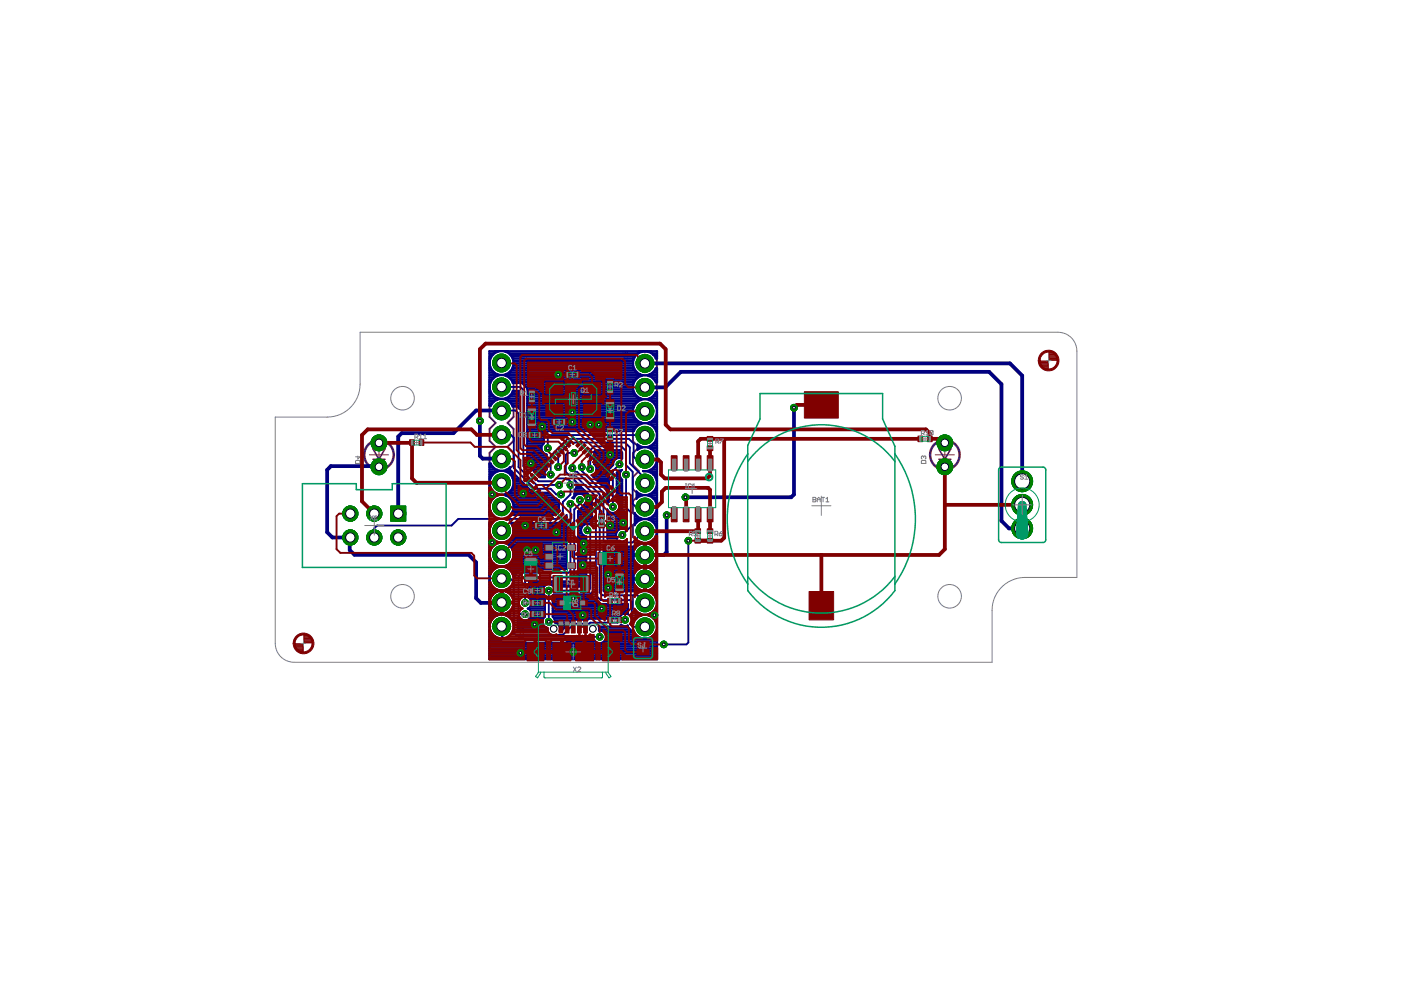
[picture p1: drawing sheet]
<svg xmlns="http://www.w3.org/2000/svg" width="297mm" height="210mm" viewBox="0 0 297 210" stroke-linecap="round" stroke-linejoin="round" font-family="sans-serif">
<path d="M134.7 77h4.1M136.7 75v4.1M78.3 96.4h4.1M80.3 94.4v4.1M198.3 96.4h4.1M200.3 94.4v4.1M104.3 132.8h4.1M106.3 130.8v4.1" fill="none" stroke="#800080" stroke-width=".21"/>
<g fill="none" stroke="#808080" stroke-width=".21">
<path d="M132.1 74.6v.6l.8-.6 .2 .2-.2 .4M132.1 76.2h1v-.5l-.5-.2-.2 .2v.5M133.1 76.6h-.8l-.2 .2 .2 .3M133.1 76.5v.3M75.4 97.8l.1-.2h.7l.1 .2v.5h-.9zM75.9 96.7v.6l.4-.4h-.9M195.3 97.8l.2-.2h.7l.1 .2v.5h-1zM195.8 96.9l-.1-.2-.4 .2v.3l.2 .1M195.8 96.9l.2-.2 .3 .2-.1 .4M195.8 96.9v.1M110 133v.6M110 134.6h1v-.5l-.5-.2-.2 .2v.5"/>
<path d="M110 133.3h1l-.3 .3M111 135h-.8l-.2 .2 .2 .3M111 134.9v.3"/>
</g>
<g fill="#808080" stroke="#808080" stroke-width=".21">
<path d="M105.8 101.9h1v1h-1z"/>
<path d="M105.8 106.9h1v1h-1z"/>
<path d="M105.8 112h1v1h-1z"/>
<path d="M105.8 117.1h1v1h-1z"/>
<path d="M105.8 122.2h1v1h-1z"/>
<path d="M105.8 127.2h1v1h-1z"/>
<path d="M105.8 132.3h1v1h-1z"/>
<path d="M105.8 96.8h1v1h-1z"/>
<path d="M105.8 91.7h1v1h-1z"/>
<path d="M105.8 86.6h1v1h-1z"/>
<path d="M105.8 81.5h1v1h-1z"/>
<path d="M105.8 76.5h1v1h-1z"/>
<path d="M136.2 107h1v1h-1z"/>
<path d="M136.2 101.9h1v1h-1z"/>
<path d="M136.2 96.9h1v1h-1z"/>
<path d="M136.2 91.8h1v1h-1z"/>
<path d="M136.2 86.7h1v1h-1z"/>
<path d="M136.2 81.6h1v1h-1z"/>
<path d="M136.2 76.5h1v1.1h-1z"/>
<path d="M136.2 112.1h1v1h-1z"/>
<path d="M136.2 117.2h1v1h-1z"/>
<path d="M136.2 122.2h1v1.1h-1z"/>
<path d="M136.2 127.3h1v1h-1z"/>
<path d="M136.2 132.4h1v1h-1z"/>
</g>
<path d="M103.8 75.7l1.3-1.3h2.5l1.3 1.3v2.5l-1.3 1.3 1.3 1.3v2.5l-1.3 1.3 1.3 1.3v2.5l-1.3 1.3 1.3 1.2v2.6l-1.3 1.2 1.3 1.3v2.6l-1.3 1.2 1.3 1.3v2.5l-1.3 1.3 1.3 1.3v2.5l-1.3 1.3 1.3 1.3v2.5l-1.3 1.2 1.3 1.3v2.6l-1.3 1.2 1.3 1.3v2.5l-1.3 1.3 1.3 1.3v2.5l-1.3 1.3 1.3 1.3v2.5l-1.3 1.3h-2.5l-1.3-1.3v-2.5l1.3-1.3-1.3-1.3v-2.5l1.3-1.3-1.3-1.3v-2.5l1.3-1.3-1.3-1.2v-2.6l1.3-1.3-1.3-1.2v-2.5l1.3-1.3-1.3-1.3v-2.5l1.3-1.3-1.3-1.3v-2.5l1.3-1.3-1.3-1.2v-2.6l1.3-1.3-1.3-1.2v-2.6l1.3-1.2-1.3-1.3v-2.5l1.3-1.3-1.3-1.3v-2.5l1.3-1.3-1.3-1.3zM134.2 75.8l1.3-1.3h2.5l1.3 1.3v2.5l-1.3 1.3 1.3 1.3v2.5l-1.3 1.3 1.3 1.2v2.6l-1.3 1.2 1.3 1.3v2.6l-1.3 1.2 1.3 1.3v2.5l-1.3 1.3 1.3 1.3v2.5l-1.3 1.3 1.3 1.2v2.6l-1.3 1.2 1.3 1.3v2.6l-1.3 1.2 1.3 1.3v2.5l-1.3 1.3 1.3 1.3v2.5l-1.3 1.3 1.3 1.3v2.5l-1.3 1.3 1.3 1.2v2.6l-1.3 1.2h-2.5l-1.3-1.2v-2.6l1.3-1.2-1.3-1.3v-2.5l1.3-1.3-1.3-1.3v-2.5l1.3-1.3-1.3-1.3v-2.5l1.3-1.3-1.3-1.2v-2.6l1.3-1.3-1.3-1.2v-2.6l1.3-1.2-1.3-1.3v-2.5l1.3-1.3-1.3-1.3v-2.5l1.3-1.3-1.3-1.2v-2.6l1.3-1.3-1.3-1.2v-2.6l1.3-1.2-1.3-1.3v-2.5l1.3-1.3-1.3-1.3z" fill="none" stroke="#800080" stroke-width=".42"/>
<path d="M79.1 95.2h2.5l-1.3 2.2zM79.1 97.4h2.5M80.3 93.9v1.3M80.3 97.4v1.6M199.1 95.2h2.5l-1.3 2.2zM199.1 97.4h2.5M200.3 93.9v1.3M200.3 97.4v1.6" fill="none" stroke="#800080" stroke-width=".36"/>
<path d="M79.1 99.3h2.5M199.1 99.3h2.5" fill="none" stroke="#800080" stroke-width=".32"/>
<g fill="#800080" stroke="#800080" stroke-width=".21">
<path d="M198 94.1a3.3 3.3 0 0 1 5 .5 3.3 3.3 0 0 1-1.3 4.8l-.2-.3a2.97 2.97 0 0 0 1.2-4.5 2.97 2.97 0 0 0-4.7 0 2.97 2.97 0 0 0 1.1 4.5l-.1 .3a3.3 3.3 0 0 1-1-5.3z" fill-rule="evenodd"/>
<path d="M78 94.1a3.3 3.3 0 0 1 5.1 .5 3.3 3.3 0 0 1-1.4 4.8l-.1-.3a2.97 2.97 0 0 0 1.1-4.5 2.97 2.97 0 0 0-4.7 0 2.97 2.97 0 0 0 1.1 4.5l-.1 .3a3.3 3.3 0 0 1-1-5.3z" fill-rule="evenodd"/>
</g>
<g fill="none" stroke="#000080" stroke-width=".4">
<path d="M103.7 76h.4M103.7 79.7h1.9M103.7 79.3h1.8M103.7 79h1.1M103.7 78.6h.7M103.7 78.2h.5M103.7 77.9h.3M103.7 77.5h.2M103.7 77.1h.2M103.7 76.7h.2M103.7 76.4h.2M103.7 75.6h.5"/>
<path d="M103.7 75.3h.8M103.7 74.9h1.2M103.7 74.5h2M103.9 77.5a2.54 2.54 0 0 1 2.5-3.1 2.54 2.54 0 0 1 2.4 3.1M103.9 77.5a2.54 2.54 0 0 0 2.5 2 2.54 2.54 0 0 0 2.4-2M107 74.5h32.3M107.1 79.7h29M107.2 79.3h28.5M107.8 74.9h27.6M107.9 79h27.2M108.2 75.3h26.8M108.2 78.6h26.6"/>
<path d="M108.5 75.6h26.1M108.5 78.2h26M108.6 76h25.9M108.7 77.9h25.7M108.8 76.4h25.5M108.8 77.5h25.5M108.8 77.1h25.5M108.8 76.7h25.5M134.6 75.6a2.51 2.51 0 0 0 .9 3.6 2.51 2.51 0 0 0 3.5-1.2h.3v3.1h-.3a2.51 2.51 0 0 0-3-1.4 2.51 2.51 0 0 0-1.7 2.9M134.6 75.6a2.56 2.56 0 0 1 4.3 0M137.4 79.7h1.9M137.8 79.3h1.5"/>
<path d="M138 74.9h1.3M138.3 79h1M138.5 75.3h.8M138.7 78.6h.6M138.9 75.6l.1 .4M138.9 75.6h.4M139 78.2h.3M139 76h.3v-1.6h-35.6v11.6h.4a2.47 2.47 0 0 1 2.3-1.4 2.47 2.47 0 0 1 2.3 1.6h1l.4 .5v-3.7l-.1-.2h-1.3a2.51 2.51 0 0 1-3.9 1.3 2.51 2.51 0 0 1 0-4.1 2.51 2.51 0 0 1 3.9 1.2h2l1.1 1.1v16.2l2.7 2.7h1.1a1.29 1.29 0 0 1 .3-1.6v-3.2a1.32 1.32 0 0 1-1-1 1.32 1.32 0 0 1 .4-1.4v-1.7l.9-.9h18.2a2.5 2.5 0 0 1 2.6-1.7 2.5 2.5 0 0 1 2.2 2.1M103.7 99.9h2M103.7 99.6h1.7M103.7 99.2h1.1M103.7 98.8h.7"/>
<path d="M103.7 98.4h.4M103.7 85.9h.4M103.7 85.6h.7M103.7 85.2h1.1M103.7 84.8h1.7M103.7 84.5h2M103.7 84.1h1.2M103.7 83.7h.8M103.7 83.4h.5M103.7 83h.4M103.7 82.6h.2M103.7 82.3h.2"/>
<path d="M103.7 81.9h.2M103.7 81.5h.2M103.7 81.2h.3M103.7 80.8h.5M103.7 80.4h.8M103.7 80.1h1.1M106.3 92.2h2.1l.5 .6v6.4l4.4 4.4h3.5l1.1 1.2h1M106.3 87.1l3-.1 .6 .7v11.3l3.8 3.8h4.9M106.3 82h4l.7 .6v16.2l3.2 3.2h3.1l.6-.6h2.1l.1 .2h.4l.4 .4v2.8l-1.6 1.6v2.4l-1.1 1.2h-21l-1.4 1.4h-15.9l-.5 .6v2M107 99.9h1.5M107 84.5h3.1M107.3 84.8h2.8"/>
<path d="M107.3 99.6h.8M107.8 84.1h2.3M107.9 80.1h27.4M107.9 99.2h.2M107.9 85.2h2.2M108.1 99.6v-.6a2.43 2.43 0 0 1-4-.8h-.4v11h.9l-.4-.4-.3-.9v-1M108.1 99.6l4.9 4.8h3.4l1.2 1.2h.3l.7 .5-.1 2.4-.7 .7h-9.7l.4-.4 .3-.9v-1M108.2 83.7h1.9M108.2 80.4h26.7M108.3 85.6h1.8M108.5 83.4h1.6M108.5 80.8h26.1"/>
<path d="M108.5 85.9h1.6M108.6 83h1.5M108.7 81.2h25.8M109.7 86.3h.4M110.1 86.7h.1M111 81.5h23.3M111.3 81.9h23M111.7 82.3h22.6M111.8 94.8h3.1M111.8 98.4h4.1M111.8 98.1h4.1M111.8 97.7h4.1"/>
<path d="M111.8 97.3h4.1M111.8 97h4.1M111.8 96.6h4.1M111.8 96.2h3.9M111.8 95.9h3.3M111.8 95.5h3.1M111.8 95.1h3M111.8 94.4h3.2M111.8 94h3.5M111.8 93.7h3.5M111.8 93.3h3.5M111.8 92.9h3.5"/>
<path d="M111.8 92.6h3.5M111.8 92.2h3.6M111.8 91.8h4M111.8 91.5h4.4M111.8 91.1h22.7M111.8 90.7h23M111.8 90.4h23.3M111.8 90h24M111.8 89.6h24.3M111.8 89.3h23.5M111.8 88.9h23.1M111.8 88.5h22.8"/>
<path d="M111.8 88.2h22.7M111.8 87.8h22.5M111.8 87.4h22.5M111.8 87h22.5M111.8 86.7h22.5M111.8 86.3h22.6M111.8 85.9h22.8M111.8 85.6h23.1M111.8 85.2h23.4M111.8 84.8h24.2M111.8 84.5h24.1M111.8 84.1h23.4"/>
<path d="M111.8 83.7h23M111.8 83.4h22.8M111.8 83h22.6M111.8 82.6h22.5M112.1 98.8h3.8M112.4 99.2h3.5M112.8 99.6h3.1M113.2 99.9h2.4M118.3 99v-2.6l2.6-2.6h11.6l1 1v3.4l3.2 3.2v1M121.3 99.2v.2l.6 .6h.4l4.8 4.8v20.8l.6 .6h7.4l1.6 1.6M121.8 96h-1.4l-.4 .4v3.6l.7 .8h1.2l4.4 4.4v21l1 1h6.2l.4 .4v5l.3 .3h2.5M123.3 99v.8l4.7 4.6v10.2l.3 .4h5.8l2.6-2.4"/>
<path d="M125.1 99.4v-4l.8-.8h5.8l1 1v3l1.4 1.4v6.8l.7 .7h1.9M125.9 98.1h4.2M125.9 97.7h4.3M125.9 97.3h4.7M125.9 97h6M125.9 96.6h6M125.9 96.2h6M125.9 95.9h5.9M126 98.4h4M126.2 95.5h5.3M126.3 98.8h3.5M126.3 99.9h2.8"/>
<path d="M126.4 99.2l-.5-.8v-2.6l.4-.4h5.1l.5 .6v1.3a1.3 1.3 0 0 0-1.3 0 1.3 1.3 0 0 0-.6 1.3l-.9 .9v6.9l-.3 .5v-2.8l-3.4-3.4M126.4 99.2a1.29 1.29 0 0 1-1 1.5M126.4 99.6h2.7M126.4 99.2h3.1M131 99.9h.6M131.3 98.4l-1.4 1.4v7.6M134.3 82.6a2.5 2.5 0 0 0 2.2 2 2.5 2.5 0 0 0 2.5-1.5h.3v56.7h-35.6v-29h.8a2.44 2.44 0 0 0-.3 3.1M135.1 94.8h4.2M135.1 95.1h.5M135.1 94.4h.3M136.2 94.8l-1.1-.6v1.2a2.52 2.52 0 0 1 4.1 1.3 2.52 2.52 0 0 1-2.9 3.1l.9 .1 1 .4 .7 .7M136.4 99.9h2.9"/>
<path d="M136.7 97.4h-1.8l-.6-.6v-2.8l-1-1h-12.9l-3.6 3.6v4M136.7 92.3l-20.2-.1-.4 .4v2.4M137.4 89.6h1.9M137.5 84.8h1.8M137.6 84.5h1.7M137.7 90h1.6M137.9 95.1h1.4M137.9 99.6h1.4M138.1 94.4h1.2M138.2 80.1h1.1M138.2 89.3h1.1M138.3 85.2h1"/>
<path d="M138.3 84.1h1M138.3 90.4h1M138.4 95.5h.9M138.4 99.2h.9M138.5 94h.8M138.6 80.4h.7M138.6 88.9h.7M138.6 85.6h.7M138.6 83.7h.7M138.7 90.7h.6M138.8 95.9h.5M138.8 98.8h.5"/>
<path d="M138.9 93.7l-.7 .7-1 .4M138.9 93.7h.4M138.9 80.8h.4M138.9 88.5h.4M138.9 85.9h.4M138.9 83.4h.4M138.9 91.1h.4M139 98.4h.3M139 96.2h.3M139 93.3h.3M139 88.2h.3M139.1 86.3h.2"/>
<path d="M139.1 91.5h.2M139.1 98.1h.2M139.1 96.6h.2M139.2 92.9h.1M139.2 87.8h.1M139.2 86.7h.1M139.2 91.8v1l-.3 .9M139.2 97.7h.1M139.2 97.3h.1M139.2 97h.1M139.2 92.6h.1M139.2 92.2h.1"/>
<path d="M139.2 91.8h.1M139.2 87.4h.1M139.2 87h.1M103.7 104.7h1.9M103.7 115h16.4M103.7 119.8h1.5M103.7 119.4h1M103.7 119.1h.6M103.7 118.7h.4M103.7 118.3h.3M103.7 118h.2M103.7 117.6h.2"/>
<path d="M103.7 117.2h.2M103.7 116.9h.2M103.7 116.5h.4M103.7 116.1h.6M103.7 115.8h1M103.7 115.4h1.5M103.7 114.7h1.3M103.7 114.3h.9M103.7 113.9h.5M103.7 113.5h.4M103.7 113.2h.2M103.7 112.8h.2"/>
<path d="M103.7 112.4h.2M103.7 112.1h.2M103.7 111.7h.3M103.7 111.3h.4M103.7 111h.7M103.7 109.1h.8M103.7 108.8h.5M103.7 108.4h.4M103.7 108h.2M103.7 107.7h.2M103.7 107.3h.2M103.7 106.9h.2"/>
<path d="M103.7 106.6h.3M103.7 106.2h.5M103.7 105.8h.8M103.7 105.5h1.1M103.7 105.1h1.8M103.7 104.4h1.1M103.7 104h.8M103.7 103.6h.5M103.7 103.3h.3M103.7 102.9h.2M103.7 102.5h.2M103.7 102.1h.2"/>
<path d="M103.7 101.8h.2M103.7 101.4h.4M103.7 101h.5M103.7 100.7h.8M103.7 100.3h1.2M103.9 106.9a2.54 2.54 0 0 1 2.5-2 2.54 2.54 0 0 1 2.4 2M104.2 113.9l.7 .7 1 .4M107.1 104.7h9.6M107.2 105.1h9.9M107.5 119.8h12.6M107.5 115.4h12.6M107.7 114.7h12.4"/>
<path d="M107.8 100.3h1.1M107.9 104.4h5M107.9 105.5h9.5M108 119.4h12.1M108 115.8h12.1M108.1 114.3h12M108.2 109.1h9.7M108.2 100.7h1M108.2 105.8h9.9M108.2 104h4.3M108.3 111h11.8M108.4 119.1h11.7"/>
<path d="M108.4 116.1h11.7M108.5 113.9l-.7 .7-1 .4M108.5 113.9a2.4 2.4 0 0 0-.3-3.1h10.3l1.6-1.6v11.4h-9.7l-1.3 1.3v.6l-.3-.3M108.5 113.9h11.6M108.5 108.8h9.8M108.5 101h1.1M108.5 106.2h10M108.5 103.6h3.7M108.5 111.3h11.6M108.6 118.7h11.5M108.6 116.5h11.5M108.6 113.5h11.5"/>
<path d="M108.6 108.4h9.9M108.6 101.4h1.4M108.7 106.6h9.8M108.7 103.3h3.1M108.7 111.7h11.4M108.7 118.3h11.4M108.7 116.9h11.4M108.8 113.2h11.3M108.8 108h9.7M108.8 101.8h1.5M108.8 106.9h9.7M108.8 102.9h2.6"/>
<path d="M108.8 118h11.3M108.8 117.6h11.3M108.8 117.2h11.3M108.8 112.8h11.3M108.8 112.4h11.3M108.8 112.1h11.3M108.8 107.7h9.7M108.8 107.3h9.7M108.8 102.5h2.3M108.8 102.1h1.9M113.5 100.3h2M113.9 100.7h1.5"/>
<path d="M114.3 101h1.2M118.7 110.6h1.4M119.1 110.2h1M119.4 109.9h.7M119.8 109.5h.3M120.9 106.8v14.2l-.4 .4h-9.8l-.8 .8v7.6l.4 .4h1M121.5 105.5h.3M121.8 104.7h2.9M121.8 101.8l3.7 3.8v6a1.32 1.32 0 0 0-1.8-.2 1.32 1.32 0 0 0-.3 1.8M121.8 105.1h.2M121.8 104.4h2.5M121.8 104h2.2"/>
<path d="M122 103.6h1.6M122 102.1a1.3 1.3 0 0 1-.2 1.8v1.3l-.5 .4 .4 .1 .5-.8 .5-.2M122.1 102.1h.1M122.2 103.3h1M122.2 102.5h.3M122.3 102.9h.6M122.6 108.4v13.8l-1.1 1h-9.2l-.1 .2v3.4M122.6 115h1.7M122.6 119.8h1.7M122.6 119.4h1.7M122.6 119.1h1.7M122.6 118.7h1.7"/>
<path d="M122.6 118.3h1.7M122.6 118h1.7M122.6 117.6h1.7M122.6 117.2h1.7M122.6 116.9h1.7M122.6 116.5h1.7M122.6 116.1h1.7M122.6 115.8h1.7M122.6 115.4h1.7M122.6 114.7h1.7M122.6 114.3h1.7M122.6 113.9h1.7"/>
<path d="M122.6 113.5h1.2M122.6 113.2h.8M122.6 112.8h.7M122.6 112.4h.6M122.6 112.1h.7M122.6 111.7h.8M122.6 111.3h1.2M122.6 111h2.9M122.6 110.6h2.9M122.6 110.2h2.9M122.6 109.9h2.9M122.6 109.5h2.9"/>
<path d="M122.6 109.1h2.9M122.6 108.8h2.9M122.6 108.4h2.9M122.9 108h2.6M122.9 106v.8l-1.1 1.2v13.8l-.7 .6h-9.1l-.7 .6v4.8M123.2 104.7a1.37 1.37 0 0 1 1.1 1.1 1.37 1.37 0 0 1-.6 1.4l-1.1 1.2M123.3 107.7h2.2M123.4 113.2l.4 .3M123.6 107.3h1.9M123.8 113.5l.5 .2v10.7h-6.9a1.31 1.31 0 0 0-1.4-.5 1.31 1.31 0 0 0-1 1.1M123.8 105.1h1.3M123.9 106.9h1.6"/>
<path d="M124.1 105.5h1.3M124.1 106.6h1.4M124.2 106.2h1.3M124.2 105.8h1.3M124.5 112.4l.6 .6v11.8l-.4 .4h-8.3v6.6M125.3 111.3h.2M125.4 100.7h.1M125.6 100.7h3.5M125.7 101h3.4M126 101.4h3.1M126.1 100.3h3M126.4 101.8h2.7"/>
<path d="M126.8 102.1h2.3M127.1 102.5h2M127.5 102.9h1.6M127.9 103.3h1.2M128 119.8h7.5M128 119.4h7M128 119.1h6.7M128 118.7h6.5M128 118.3h6.3M128 118h6.3M128 117.6h8.5M128 117.2h6.3"/>
<path d="M128 116.9h6.4M128 116.5h6.6M128 116.1h6.8M128.2 103.6h.9M128.6 104h.5M128.8 104.7h.3M128.8 113.9h1.9M128.8 113.5h1.8M128.8 113.2h1.8M128.8 112.8h2M128.8 112.4h2.3M128.8 112.1h3.4"/>
<path d="M128.8 111.7h3.7M128.8 111.3h4.1M128.8 111h4.1M128.8 110.6h4.1M128.8 110.2h4.1M128.8 109.9h4.1M128.8 109.5h4.1M128.8 109.1h4.1M128.8 108.8h3.9M128.8 108.4h.3M128.8 108h.1M128.8 106.6h.2"/>
<path d="M128.8 106.2h.3M128.8 105.8h.3M128.8 105.5h.3M128.8 105.1h.3M128.8 104.4h.3M130.7 104.7h1.2M130.7 100.2l.5-.5 .7-.1a1.32 1.32 0 0 0 0 2.1v6.3l1 1v2.3l-.8 .8a1.3 1.3 0 0 0-1.3 .7 1.3 1.3 0 0 0 .1 1.4h-2.1v-6.2a1.32 1.32 0 0 0 2 .5 1.32 1.32 0 0 0-.1-2.1zM130.7 106.2h1.2M130.7 105.8h1.2M130.7 105.5h1.2M130.7 105.1h1.2M130.7 104.4h1.2"/>
<path d="M130.7 104h1.2M130.7 103.6h1.2M130.7 103.3h1.2M130.7 102.9h1.2M130.7 102.5h1.2M130.7 102.1h1.2M130.7 101.8h1.2M130.7 101.4h1M130.7 101h.8M130.7 100.7h.7M130.7 100.3h.8M130.8 108.4h1.6"/>
<path d="M130.9 106.6h1M131.1 108h.9M131.1 106.9h.8M131.3 107.7h.6M131.3 107.3h.6M132.7 100.6v7l1.1 1v3l-1.8 1.8M134.6 115.8h.5M134.6 111.3h.1M134.6 111h.3M134.6 110.6h.6M134.6 110.2h1.3M134.6 109.9h1.3"/>
<path d="M134.6 109.5h.6M134.6 109.1h.3M134.6 108.8h.1M134.9 115.4h.9M135 104.7h.7M135 105.5h.3M135 105.1h1.1M135 104.4h.1M135.3 115h.8M135.3 105.4a2.52 2.52 0 0 1 3.6 .7 2.52 2.52 0 0 1-.8 3.6 2.52 2.52 0 0 1-3.5-1v2.7a2.52 2.52 0 0 1 3.4-1 2.52 2.52 0 0 1 1 3.4 2.52 2.52 0 0 1-3.5 1l-1 1h-6.5v9.5l.1 .1h7.4l.1 .2a2.5 2.5 0 0 1 3.3 .8M136.5 119.8h.4M136.5 119.4h.4"/>
<path d="M136.5 119.1h.4M136.5 118.7h.4M136.5 118.3h.4M136.5 118h.4M136.5 117.2h.4M136.5 116.9h.4M136.5 116.5h.4M136.5 116.1h.4M136.5 115.8h.4M136.5 115.4h.4M136.9 117.6h2.4M137.4 115h1.9"/>
<path d="M137.4 105.1h1.9M137.5 110.2h1.8M137.6 109.9h1.7M137.7 115.4l-.8-.2v4.9l1.1-.3M137.7 115.4l.7 .4M137.7 104.7h1.6M137.7 115.4h1.6M138 119.8h1.3M138.1 100.3h1.2M138.2 114.7h1.1M138.2 105.5h1.1M138.3 110.6h1"/>
<path d="M138.3 109.5h1M138.3 115.8h1M138.3 104.4h1M138.4 115.8l.6 .9 .2 .8h-4.9a2.51 2.51 0 0 1 2.2-2.3v4.9a2.51 2.51 0 0 1-2.2-2.2h4.9l-.3 1.1-.9 .8M138.5 119.4h.8M138.5 100.7h.8M138.6 114.3h.7M138.6 105.8h.7M138.6 111h.7M138.6 109.1h.7M138.7 116.1h.6M138.7 104h.6"/>
<path d="M138.8 119.1h.5M138.9 101a2.51 2.51 0 0 1-.5 3.4 2.51 2.51 0 0 1-3.4-.2v1.6l.3-.4M138.9 101h.4M138.9 113.9h.4M138.9 106.2h.4M138.9 116.5h.4M138.9 111.3h.4M138.9 108.8h.4M138.9 103.6h.4M139 118.7h.3M139 101.4h.3M139 113.5h.3"/>
<path d="M139 106.6h.3M139.1 111.7h.2M139.1 108.4h.2M139.1 116.9h.2M139.1 103.3h.2M139.1 118.3h.2M139.1 101.8h.2M139.2 117.2h.1M139.2 113.2h.1M139.2 106.9h.1M139.2 118h.1M139.2 112.1h.1"/>
<path d="M139.2 108h.1M139.2 112.8h.1M139.2 112.4h.1M139.2 107.7h.1M139.2 107.3h.1M139.2 102.9h.1M139.2 102.5h.1M139.2 102.1h.1M145.9 114.6v21.6l-.4 .4h-4.8M103.7 126.1h.8M103.7 130.1h1.9M103.7 131.2h.7"/>
<path d="M103.7 120.2h16.4M103.7 139.7h35.6M103.7 139.3h35.6M103.7 138.9h35.6M103.7 138.6h35.6M103.7 138.2h35.6M103.7 137.8h35.6M103.7 137.5h35.6M103.7 137.1h35.6M103.7 136.7h35.6M103.7 136.4h35.6M103.7 136h2.7"/>
<path d="M103.7 135.6h2.3M103.7 135.3h1.9M103.7 134.9h1.2M103.7 134.5h.8M103.7 134.2h.5M103.7 133.8h.4M103.7 133.4h.2M103.7 133.1h.2M103.7 132.7h.2M103.7 132.3h.2M103.7 132h.3M103.7 131.6h.5"/>
<path d="M103.7 130.9h1.1M103.7 130.5h1.8M103.7 129.8h1.2M103.7 129.4h.8M103.7 129h.5M103.7 128.6h.3M103.7 128.3h.2M103.7 127.9h2.5M103.7 127.2h.2M103.7 126.8h.4M103.7 126.4h.5M103.7 125.7h1.2"/>
<path d="M103.7 125.3h2.1M103.7 125h1.7M103.7 124.6h1.1M103.7 124.2h.7M103.7 123.8h.4M103.7 123.5h.3M103.7 123.1h.2M103.7 122.7h.2M103.7 122.4h.2M103.7 122h.2M103.7 121.6h.4M103.7 121.3h.5"/>
<path d="M103.7 120.9h.9M103.7 120.5h1.3M103.9 127.2v.4M104.1 126.8l-.2 .4M105.8 125.3h.4v4.9a2.46 2.46 0 0 1-2.3-2.2h2.7v2.2l.7-.2 .8-.5v1.6a2.49 2.49 0 0 0-3.9 .4 2.49 2.49 0 0 0 1.4 3.7l1 1h13.5l.4-.4h5.6a1.3 1.3 0 0 0 1.4 .5 1.3 1.3 0 0 0 .9-1M105.8 125.3l-1.1 .6-.6 .9M105.9 120.2a2.52 2.52 0 0 0-1.8 3.7 2.52 2.52 0 0 0 4 .5v1.6l-1.2-.7M106.2 126.1h.4M106.2 130.1h.4M106.2 135.8h.1M106.2 129.8h.4M106.2 129.4h.4"/>
<path d="M106.2 129h.4M106.2 128.6h.4M106.2 128.3h.4M106.2 127.2h.4M106.2 126.8h.4M106.2 126.4h.4M106.2 125.7h.4M106.2 125.3h.4M106.3 122.7h1.9l.7 .7v10.8l.4 .4h10l2.5-2.4h3.1l.2-.2h5.8l.7-.6h.9M106.3 132.8v2l.7 .6h12.7l.4-.4h7M106.8 120.2l1 .4 .7 .7M106.9 125.3h-.3v2.3l-2.9-.1"/>
<path d="M106.9 125.3h1.2M107.1 130.1h1M107.2 130.5h.9M107.3 125h.8M107.7 120.5h12.4M107.7 125.7h.4M107.8 129.8h.3M107.9 130.9h.2M107.9 124.6h.2M108.1 120.9h2M108.5 121.3l.3 .9M108.5 121.3h1.2"/>
<path d="M108.6 121.6h.8M108.8 122h.3M108.8 122.2h.1M109.1 122.4h.1M109.7 131.2h.8M109.7 133.8h6.5M109.7 133.4h6.4M109.7 133.1h6.2M109.7 132.7h5.7M109.7 132.3h5.4M109.7 132h5.3M109.7 131.6h5.3"/>
<path d="M109.7 130.9h.1M111.9 129h3.6M112.2 126.8a1.31 1.31 0 0 1-.3 2.2 1.23 1.23 0 0 1 .7 1.5M112.2 126.1h3.1M112.2 126.8h3.3M112.2 126.4h3.3M112.2 125.7h2.9M112.2 125.3h2.8M112.2 125h2.8M112.2 124.6h3M112.2 124.2h3.3M112.2 123.8h12.1"/>
<path d="M112.2 123.5h12.1M112.2 131.2h3M112.4 129.4h3.1M112.4 128.6h3.1M112.5 127.2h3M112.5 130.9h3M112.6 129.8h2.9M112.6 128.3h2.9M112.6 130.5a1.32 1.32 0 0 1-1 1 1.32 1.32 0 0 1-1.3-.5h-.3l-.3-.2v3h6.5l-.1-.7M112.6 130.1h2.9M112.6 127.5h2.9M112.6 130.5h2.9"/>
<path d="M112.6 127.9h2.9M115 125l.2 1 .3 .3v4.5a1.32 1.32 0 0 0-.4 1.3 1.32 1.32 0 0 0 1 1M116.1 133.1h.1M117.2 130.1h15.9M117.2 127.5h9.3M117.2 130.5h14.4M117.2 129.8h15.9M117.2 129.4h15.9M117.2 129h15.9M117.2 128.6h15.9M117.2 128.3h15.9M117.2 127.9h9.7"/>
<path d="M117.2 127.2h9M117.2 126.8h8.6M117.2 126.4h8.3M117.2 124.2h7.1M117.2 130.9h13.8M117.3 126.1h8.2M117.4 126l-.2 .3v4.5l.3 .3 .1 .9M117.6 132h.1M117.6 132h3.3M117.6 131.6h3.6M117.7 132l.8 .6 .2 .5M118.2 132.3h2.3"/>
<path d="M118.6 132.7h1.5M118.6 133.8h.4M118.7 133.4h.7M118.7 133.1h1.1M120.3 136h6M121.6 123.1h2.7M122 122.7h2.3M122.3 122.4h2M122.6 120.2h1.7M122.6 122h1.7M122.6 121.6h1.7M122.6 121.3h1.7"/>
<path d="M122.6 120.9h1.7M122.6 120.5h1.7M124.8 131.2l-.2 .2h-3.2l-2.4 2.4h-.4l.1-.7M125.1 126l.4-.4v1l1.5 1.4h6.1v2.3l-.3-.2M125.4 125.7h.1M127 133.1l-.1-.3h4.4l.4-.4a1.17 1.17 0 0 0 1.4 .2v.3l.5 .5M127 133.1l-.1 .6a1.32 1.32 0 0 1 1.5 1.6M127 133.4h6.6M127 133.1h6.2M127.6 133.8h6.8M128 120.2h11.3M128 125h7.6"/>
<path d="M128 124.6h7.1M128 124.2h6.7M128 123.8h6.5M128 123.5h6.4M128 123.1h6.3M128 122.7h8.5M128 122.4h6.3M128 122h6.4M128 121.6h6.5M128 121.3h6.7M128 120.9h7.1M128 120.5h7.6"/>
<path d="M128 125.3h11.3M128 136h11.3M128.1 134.2h6.5M128.3 135.6h11M128.4 134.5h6.5M128.4 135.3h7.6M128.4 134.9h6.8M131.4 132.7h.8M132.3 130.1l-.8 .5h-.3l-.6 .6h-13.1M132.9 132.7h.2M134.7 130.1h1.1M134.7 131.2h.2"/>
<path d="M134.7 130.9h.6M134.7 130.5h1.4M134.7 129.8h.4M134.7 129.4h.1M134.9 121.1l.5-.5 1.1-.3v4.9a2.51 2.51 0 0 1-2.2-2.2h4.9a2.46 2.46 0 0 1-2.3 2.2v-4.9a2.46 2.46 0 0 1 2.3 2.3h-4.9l.2-.8zM136.5 125h.4M136.5 124.6h.4M136.5 124.2h.4M136.5 123.8h.4M136.5 123.5h.4M136.5 123.1h.4M136.5 122.4h.4"/>
<path d="M136.5 122h.4M136.5 121.6h.4M136.5 121.3h.4M136.5 120.9h.4M136.5 120.5h.4M136.9 122.7h2.4M137.4 130.5h1.9M137.5 135.3h1.8M137.7 130.1h1.6M137.9 125h1.4M137.9 120.5h1.4M138.1 125.7h1.2"/>
<path d="M138.2 130.9h1.1M138.3 134.9h1M138.3 129.8h1M138.4 124.6h.9M138.4 120.9h.9M138.5 126.1h.8M138.6 131.2h.7M138.6 134.5h.7M138.7 129.4h.6M138.7 124.2h.6M138.7 121.3h.6M138.9 126.4a2.53 2.53 0 0 1-.7 3.5 2.53 2.53 0 0 1-3.5-.6v2.1a2.52 2.52 0 0 1 3.9-.2 2.52 2.52 0 0 1-.6 3.9 2.52 2.52 0 0 1-3.6-1.4h-.5l-.3-.3"/>
<path d="M138.9 126.4h.4M138.9 131.6h.4M138.9 134.2h.4M138.9 129h.4M139 123.8h.3M139 121.6h.3M139 126.8h.3M139 132h.3M139.1 133.8h.2M139.1 128.6h.2M139.1 123.5h.2M139.1 122h.2"/>
<path d="M139.1 127.2h.2M139.2 132.3h.1M139.2 123.1h.1M139.2 122.4h.1M139.2 133.4h.1M139.2 127.5h.1M139.2 133.1h.1M139.2 132.7h.1M139.2 128.3h.1M139.2 127.9h.1"/>
<circle cx="136.7" cy="87.2" r="2.54"/>
<circle cx="106.4" cy="102.4" r="2.54"/>
<circle cx="106.4" cy="117.6" r="2.54"/>
</g>
<path d="M136.7 77h77.4l2.6 2.7v22.3M80.3 99l-.1-.2h-10.1l-.7 .8v13.2l1.1 1.2h3.8l-.2 .1v2.5l1.1 1h24.2l1.5 1.6v7.6l1 1 4.4-.1M101.7 89.2v7.4l.6 .6 4 .1M106.3 87.1l-5.4-.1-4.8 4.8h-10.9l-.8 .8v16.3M136.7 82.1h4.4l3.2-3.3h65.4l2.6 2.6v29l1.6 1.6h2.8M168.3 86.4v18.4l-.6 .6h-22.4M141.4 109.2v7.9l-.7 .6h-4" fill="none" stroke="#000080" stroke-width=".8"/>
<circle cx="106.3" cy="132.8" r="1.88" fill="#008000" stroke="#008000" stroke-width=".21"/>
<circle cx="106.3" cy="132.8" r="1.02" fill="#fff" stroke="#000" stroke-width=".21"/>
<circle cx="106.3" cy="127.7" r="1.88" fill="#008000" stroke="#008000" stroke-width=".21"/>
<circle cx="106.3" cy="127.7" r="1.02" fill="#fff" stroke="#000" stroke-width=".21"/>
<circle cx="106.3" cy="122.7" r="1.88" fill="#008000" stroke="#008000" stroke-width=".21"/>
<circle cx="106.3" cy="122.7" r="1.02" fill="#fff" stroke="#000" stroke-width=".21"/>
<circle cx="106.3" cy="117.6" r="1.88" fill="#008000" stroke="#008000" stroke-width=".21"/>
<circle cx="106.3" cy="117.6" r="1.02" fill="#fff" stroke="#000" stroke-width=".21"/>
<circle cx="106.3" cy="112.5" r="1.88" fill="#008000" stroke="#008000" stroke-width=".21"/>
<circle cx="106.3" cy="112.5" r="1.02" fill="#fff" stroke="#000" stroke-width=".21"/>
<circle cx="106.3" cy="107.4" r="1.88" fill="#008000" stroke="#008000" stroke-width=".21"/>
<circle cx="106.3" cy="107.4" r="1.02" fill="#fff" stroke="#000" stroke-width=".21"/>
<circle cx="106.3" cy="102.4" r="1.88" fill="#008000" stroke="#008000" stroke-width=".21"/>
<circle cx="106.3" cy="102.4" r="1.02" fill="#fff" stroke="#000" stroke-width=".21"/>
<circle cx="106.3" cy="97.3" r="1.88" fill="#008000" stroke="#008000" stroke-width=".21"/>
<circle cx="106.3" cy="97.3" r="1.02" fill="#fff" stroke="#000" stroke-width=".21"/>
<circle cx="106.3" cy="92.2" r="1.88" fill="#008000" stroke="#008000" stroke-width=".21"/>
<circle cx="106.3" cy="92.2" r="1.02" fill="#fff" stroke="#000" stroke-width=".21"/>
<circle cx="106.3" cy="87.1" r="1.88" fill="#008000" stroke="#008000" stroke-width=".21"/>
<circle cx="106.3" cy="87.1" r="1.02" fill="#fff" stroke="#000" stroke-width=".21"/>
<circle cx="106.3" cy="82" r="1.88" fill="#008000" stroke="#008000" stroke-width=".21"/>
<circle cx="106.3" cy="82" r="1.02" fill="#fff" stroke="#000" stroke-width=".21"/>
<circle cx="106.3" cy="77" r="1.88" fill="#008000" stroke="#008000" stroke-width=".21"/>
<circle cx="106.3" cy="77" r="1.02" fill="#fff" stroke="#000" stroke-width=".21"/>
<circle cx="136.7" cy="77" r="1.88" fill="#008000" stroke="#008000" stroke-width=".21"/>
<circle cx="136.7" cy="77" r="1.02" fill="#fff" stroke="#000" stroke-width=".21"/>
<circle cx="136.7" cy="82.1" r="1.88" fill="#008000" stroke="#008000" stroke-width=".21"/>
<circle cx="136.7" cy="82.1" r="1.02" fill="#fff" stroke="#000" stroke-width=".21"/>
<circle cx="136.7" cy="87.2" r="1.88" fill="#008000" stroke="#008000" stroke-width=".21"/>
<circle cx="136.7" cy="87.2" r="1.02" fill="#fff" stroke="#000" stroke-width=".21"/>
<circle cx="136.7" cy="92.3" r="1.88" fill="#008000" stroke="#008000" stroke-width=".21"/>
<circle cx="136.7" cy="92.3" r="1.02" fill="#fff" stroke="#000" stroke-width=".21"/>
<circle cx="136.7" cy="97.4" r="1.88" fill="#008000" stroke="#008000" stroke-width=".21"/>
<circle cx="136.7" cy="97.4" r="1.02" fill="#fff" stroke="#000" stroke-width=".21"/>
<circle cx="136.7" cy="102.4" r="1.88" fill="#008000" stroke="#008000" stroke-width=".21"/>
<circle cx="136.7" cy="102.4" r="1.02" fill="#fff" stroke="#000" stroke-width=".21"/>
<circle cx="136.7" cy="107.5" r="1.88" fill="#008000" stroke="#008000" stroke-width=".21"/>
<circle cx="136.7" cy="107.5" r="1.02" fill="#fff" stroke="#000" stroke-width=".21"/>
<circle cx="136.7" cy="112.6" r="1.88" fill="#008000" stroke="#008000" stroke-width=".21"/>
<circle cx="136.7" cy="112.6" r="1.02" fill="#fff" stroke="#000" stroke-width=".21"/>
<circle cx="136.7" cy="117.7" r="1.88" fill="#008000" stroke="#008000" stroke-width=".21"/>
<circle cx="136.7" cy="117.7" r="1.02" fill="#fff" stroke="#000" stroke-width=".21"/>
<circle cx="136.7" cy="122.7" r="1.88" fill="#008000" stroke="#008000" stroke-width=".21"/>
<circle cx="136.7" cy="122.7" r="1.02" fill="#fff" stroke="#000" stroke-width=".21"/>
<circle cx="136.7" cy="127.8" r="1.88" fill="#008000" stroke="#008000" stroke-width=".21"/>
<circle cx="136.7" cy="127.8" r="1.02" fill="#fff" stroke="#000" stroke-width=".21"/>
<circle cx="136.7" cy="132.9" r="1.88" fill="#008000" stroke="#008000" stroke-width=".21"/>
<circle cx="136.7" cy="132.9" r="1.02" fill="#fff" stroke="#000" stroke-width=".21"/>
<circle cx="216.7" cy="107" r="2.2" fill="#008000" stroke="#008000" stroke-width=".21"/>
<circle cx="216.7" cy="107" r="1.61" fill="#fff" stroke="#000" stroke-width=".21"/>
<circle cx="216.7" cy="112" r="2.2" fill="#008000" stroke="#008000" stroke-width=".21"/>
<circle cx="216.7" cy="112" r="1.61" fill="#fff" stroke="#000" stroke-width=".21"/>
<circle cx="216.7" cy="102" r="2.2" fill="#008000" stroke="#008000" stroke-width=".21"/>
<circle cx="216.7" cy="102" r="1.61" fill="#fff" stroke="#000" stroke-width=".21"/>
<circle cx="200.3" cy="93.9" r="1.67" fill="#008000" stroke="#008000" stroke-width=".21"/>
<circle cx="200.3" cy="93.9" r=".8" fill="#fff" stroke="#000" stroke-width=".21"/>
<circle cx="200.3" cy="99" r="1.67" fill="#008000" stroke="#008000" stroke-width=".21"/>
<circle cx="200.3" cy="99" r=".8" fill="#fff" stroke="#000" stroke-width=".21"/>
<circle cx="80.3" cy="93.9" r="1.67" fill="#008000" stroke="#008000" stroke-width=".21"/>
<circle cx="80.3" cy="93.9" r=".8" fill="#fff" stroke="#000" stroke-width=".21"/>
<circle cx="80.3" cy="99" r="1.67" fill="#008000" stroke="#008000" stroke-width=".21"/>
<circle cx="80.3" cy="99" r=".8" fill="#fff" stroke="#000" stroke-width=".21"/>
<path d="M82.8 107.3h3.2v3.2h-3.2z" fill="#008000" stroke="#008000" stroke-width=".21"/>
<circle cx="84.4" cy="108.9" r=".99" fill="#fff" stroke="#000" stroke-width=".21"/>
<circle cx="84.4" cy="114" r="1.61" fill="#008000" stroke="#008000" stroke-width=".21"/>
<circle cx="84.4" cy="114" r=".99" fill="#fff" stroke="#000" stroke-width=".21"/>
<circle cx="79.4" cy="108.9" r="1.61" fill="#008000" stroke="#008000" stroke-width=".21"/>
<circle cx="79.4" cy="108.9" r=".99" fill="#fff" stroke="#000" stroke-width=".21"/>
<circle cx="79.4" cy="114" r="1.61" fill="#008000" stroke="#008000" stroke-width=".21"/>
<circle cx="79.4" cy="114" r=".99" fill="#fff" stroke="#000" stroke-width=".21"/>
<circle cx="74.3" cy="108.9" r="1.61" fill="#008000" stroke="#008000" stroke-width=".21"/>
<circle cx="74.3" cy="108.9" r=".99" fill="#fff" stroke="#000" stroke-width=".21"/>
<circle cx="74.3" cy="114" r="1.61" fill="#008000" stroke="#008000" stroke-width=".21"/>
<circle cx="74.3" cy="114" r=".99" fill="#fff" stroke="#000" stroke-width=".21"/>
<circle cx="121.5" cy="138.2" r=".7" fill="#008000" stroke="#008000" stroke-width=".21"/>
<circle cx="121.5" cy="138.2" r=".3" fill="#fff" stroke="#000" stroke-width=".21"/>
<circle cx="128.9" cy="124.6" r=".7" fill="#008000" stroke="#008000" stroke-width=".21"/>
<circle cx="128.9" cy="124.6" r=".3" fill="#fff" stroke="#000" stroke-width=".21"/>
<circle cx="128.9" cy="121.8" r=".7" fill="#008000" stroke="#008000" stroke-width=".21"/>
<circle cx="128.9" cy="121.8" r=".3" fill="#fff" stroke="#000" stroke-width=".21"/>
<circle cx="113.5" cy="116.6" r=".7" fill="#008000" stroke="#008000" stroke-width=".21"/>
<circle cx="113.5" cy="116.6" r=".3" fill="#fff" stroke="#000" stroke-width=".21"/>
<circle cx="111.7" cy="116.6" r=".7" fill="#008000" stroke="#008000" stroke-width=".21"/>
<circle cx="111.7" cy="116.6" r=".3" fill="#fff" stroke="#000" stroke-width=".21"/>
<circle cx="111.3" cy="111.4" r=".7" fill="#008000" stroke="#008000" stroke-width=".21"/>
<circle cx="111.3" cy="111.4" r=".3" fill="#fff" stroke="#000" stroke-width=".21"/>
<circle cx="117.9" cy="112.8" r=".7" fill="#008000" stroke="#008000" stroke-width=".21"/>
<circle cx="117.9" cy="112.8" r=".3" fill="#fff" stroke="#000" stroke-width=".21"/>
<circle cx="112.5" cy="98.2" r=".7" fill="#008000" stroke="#008000" stroke-width=".21"/>
<circle cx="112.5" cy="98.2" r=".3" fill="#fff" stroke="#000" stroke-width=".21"/>
<circle cx="115" cy="90.4" r=".7" fill="#008000" stroke="#008000" stroke-width=".21"/>
<circle cx="115" cy="90.4" r=".3" fill="#fff" stroke="#000" stroke-width=".21"/>
<circle cx="121.3" cy="89.5" r=".7" fill="#008000" stroke="#008000" stroke-width=".21"/>
<circle cx="121.3" cy="89.5" r=".3" fill="#fff" stroke="#000" stroke-width=".21"/>
<circle cx="121.3" cy="87.4" r=".7" fill="#008000" stroke="#008000" stroke-width=".21"/>
<circle cx="121.3" cy="87.4" r=".3" fill="#fff" stroke="#000" stroke-width=".21"/>
<circle cx="129.3" cy="111.4" r=".7" fill="#008000" stroke="#008000" stroke-width=".21"/>
<circle cx="129.3" cy="111.4" r=".3" fill="#fff" stroke="#000" stroke-width=".21"/>
<circle cx="111" cy="104.6" r=".7" fill="#008000" stroke="#008000" stroke-width=".21"/>
<circle cx="111" cy="104.6" r=".3" fill="#fff" stroke="#000" stroke-width=".21"/>
<circle cx="125.1" cy="90" r=".7" fill="#008000" stroke="#008000" stroke-width=".21"/>
<circle cx="125.1" cy="90" r=".3" fill="#fff" stroke="#000" stroke-width=".21"/>
<circle cx="126.9" cy="90" r=".7" fill="#008000" stroke="#008000" stroke-width=".21"/>
<circle cx="126.9" cy="90" r=".3" fill="#fff" stroke="#000" stroke-width=".21"/>
<circle cx="118.3" cy="79.4" r=".7" fill="#008000" stroke="#008000" stroke-width=".21"/>
<circle cx="118.3" cy="79.4" r=".3" fill="#fff" stroke="#000" stroke-width=".21"/>
<circle cx="123.7" cy="115.2" r=".7" fill="#008000" stroke="#008000" stroke-width=".21"/>
<circle cx="123.7" cy="115.2" r=".3" fill="#fff" stroke="#000" stroke-width=".21"/>
<circle cx="129.3" cy="96.4" r=".7" fill="#008000" stroke="#008000" stroke-width=".21"/>
<circle cx="129.3" cy="96.4" r=".3" fill="#fff" stroke="#000" stroke-width=".21"/>
<circle cx="123.7" cy="116.8" r=".7" fill="#008000" stroke="#008000" stroke-width=".21"/>
<circle cx="123.7" cy="116.8" r=".3" fill="#fff" stroke="#000" stroke-width=".21"/>
<circle cx="132.1" cy="110.8" r=".7" fill="#008000" stroke="#008000" stroke-width=".21"/>
<circle cx="132.1" cy="110.8" r=".3" fill="#fff" stroke="#000" stroke-width=".21"/>
<circle cx="141.4" cy="109.2" r=".7" fill="#008000" stroke="#008000" stroke-width=".21"/>
<circle cx="141.4" cy="109.2" r=".3" fill="#fff" stroke="#000" stroke-width=".21"/>
<circle cx="124.7" cy="105.6" r=".7" fill="#008000" stroke="#008000" stroke-width=".21"/>
<circle cx="124.7" cy="105.6" r=".3" fill="#fff" stroke="#000" stroke-width=".21"/>
<circle cx="104.4" cy="104.8" r=".7" fill="#008000" stroke="#008000" stroke-width=".21"/>
<circle cx="104.4" cy="104.8" r=".3" fill="#fff" stroke="#000" stroke-width=".21"/>
<circle cx="104.4" cy="115" r=".7" fill="#008000" stroke="#008000" stroke-width=".21"/>
<circle cx="104.4" cy="115" r=".3" fill="#fff" stroke="#000" stroke-width=".21"/>
<circle cx="123.5" cy="119.8" r=".7" fill="#008000" stroke="#008000" stroke-width=".21"/>
<circle cx="123.5" cy="119.8" r=".3" fill="#fff" stroke="#000" stroke-width=".21"/>
<circle cx="121.5" cy="126.8" r=".7" fill="#008000" stroke="#008000" stroke-width=".21"/>
<circle cx="121.5" cy="126.8" r=".3" fill="#fff" stroke="#000" stroke-width=".21"/>
<circle cx="127.6" cy="129" r=".7" fill="#008000" stroke="#008000" stroke-width=".21"/>
<circle cx="127.6" cy="129" r=".3" fill="#fff" stroke="#000" stroke-width=".21"/>
<circle cx="123.5" cy="130.4" r=".7" fill="#008000" stroke="#008000" stroke-width=".21"/>
<circle cx="123.5" cy="130.4" r=".3" fill="#fff" stroke="#000" stroke-width=".21"/>
<circle cx="113.3" cy="132.4" r=".7" fill="#008000" stroke="#008000" stroke-width=".21"/>
<circle cx="113.3" cy="132.4" r=".3" fill="#fff" stroke="#000" stroke-width=".21"/>
<circle cx="110.3" cy="138.4" r=".7" fill="#008000" stroke="#008000" stroke-width=".21"/>
<circle cx="110.3" cy="138.4" r=".3" fill="#fff" stroke="#000" stroke-width=".21"/>
<circle cx="138.7" cy="130.4" r=".7" fill="#008000" stroke="#008000" stroke-width=".21"/>
<circle cx="138.7" cy="130.4" r=".3" fill="#fff" stroke="#000" stroke-width=".21"/>
<circle cx="118.9" cy="104.8" r=".7" fill="#008000" stroke="#008000" stroke-width=".21"/>
<circle cx="118.9" cy="104.8" r=".3" fill="#fff" stroke="#000" stroke-width=".21"/>
<circle cx="118.6" cy="102.8" r=".7" fill="#008000" stroke="#008000" stroke-width=".21"/>
<circle cx="118.6" cy="102.8" r=".3" fill="#fff" stroke="#000" stroke-width=".21"/>
<circle cx="120.9" cy="102.8" r=".7" fill="#008000" stroke="#008000" stroke-width=".21"/>
<circle cx="120.9" cy="102.8" r=".3" fill="#fff" stroke="#000" stroke-width=".21"/>
<circle cx="121.8" cy="96" r=".7" fill="#008000" stroke="#008000" stroke-width=".21"/>
<circle cx="121.8" cy="96" r=".3" fill="#fff" stroke="#000" stroke-width=".21"/>
<circle cx="145.9" cy="114.6" r=".7" fill="#008000" stroke="#008000" stroke-width=".21"/>
<circle cx="145.9" cy="114.6" r=".3" fill="#fff" stroke="#000" stroke-width=".21"/>
<circle cx="140.7" cy="136.6" r=".7" fill="#008000" stroke="#008000" stroke-width=".21"/>
<circle cx="140.7" cy="136.6" r=".3" fill="#fff" stroke="#000" stroke-width=".21"/>
<circle cx="127.1" cy="135" r=".7" fill="#008000" stroke="#008000" stroke-width=".21"/>
<circle cx="127.1" cy="135" r=".3" fill="#fff" stroke="#000" stroke-width=".21"/>
<circle cx="101.7" cy="89.2" r=".7" fill="#008000" stroke="#008000" stroke-width=".21"/>
<circle cx="101.7" cy="89.2" r=".3" fill="#fff" stroke="#000" stroke-width=".21"/>
<circle cx="123.3" cy="99" r=".7" fill="#008000" stroke="#008000" stroke-width=".21"/>
<circle cx="123.3" cy="99" r=".3" fill="#fff" stroke="#000" stroke-width=".21"/>
<circle cx="125.1" cy="99.4" r=".7" fill="#008000" stroke="#008000" stroke-width=".21"/>
<circle cx="125.1" cy="99.4" r=".3" fill="#fff" stroke="#000" stroke-width=".21"/>
<circle cx="118.3" cy="99" r=".7" fill="#008000" stroke="#008000" stroke-width=".21"/>
<circle cx="118.3" cy="99" r=".3" fill="#fff" stroke="#000" stroke-width=".21"/>
<circle cx="116.8" cy="100.6" r=".7" fill="#008000" stroke="#008000" stroke-width=".21"/>
<circle cx="116.8" cy="100.6" r=".3" fill="#fff" stroke="#000" stroke-width=".21"/>
<circle cx="116.1" cy="95" r=".7" fill="#008000" stroke="#008000" stroke-width=".21"/>
<circle cx="116.1" cy="95" r=".3" fill="#fff" stroke="#000" stroke-width=".21"/>
<circle cx="132" cy="113.4" r=".7" fill="#008000" stroke="#008000" stroke-width=".21"/>
<circle cx="132" cy="113.4" r=".3" fill="#fff" stroke="#000" stroke-width=".21"/>
<circle cx="132.7" cy="100.6" r=".7" fill="#008000" stroke="#008000" stroke-width=".21"/>
<circle cx="132.7" cy="100.6" r=".3" fill="#fff" stroke="#000" stroke-width=".21"/>
<circle cx="121.3" cy="99.2" r=".7" fill="#008000" stroke="#008000" stroke-width=".21"/>
<circle cx="121.3" cy="99.2" r=".3" fill="#fff" stroke="#000" stroke-width=".21"/>
<circle cx="124.5" cy="112.4" r=".7" fill="#008000" stroke="#008000" stroke-width=".21"/>
<circle cx="124.5" cy="112.4" r=".3" fill="#fff" stroke="#000" stroke-width=".21"/>
<circle cx="116.4" cy="131.8" r=".7" fill="#008000" stroke="#008000" stroke-width=".21"/>
<circle cx="116.4" cy="131.8" r=".3" fill="#fff" stroke="#000" stroke-width=".21"/>
<circle cx="116.4" cy="125.2" r=".7" fill="#008000" stroke="#008000" stroke-width=".21"/>
<circle cx="116.4" cy="125.2" r=".3" fill="#fff" stroke="#000" stroke-width=".21"/>
<circle cx="120.9" cy="106.8" r=".7" fill="#008000" stroke="#008000" stroke-width=".21"/>
<circle cx="120.9" cy="106.8" r=".3" fill="#fff" stroke="#000" stroke-width=".21"/>
<circle cx="111.3" cy="130.2" r=".7" fill="#008000" stroke="#008000" stroke-width=".21"/>
<circle cx="111.3" cy="130.2" r=".3" fill="#fff" stroke="#000" stroke-width=".21"/>
<circle cx="122.9" cy="106" r=".7" fill="#008000" stroke="#008000" stroke-width=".21"/>
<circle cx="122.9" cy="106" r=".3" fill="#fff" stroke="#000" stroke-width=".21"/>
<circle cx="111.3" cy="127.8" r=".7" fill="#008000" stroke="#008000" stroke-width=".21"/>
<circle cx="111.3" cy="127.8" r=".3" fill="#fff" stroke="#000" stroke-width=".21"/>
<circle cx="129.9" cy="107.4" r=".7" fill="#008000" stroke="#008000" stroke-width=".21"/>
<circle cx="129.9" cy="107.4" r=".3" fill="#fff" stroke="#000" stroke-width=".21"/>
<circle cx="131.3" cy="98.4" r=".7" fill="#008000" stroke="#008000" stroke-width=".21"/>
<circle cx="131.3" cy="98.4" r=".3" fill="#fff" stroke="#000" stroke-width=".21"/>
<circle cx="168.3" cy="86.4" r=".7" fill="#008000" stroke="#008000" stroke-width=".21"/>
<circle cx="168.3" cy="86.4" r=".3" fill="#fff" stroke="#000" stroke-width=".21"/>
<circle cx="145.3" cy="105.4" r=".7" fill="#008000" stroke="#008000" stroke-width=".21"/>
<circle cx="145.3" cy="105.4" r=".3" fill="#fff" stroke="#000" stroke-width=".21"/>
<circle cx="132.5" cy="131.4" r=".7" fill="#008000" stroke="#008000" stroke-width=".21"/>
<circle cx="132.5" cy="131.4" r=".3" fill="#fff" stroke="#000" stroke-width=".21"/>
<circle cx="106.3" cy="132.8" r="1.88" fill="#008000" stroke="#008000" stroke-width=".21"/>
<circle cx="106.3" cy="132.8" r="1.02" fill="#fff" stroke="#000" stroke-width=".21"/>
<circle cx="106.3" cy="127.7" r="1.88" fill="#008000" stroke="#008000" stroke-width=".21"/>
<circle cx="106.3" cy="127.7" r="1.02" fill="#fff" stroke="#000" stroke-width=".21"/>
<circle cx="106.3" cy="122.7" r="1.88" fill="#008000" stroke="#008000" stroke-width=".21"/>
<circle cx="106.3" cy="122.7" r="1.02" fill="#fff" stroke="#000" stroke-width=".21"/>
<circle cx="106.3" cy="117.6" r="1.88" fill="#008000" stroke="#008000" stroke-width=".21"/>
<circle cx="106.3" cy="117.6" r="1.02" fill="#fff" stroke="#000" stroke-width=".21"/>
<circle cx="106.3" cy="112.5" r="1.88" fill="#008000" stroke="#008000" stroke-width=".21"/>
<circle cx="106.3" cy="112.5" r="1.02" fill="#fff" stroke="#000" stroke-width=".21"/>
<circle cx="106.3" cy="107.4" r="1.88" fill="#008000" stroke="#008000" stroke-width=".21"/>
<circle cx="106.3" cy="107.4" r="1.02" fill="#fff" stroke="#000" stroke-width=".21"/>
<circle cx="106.3" cy="102.4" r="1.88" fill="#008000" stroke="#008000" stroke-width=".21"/>
<circle cx="106.3" cy="102.4" r="1.02" fill="#fff" stroke="#000" stroke-width=".21"/>
<circle cx="106.3" cy="97.3" r="1.88" fill="#008000" stroke="#008000" stroke-width=".21"/>
<circle cx="106.3" cy="97.3" r="1.02" fill="#fff" stroke="#000" stroke-width=".21"/>
<circle cx="106.3" cy="92.2" r="1.88" fill="#008000" stroke="#008000" stroke-width=".21"/>
<circle cx="106.3" cy="92.2" r="1.02" fill="#fff" stroke="#000" stroke-width=".21"/>
<circle cx="106.3" cy="87.1" r="1.88" fill="#008000" stroke="#008000" stroke-width=".21"/>
<circle cx="106.3" cy="87.1" r="1.02" fill="#fff" stroke="#000" stroke-width=".21"/>
<circle cx="106.3" cy="82" r="1.88" fill="#008000" stroke="#008000" stroke-width=".21"/>
<circle cx="106.3" cy="82" r="1.02" fill="#fff" stroke="#000" stroke-width=".21"/>
<circle cx="106.3" cy="77" r="1.88" fill="#008000" stroke="#008000" stroke-width=".21"/>
<circle cx="106.3" cy="77" r="1.02" fill="#fff" stroke="#000" stroke-width=".21"/>
<circle cx="136.7" cy="77" r="1.88" fill="#008000" stroke="#008000" stroke-width=".21"/>
<circle cx="136.7" cy="77" r="1.02" fill="#fff" stroke="#000" stroke-width=".21"/>
<circle cx="136.7" cy="82.1" r="1.88" fill="#008000" stroke="#008000" stroke-width=".21"/>
<circle cx="136.7" cy="82.1" r="1.02" fill="#fff" stroke="#000" stroke-width=".21"/>
<circle cx="136.7" cy="87.2" r="1.88" fill="#008000" stroke="#008000" stroke-width=".21"/>
<circle cx="136.7" cy="87.2" r="1.02" fill="#fff" stroke="#000" stroke-width=".21"/>
<circle cx="136.7" cy="92.3" r="1.88" fill="#008000" stroke="#008000" stroke-width=".21"/>
<circle cx="136.7" cy="92.3" r="1.02" fill="#fff" stroke="#000" stroke-width=".21"/>
<circle cx="136.7" cy="97.4" r="1.88" fill="#008000" stroke="#008000" stroke-width=".21"/>
<circle cx="136.7" cy="97.4" r="1.02" fill="#fff" stroke="#000" stroke-width=".21"/>
<circle cx="136.7" cy="102.4" r="1.88" fill="#008000" stroke="#008000" stroke-width=".21"/>
<circle cx="136.7" cy="102.4" r="1.02" fill="#fff" stroke="#000" stroke-width=".21"/>
<circle cx="136.7" cy="107.5" r="1.88" fill="#008000" stroke="#008000" stroke-width=".21"/>
<circle cx="136.7" cy="107.5" r="1.02" fill="#fff" stroke="#000" stroke-width=".21"/>
<circle cx="136.7" cy="112.6" r="1.88" fill="#008000" stroke="#008000" stroke-width=".21"/>
<circle cx="136.7" cy="112.6" r="1.02" fill="#fff" stroke="#000" stroke-width=".21"/>
<circle cx="136.7" cy="117.7" r="1.88" fill="#008000" stroke="#008000" stroke-width=".21"/>
<circle cx="136.7" cy="117.7" r="1.02" fill="#fff" stroke="#000" stroke-width=".21"/>
<circle cx="136.7" cy="122.7" r="1.88" fill="#008000" stroke="#008000" stroke-width=".21"/>
<circle cx="136.7" cy="122.7" r="1.02" fill="#fff" stroke="#000" stroke-width=".21"/>
<circle cx="136.7" cy="127.8" r="1.88" fill="#008000" stroke="#008000" stroke-width=".21"/>
<circle cx="136.7" cy="127.8" r="1.02" fill="#fff" stroke="#000" stroke-width=".21"/>
<circle cx="136.7" cy="132.9" r="1.88" fill="#008000" stroke="#008000" stroke-width=".21"/>
<circle cx="136.7" cy="132.9" r="1.02" fill="#fff" stroke="#000" stroke-width=".21"/>
<circle cx="216.7" cy="107" r="2.2" fill="#008000" stroke="#008000" stroke-width=".21"/>
<circle cx="216.7" cy="107" r="1.61" fill="#fff" stroke="#000" stroke-width=".21"/>
<circle cx="216.7" cy="112" r="2.2" fill="#008000" stroke="#008000" stroke-width=".21"/>
<circle cx="216.7" cy="112" r="1.61" fill="#fff" stroke="#000" stroke-width=".21"/>
<circle cx="216.7" cy="102" r="2.2" fill="#008000" stroke="#008000" stroke-width=".21"/>
<circle cx="216.7" cy="102" r="1.61" fill="#fff" stroke="#000" stroke-width=".21"/>
<circle cx="200.3" cy="93.9" r="1.67" fill="#008000" stroke="#008000" stroke-width=".21"/>
<circle cx="200.3" cy="93.9" r=".8" fill="#fff" stroke="#000" stroke-width=".21"/>
<circle cx="200.3" cy="99" r="1.67" fill="#008000" stroke="#008000" stroke-width=".21"/>
<circle cx="200.3" cy="99" r=".8" fill="#fff" stroke="#000" stroke-width=".21"/>
<circle cx="80.3" cy="93.9" r="1.67" fill="#008000" stroke="#008000" stroke-width=".21"/>
<circle cx="80.3" cy="93.9" r=".8" fill="#fff" stroke="#000" stroke-width=".21"/>
<circle cx="80.3" cy="99" r="1.67" fill="#008000" stroke="#008000" stroke-width=".21"/>
<circle cx="80.3" cy="99" r=".8" fill="#fff" stroke="#000" stroke-width=".21"/>
<circle cx="84.4" cy="108.9" r="1.61" fill="#008000" stroke="#008000" stroke-width=".21"/>
<circle cx="84.4" cy="108.9" r=".99" fill="#fff" stroke="#000" stroke-width=".21"/>
<circle cx="84.4" cy="114" r="1.61" fill="#008000" stroke="#008000" stroke-width=".21"/>
<circle cx="84.4" cy="114" r=".99" fill="#fff" stroke="#000" stroke-width=".21"/>
<circle cx="79.4" cy="108.9" r="1.61" fill="#008000" stroke="#008000" stroke-width=".21"/>
<circle cx="79.4" cy="108.9" r=".99" fill="#fff" stroke="#000" stroke-width=".21"/>
<circle cx="79.4" cy="114" r="1.61" fill="#008000" stroke="#008000" stroke-width=".21"/>
<circle cx="79.4" cy="114" r=".99" fill="#fff" stroke="#000" stroke-width=".21"/>
<circle cx="74.3" cy="108.9" r="1.61" fill="#008000" stroke="#008000" stroke-width=".21"/>
<circle cx="74.3" cy="108.9" r=".99" fill="#fff" stroke="#000" stroke-width=".21"/>
<circle cx="74.3" cy="114" r="1.61" fill="#008000" stroke="#008000" stroke-width=".21"/>
<circle cx="74.3" cy="114" r=".99" fill="#fff" stroke="#000" stroke-width=".21"/>
<circle cx="121.5" cy="138.2" r=".7" fill="#008000" stroke="#008000" stroke-width=".21"/>
<circle cx="121.5" cy="138.2" r=".3" fill="#fff" stroke="#000" stroke-width=".21"/>
<circle cx="128.9" cy="124.6" r=".7" fill="#008000" stroke="#008000" stroke-width=".21"/>
<circle cx="128.9" cy="124.6" r=".3" fill="#fff" stroke="#000" stroke-width=".21"/>
<circle cx="128.9" cy="121.8" r=".7" fill="#008000" stroke="#008000" stroke-width=".21"/>
<circle cx="128.9" cy="121.8" r=".3" fill="#fff" stroke="#000" stroke-width=".21"/>
<circle cx="113.5" cy="116.6" r=".7" fill="#008000" stroke="#008000" stroke-width=".21"/>
<circle cx="113.5" cy="116.6" r=".3" fill="#fff" stroke="#000" stroke-width=".21"/>
<circle cx="111.7" cy="116.6" r=".7" fill="#008000" stroke="#008000" stroke-width=".21"/>
<circle cx="111.7" cy="116.6" r=".3" fill="#fff" stroke="#000" stroke-width=".21"/>
<circle cx="111.3" cy="111.4" r=".7" fill="#008000" stroke="#008000" stroke-width=".21"/>
<circle cx="111.3" cy="111.4" r=".3" fill="#fff" stroke="#000" stroke-width=".21"/>
<circle cx="117.9" cy="112.8" r=".7" fill="#008000" stroke="#008000" stroke-width=".21"/>
<circle cx="117.9" cy="112.8" r=".3" fill="#fff" stroke="#000" stroke-width=".21"/>
<circle cx="112.5" cy="98.2" r=".7" fill="#008000" stroke="#008000" stroke-width=".21"/>
<circle cx="112.5" cy="98.2" r=".3" fill="#fff" stroke="#000" stroke-width=".21"/>
<circle cx="115" cy="90.4" r=".7" fill="#008000" stroke="#008000" stroke-width=".21"/>
<circle cx="115" cy="90.4" r=".3" fill="#fff" stroke="#000" stroke-width=".21"/>
<circle cx="121.3" cy="89.5" r=".7" fill="#008000" stroke="#008000" stroke-width=".21"/>
<circle cx="121.3" cy="89.5" r=".3" fill="#fff" stroke="#000" stroke-width=".21"/>
<circle cx="121.3" cy="87.4" r=".7" fill="#008000" stroke="#008000" stroke-width=".21"/>
<circle cx="121.3" cy="87.4" r=".3" fill="#fff" stroke="#000" stroke-width=".21"/>
<circle cx="129.3" cy="111.4" r=".7" fill="#008000" stroke="#008000" stroke-width=".21"/>
<circle cx="129.3" cy="111.4" r=".3" fill="#fff" stroke="#000" stroke-width=".21"/>
<circle cx="111" cy="104.6" r=".7" fill="#008000" stroke="#008000" stroke-width=".21"/>
<circle cx="111" cy="104.6" r=".3" fill="#fff" stroke="#000" stroke-width=".21"/>
<circle cx="125.1" cy="90" r=".7" fill="#008000" stroke="#008000" stroke-width=".21"/>
<circle cx="125.1" cy="90" r=".3" fill="#fff" stroke="#000" stroke-width=".21"/>
<circle cx="126.9" cy="90" r=".7" fill="#008000" stroke="#008000" stroke-width=".21"/>
<circle cx="126.9" cy="90" r=".3" fill="#fff" stroke="#000" stroke-width=".21"/>
<circle cx="118.3" cy="79.4" r=".7" fill="#008000" stroke="#008000" stroke-width=".21"/>
<circle cx="118.3" cy="79.4" r=".3" fill="#fff" stroke="#000" stroke-width=".21"/>
<circle cx="123.7" cy="115.2" r=".7" fill="#008000" stroke="#008000" stroke-width=".21"/>
<circle cx="123.7" cy="115.2" r=".3" fill="#fff" stroke="#000" stroke-width=".21"/>
<circle cx="129.3" cy="96.4" r=".7" fill="#008000" stroke="#008000" stroke-width=".21"/>
<circle cx="129.3" cy="96.4" r=".3" fill="#fff" stroke="#000" stroke-width=".21"/>
<circle cx="123.7" cy="116.8" r=".7" fill="#008000" stroke="#008000" stroke-width=".21"/>
<circle cx="123.7" cy="116.8" r=".3" fill="#fff" stroke="#000" stroke-width=".21"/>
<circle cx="132.1" cy="110.8" r=".7" fill="#008000" stroke="#008000" stroke-width=".21"/>
<circle cx="132.1" cy="110.8" r=".3" fill="#fff" stroke="#000" stroke-width=".21"/>
<circle cx="141.4" cy="109.2" r=".7" fill="#008000" stroke="#008000" stroke-width=".21"/>
<circle cx="141.4" cy="109.2" r=".3" fill="#fff" stroke="#000" stroke-width=".21"/>
<circle cx="124.7" cy="105.6" r=".7" fill="#008000" stroke="#008000" stroke-width=".21"/>
<circle cx="124.7" cy="105.6" r=".3" fill="#fff" stroke="#000" stroke-width=".21"/>
<circle cx="104.4" cy="104.8" r=".7" fill="#008000" stroke="#008000" stroke-width=".21"/>
<circle cx="104.4" cy="104.8" r=".3" fill="#fff" stroke="#000" stroke-width=".21"/>
<circle cx="104.4" cy="115" r=".7" fill="#008000" stroke="#008000" stroke-width=".21"/>
<circle cx="104.4" cy="115" r=".3" fill="#fff" stroke="#000" stroke-width=".21"/>
<circle cx="123.5" cy="119.8" r=".7" fill="#008000" stroke="#008000" stroke-width=".21"/>
<circle cx="123.5" cy="119.8" r=".3" fill="#fff" stroke="#000" stroke-width=".21"/>
<circle cx="121.5" cy="126.8" r=".7" fill="#008000" stroke="#008000" stroke-width=".21"/>
<circle cx="121.5" cy="126.8" r=".3" fill="#fff" stroke="#000" stroke-width=".21"/>
<circle cx="127.6" cy="129" r=".7" fill="#008000" stroke="#008000" stroke-width=".21"/>
<circle cx="127.6" cy="129" r=".3" fill="#fff" stroke="#000" stroke-width=".21"/>
<circle cx="123.5" cy="130.4" r=".7" fill="#008000" stroke="#008000" stroke-width=".21"/>
<circle cx="123.5" cy="130.4" r=".3" fill="#fff" stroke="#000" stroke-width=".21"/>
<circle cx="113.3" cy="132.4" r=".7" fill="#008000" stroke="#008000" stroke-width=".21"/>
<circle cx="113.3" cy="132.4" r=".3" fill="#fff" stroke="#000" stroke-width=".21"/>
<circle cx="110.3" cy="138.4" r=".7" fill="#008000" stroke="#008000" stroke-width=".21"/>
<circle cx="110.3" cy="138.4" r=".3" fill="#fff" stroke="#000" stroke-width=".21"/>
<circle cx="138.7" cy="130.4" r=".7" fill="#008000" stroke="#008000" stroke-width=".21"/>
<circle cx="138.7" cy="130.4" r=".3" fill="#fff" stroke="#000" stroke-width=".21"/>
<circle cx="118.9" cy="104.8" r=".7" fill="#008000" stroke="#008000" stroke-width=".21"/>
<circle cx="118.9" cy="104.8" r=".3" fill="#fff" stroke="#000" stroke-width=".21"/>
<circle cx="118.6" cy="102.8" r=".7" fill="#008000" stroke="#008000" stroke-width=".21"/>
<circle cx="118.6" cy="102.8" r=".3" fill="#fff" stroke="#000" stroke-width=".21"/>
<circle cx="120.9" cy="102.8" r=".7" fill="#008000" stroke="#008000" stroke-width=".21"/>
<circle cx="120.9" cy="102.8" r=".3" fill="#fff" stroke="#000" stroke-width=".21"/>
<circle cx="121.8" cy="96" r=".7" fill="#008000" stroke="#008000" stroke-width=".21"/>
<circle cx="121.8" cy="96" r=".3" fill="#fff" stroke="#000" stroke-width=".21"/>
<circle cx="145.9" cy="114.6" r=".7" fill="#008000" stroke="#008000" stroke-width=".21"/>
<circle cx="145.9" cy="114.6" r=".3" fill="#fff" stroke="#000" stroke-width=".21"/>
<circle cx="140.7" cy="136.6" r=".7" fill="#008000" stroke="#008000" stroke-width=".21"/>
<circle cx="140.7" cy="136.6" r=".3" fill="#fff" stroke="#000" stroke-width=".21"/>
<circle cx="127.1" cy="135" r=".7" fill="#008000" stroke="#008000" stroke-width=".21"/>
<circle cx="127.1" cy="135" r=".3" fill="#fff" stroke="#000" stroke-width=".21"/>
<circle cx="101.7" cy="89.2" r=".7" fill="#008000" stroke="#008000" stroke-width=".21"/>
<circle cx="101.7" cy="89.2" r=".3" fill="#fff" stroke="#000" stroke-width=".21"/>
<circle cx="123.3" cy="99" r=".7" fill="#008000" stroke="#008000" stroke-width=".21"/>
<circle cx="123.3" cy="99" r=".3" fill="#fff" stroke="#000" stroke-width=".21"/>
<circle cx="125.1" cy="99.4" r=".7" fill="#008000" stroke="#008000" stroke-width=".21"/>
<circle cx="125.1" cy="99.4" r=".3" fill="#fff" stroke="#000" stroke-width=".21"/>
<circle cx="118.3" cy="99" r=".7" fill="#008000" stroke="#008000" stroke-width=".21"/>
<circle cx="118.3" cy="99" r=".3" fill="#fff" stroke="#000" stroke-width=".21"/>
<circle cx="116.8" cy="100.6" r=".7" fill="#008000" stroke="#008000" stroke-width=".21"/>
<circle cx="116.8" cy="100.6" r=".3" fill="#fff" stroke="#000" stroke-width=".21"/>
<circle cx="116.1" cy="95" r=".7" fill="#008000" stroke="#008000" stroke-width=".21"/>
<circle cx="116.1" cy="95" r=".3" fill="#fff" stroke="#000" stroke-width=".21"/>
<circle cx="132" cy="113.4" r=".7" fill="#008000" stroke="#008000" stroke-width=".21"/>
<circle cx="132" cy="113.4" r=".3" fill="#fff" stroke="#000" stroke-width=".21"/>
<circle cx="132.7" cy="100.6" r=".7" fill="#008000" stroke="#008000" stroke-width=".21"/>
<circle cx="132.7" cy="100.6" r=".3" fill="#fff" stroke="#000" stroke-width=".21"/>
<circle cx="121.3" cy="99.2" r=".7" fill="#008000" stroke="#008000" stroke-width=".21"/>
<circle cx="121.3" cy="99.2" r=".3" fill="#fff" stroke="#000" stroke-width=".21"/>
<circle cx="124.5" cy="112.4" r=".7" fill="#008000" stroke="#008000" stroke-width=".21"/>
<circle cx="124.5" cy="112.4" r=".3" fill="#fff" stroke="#000" stroke-width=".21"/>
<circle cx="116.4" cy="131.8" r=".7" fill="#008000" stroke="#008000" stroke-width=".21"/>
<circle cx="116.4" cy="131.8" r=".3" fill="#fff" stroke="#000" stroke-width=".21"/>
<circle cx="116.4" cy="125.2" r=".7" fill="#008000" stroke="#008000" stroke-width=".21"/>
<circle cx="116.4" cy="125.2" r=".3" fill="#fff" stroke="#000" stroke-width=".21"/>
<circle cx="120.9" cy="106.8" r=".7" fill="#008000" stroke="#008000" stroke-width=".21"/>
<circle cx="120.9" cy="106.8" r=".3" fill="#fff" stroke="#000" stroke-width=".21"/>
<circle cx="111.3" cy="130.2" r=".7" fill="#008000" stroke="#008000" stroke-width=".21"/>
<circle cx="111.3" cy="130.2" r=".3" fill="#fff" stroke="#000" stroke-width=".21"/>
<circle cx="122.9" cy="106" r=".7" fill="#008000" stroke="#008000" stroke-width=".21"/>
<circle cx="122.9" cy="106" r=".3" fill="#fff" stroke="#000" stroke-width=".21"/>
<circle cx="111.3" cy="127.8" r=".7" fill="#008000" stroke="#008000" stroke-width=".21"/>
<circle cx="111.3" cy="127.8" r=".3" fill="#fff" stroke="#000" stroke-width=".21"/>
<circle cx="129.9" cy="107.4" r=".7" fill="#008000" stroke="#008000" stroke-width=".21"/>
<circle cx="129.9" cy="107.4" r=".3" fill="#fff" stroke="#000" stroke-width=".21"/>
<circle cx="131.3" cy="98.4" r=".7" fill="#008000" stroke="#008000" stroke-width=".21"/>
<circle cx="131.3" cy="98.4" r=".3" fill="#fff" stroke="#000" stroke-width=".21"/>
<circle cx="168.3" cy="86.4" r=".7" fill="#008000" stroke="#008000" stroke-width=".21"/>
<circle cx="168.3" cy="86.4" r=".3" fill="#fff" stroke="#000" stroke-width=".21"/>
<circle cx="145.3" cy="105.4" r=".7" fill="#008000" stroke="#008000" stroke-width=".21"/>
<circle cx="145.3" cy="105.4" r=".3" fill="#fff" stroke="#000" stroke-width=".21"/>
<circle cx="132.5" cy="131.4" r=".7" fill="#008000" stroke="#008000" stroke-width=".21"/>
<circle cx="132.5" cy="131.4" r=".3" fill="#fff" stroke="#000" stroke-width=".21"/>
<circle cx="106.3" cy="132.8" r="1.88" fill="#008000" stroke="#008000" stroke-width=".21"/>
<circle cx="106.3" cy="132.8" r="1.02" fill="#fff" stroke="#000" stroke-width=".21"/>
<circle cx="106.3" cy="127.7" r="1.88" fill="#008000" stroke="#008000" stroke-width=".21"/>
<circle cx="106.3" cy="127.7" r="1.02" fill="#fff" stroke="#000" stroke-width=".21"/>
<circle cx="106.3" cy="122.7" r="1.88" fill="#008000" stroke="#008000" stroke-width=".21"/>
<circle cx="106.3" cy="122.7" r="1.02" fill="#fff" stroke="#000" stroke-width=".21"/>
<circle cx="106.3" cy="117.6" r="1.88" fill="#008000" stroke="#008000" stroke-width=".21"/>
<circle cx="106.3" cy="117.6" r="1.02" fill="#fff" stroke="#000" stroke-width=".21"/>
<circle cx="106.3" cy="112.5" r="1.88" fill="#008000" stroke="#008000" stroke-width=".21"/>
<circle cx="106.3" cy="112.5" r="1.02" fill="#fff" stroke="#000" stroke-width=".21"/>
<circle cx="106.3" cy="107.4" r="1.88" fill="#008000" stroke="#008000" stroke-width=".21"/>
<circle cx="106.3" cy="107.4" r="1.02" fill="#fff" stroke="#000" stroke-width=".21"/>
<circle cx="106.3" cy="102.4" r="1.88" fill="#008000" stroke="#008000" stroke-width=".21"/>
<circle cx="106.3" cy="102.4" r="1.02" fill="#fff" stroke="#000" stroke-width=".21"/>
<circle cx="106.3" cy="97.3" r="1.88" fill="#008000" stroke="#008000" stroke-width=".21"/>
<circle cx="106.3" cy="97.3" r="1.02" fill="#fff" stroke="#000" stroke-width=".21"/>
<circle cx="106.3" cy="92.2" r="1.88" fill="#008000" stroke="#008000" stroke-width=".21"/>
<circle cx="106.3" cy="92.2" r="1.02" fill="#fff" stroke="#000" stroke-width=".21"/>
<circle cx="106.3" cy="87.1" r="1.88" fill="#008000" stroke="#008000" stroke-width=".21"/>
<circle cx="106.3" cy="87.1" r="1.02" fill="#fff" stroke="#000" stroke-width=".21"/>
<circle cx="106.3" cy="82" r="1.88" fill="#008000" stroke="#008000" stroke-width=".21"/>
<circle cx="106.3" cy="82" r="1.02" fill="#fff" stroke="#000" stroke-width=".21"/>
<circle cx="106.3" cy="77" r="1.88" fill="#008000" stroke="#008000" stroke-width=".21"/>
<circle cx="106.3" cy="77" r="1.02" fill="#fff" stroke="#000" stroke-width=".21"/>
<circle cx="136.7" cy="77" r="1.88" fill="#008000" stroke="#008000" stroke-width=".21"/>
<circle cx="136.7" cy="77" r="1.02" fill="#fff" stroke="#000" stroke-width=".21"/>
<circle cx="136.7" cy="82.1" r="1.88" fill="#008000" stroke="#008000" stroke-width=".21"/>
<circle cx="136.7" cy="82.1" r="1.02" fill="#fff" stroke="#000" stroke-width=".21"/>
<circle cx="136.7" cy="87.2" r="1.88" fill="#008000" stroke="#008000" stroke-width=".21"/>
<circle cx="136.7" cy="87.2" r="1.02" fill="#fff" stroke="#000" stroke-width=".21"/>
<circle cx="136.7" cy="92.3" r="1.88" fill="#008000" stroke="#008000" stroke-width=".21"/>
<circle cx="136.7" cy="92.3" r="1.02" fill="#fff" stroke="#000" stroke-width=".21"/>
<circle cx="136.7" cy="97.4" r="1.88" fill="#008000" stroke="#008000" stroke-width=".21"/>
<circle cx="136.7" cy="97.4" r="1.02" fill="#fff" stroke="#000" stroke-width=".21"/>
<circle cx="136.7" cy="102.4" r="1.88" fill="#008000" stroke="#008000" stroke-width=".21"/>
<circle cx="136.7" cy="102.4" r="1.02" fill="#fff" stroke="#000" stroke-width=".21"/>
<circle cx="136.7" cy="107.5" r="1.88" fill="#008000" stroke="#008000" stroke-width=".21"/>
<circle cx="136.7" cy="107.5" r="1.02" fill="#fff" stroke="#000" stroke-width=".21"/>
<circle cx="136.7" cy="112.6" r="1.88" fill="#008000" stroke="#008000" stroke-width=".21"/>
<circle cx="136.7" cy="112.6" r="1.02" fill="#fff" stroke="#000" stroke-width=".21"/>
<circle cx="136.7" cy="117.7" r="1.88" fill="#008000" stroke="#008000" stroke-width=".21"/>
<circle cx="136.7" cy="117.7" r="1.02" fill="#fff" stroke="#000" stroke-width=".21"/>
<circle cx="136.7" cy="122.7" r="1.88" fill="#008000" stroke="#008000" stroke-width=".21"/>
<circle cx="136.7" cy="122.7" r="1.02" fill="#fff" stroke="#000" stroke-width=".21"/>
<circle cx="136.7" cy="127.8" r="1.88" fill="#008000" stroke="#008000" stroke-width=".21"/>
<circle cx="136.7" cy="127.8" r="1.02" fill="#fff" stroke="#000" stroke-width=".21"/>
<circle cx="136.7" cy="132.9" r="1.88" fill="#008000" stroke="#008000" stroke-width=".21"/>
<circle cx="136.7" cy="132.9" r="1.02" fill="#fff" stroke="#000" stroke-width=".21"/>
<circle cx="216.7" cy="107" r="2.2" fill="#008000" stroke="#008000" stroke-width=".21"/>
<circle cx="216.7" cy="107" r="1.61" fill="#fff" stroke="#000" stroke-width=".21"/>
<circle cx="216.7" cy="112" r="2.2" fill="#008000" stroke="#008000" stroke-width=".21"/>
<circle cx="216.7" cy="112" r="1.61" fill="#fff" stroke="#000" stroke-width=".21"/>
<circle cx="216.7" cy="102" r="2.2" fill="#008000" stroke="#008000" stroke-width=".21"/>
<circle cx="216.7" cy="102" r="1.61" fill="#fff" stroke="#000" stroke-width=".21"/>
<circle cx="200.3" cy="93.9" r="1.67" fill="#008000" stroke="#008000" stroke-width=".21"/>
<circle cx="200.3" cy="93.9" r=".8" fill="#fff" stroke="#000" stroke-width=".21"/>
<circle cx="200.3" cy="99" r="1.67" fill="#008000" stroke="#008000" stroke-width=".21"/>
<circle cx="200.3" cy="99" r=".8" fill="#fff" stroke="#000" stroke-width=".21"/>
<circle cx="80.3" cy="93.9" r="1.67" fill="#008000" stroke="#008000" stroke-width=".21"/>
<circle cx="80.3" cy="93.9" r=".8" fill="#fff" stroke="#000" stroke-width=".21"/>
<circle cx="80.3" cy="99" r="1.67" fill="#008000" stroke="#008000" stroke-width=".21"/>
<circle cx="80.3" cy="99" r=".8" fill="#fff" stroke="#000" stroke-width=".21"/>
<circle cx="84.4" cy="108.9" r="1.61" fill="#008000" stroke="#008000" stroke-width=".21"/>
<circle cx="84.4" cy="108.9" r=".99" fill="#fff" stroke="#000" stroke-width=".21"/>
<circle cx="84.4" cy="114" r="1.61" fill="#008000" stroke="#008000" stroke-width=".21"/>
<circle cx="84.4" cy="114" r=".99" fill="#fff" stroke="#000" stroke-width=".21"/>
<circle cx="79.4" cy="108.9" r="1.61" fill="#008000" stroke="#008000" stroke-width=".21"/>
<circle cx="79.4" cy="108.9" r=".99" fill="#fff" stroke="#000" stroke-width=".21"/>
<circle cx="79.4" cy="114" r="1.61" fill="#008000" stroke="#008000" stroke-width=".21"/>
<circle cx="79.4" cy="114" r=".99" fill="#fff" stroke="#000" stroke-width=".21"/>
<circle cx="74.3" cy="108.9" r="1.61" fill="#008000" stroke="#008000" stroke-width=".21"/>
<circle cx="74.3" cy="108.9" r=".99" fill="#fff" stroke="#000" stroke-width=".21"/>
<circle cx="74.3" cy="114" r="1.61" fill="#008000" stroke="#008000" stroke-width=".21"/>
<circle cx="74.3" cy="114" r=".99" fill="#fff" stroke="#000" stroke-width=".21"/>
<circle cx="121.5" cy="138.2" r=".7" fill="#008000" stroke="#008000" stroke-width=".21"/>
<circle cx="121.5" cy="138.2" r=".3" fill="#fff" stroke="#000" stroke-width=".21"/>
<circle cx="128.9" cy="124.6" r=".7" fill="#008000" stroke="#008000" stroke-width=".21"/>
<circle cx="128.9" cy="124.6" r=".3" fill="#fff" stroke="#000" stroke-width=".21"/>
<circle cx="128.9" cy="121.8" r=".7" fill="#008000" stroke="#008000" stroke-width=".21"/>
<circle cx="128.9" cy="121.8" r=".3" fill="#fff" stroke="#000" stroke-width=".21"/>
<circle cx="113.5" cy="116.6" r=".7" fill="#008000" stroke="#008000" stroke-width=".21"/>
<circle cx="113.5" cy="116.6" r=".3" fill="#fff" stroke="#000" stroke-width=".21"/>
<circle cx="111.7" cy="116.6" r=".7" fill="#008000" stroke="#008000" stroke-width=".21"/>
<circle cx="111.7" cy="116.6" r=".3" fill="#fff" stroke="#000" stroke-width=".21"/>
<circle cx="111.3" cy="111.4" r=".7" fill="#008000" stroke="#008000" stroke-width=".21"/>
<circle cx="111.3" cy="111.4" r=".3" fill="#fff" stroke="#000" stroke-width=".21"/>
<circle cx="117.9" cy="112.8" r=".7" fill="#008000" stroke="#008000" stroke-width=".21"/>
<circle cx="117.9" cy="112.8" r=".3" fill="#fff" stroke="#000" stroke-width=".21"/>
<circle cx="112.5" cy="98.2" r=".7" fill="#008000" stroke="#008000" stroke-width=".21"/>
<circle cx="112.5" cy="98.2" r=".3" fill="#fff" stroke="#000" stroke-width=".21"/>
<circle cx="115" cy="90.4" r=".7" fill="#008000" stroke="#008000" stroke-width=".21"/>
<circle cx="115" cy="90.4" r=".3" fill="#fff" stroke="#000" stroke-width=".21"/>
<circle cx="121.3" cy="89.5" r=".7" fill="#008000" stroke="#008000" stroke-width=".21"/>
<circle cx="121.3" cy="89.5" r=".3" fill="#fff" stroke="#000" stroke-width=".21"/>
<circle cx="121.3" cy="87.4" r=".7" fill="#008000" stroke="#008000" stroke-width=".21"/>
<circle cx="121.3" cy="87.4" r=".3" fill="#fff" stroke="#000" stroke-width=".21"/>
<circle cx="129.3" cy="111.4" r=".7" fill="#008000" stroke="#008000" stroke-width=".21"/>
<circle cx="129.3" cy="111.4" r=".3" fill="#fff" stroke="#000" stroke-width=".21"/>
<circle cx="111" cy="104.6" r=".7" fill="#008000" stroke="#008000" stroke-width=".21"/>
<circle cx="111" cy="104.6" r=".3" fill="#fff" stroke="#000" stroke-width=".21"/>
<circle cx="125.1" cy="90" r=".7" fill="#008000" stroke="#008000" stroke-width=".21"/>
<circle cx="125.1" cy="90" r=".3" fill="#fff" stroke="#000" stroke-width=".21"/>
<circle cx="126.9" cy="90" r=".7" fill="#008000" stroke="#008000" stroke-width=".21"/>
<circle cx="126.9" cy="90" r=".3" fill="#fff" stroke="#000" stroke-width=".21"/>
<circle cx="118.3" cy="79.4" r=".7" fill="#008000" stroke="#008000" stroke-width=".21"/>
<circle cx="118.3" cy="79.4" r=".3" fill="#fff" stroke="#000" stroke-width=".21"/>
<circle cx="123.7" cy="115.2" r=".7" fill="#008000" stroke="#008000" stroke-width=".21"/>
<circle cx="123.7" cy="115.2" r=".3" fill="#fff" stroke="#000" stroke-width=".21"/>
<circle cx="129.3" cy="96.4" r=".7" fill="#008000" stroke="#008000" stroke-width=".21"/>
<circle cx="129.3" cy="96.4" r=".3" fill="#fff" stroke="#000" stroke-width=".21"/>
<circle cx="123.7" cy="116.8" r=".7" fill="#008000" stroke="#008000" stroke-width=".21"/>
<circle cx="123.7" cy="116.8" r=".3" fill="#fff" stroke="#000" stroke-width=".21"/>
<circle cx="132.1" cy="110.8" r=".7" fill="#008000" stroke="#008000" stroke-width=".21"/>
<circle cx="132.1" cy="110.8" r=".3" fill="#fff" stroke="#000" stroke-width=".21"/>
<circle cx="141.4" cy="109.2" r=".7" fill="#008000" stroke="#008000" stroke-width=".21"/>
<circle cx="141.4" cy="109.2" r=".3" fill="#fff" stroke="#000" stroke-width=".21"/>
<circle cx="124.7" cy="105.6" r=".7" fill="#008000" stroke="#008000" stroke-width=".21"/>
<circle cx="124.7" cy="105.6" r=".3" fill="#fff" stroke="#000" stroke-width=".21"/>
<circle cx="104.4" cy="104.8" r=".7" fill="#008000" stroke="#008000" stroke-width=".21"/>
<circle cx="104.4" cy="104.8" r=".3" fill="#fff" stroke="#000" stroke-width=".21"/>
<circle cx="104.4" cy="115" r=".7" fill="#008000" stroke="#008000" stroke-width=".21"/>
<circle cx="104.4" cy="115" r=".3" fill="#fff" stroke="#000" stroke-width=".21"/>
<circle cx="123.5" cy="119.8" r=".7" fill="#008000" stroke="#008000" stroke-width=".21"/>
<circle cx="123.5" cy="119.8" r=".3" fill="#fff" stroke="#000" stroke-width=".21"/>
<circle cx="121.5" cy="126.8" r=".7" fill="#008000" stroke="#008000" stroke-width=".21"/>
<circle cx="121.5" cy="126.8" r=".3" fill="#fff" stroke="#000" stroke-width=".21"/>
<circle cx="127.6" cy="129" r=".7" fill="#008000" stroke="#008000" stroke-width=".21"/>
<circle cx="127.6" cy="129" r=".3" fill="#fff" stroke="#000" stroke-width=".21"/>
<circle cx="123.5" cy="130.4" r=".7" fill="#008000" stroke="#008000" stroke-width=".21"/>
<circle cx="123.5" cy="130.4" r=".3" fill="#fff" stroke="#000" stroke-width=".21"/>
<circle cx="113.3" cy="132.4" r=".7" fill="#008000" stroke="#008000" stroke-width=".21"/>
<circle cx="113.3" cy="132.4" r=".3" fill="#fff" stroke="#000" stroke-width=".21"/>
<circle cx="110.3" cy="138.4" r=".7" fill="#008000" stroke="#008000" stroke-width=".21"/>
<circle cx="110.3" cy="138.4" r=".3" fill="#fff" stroke="#000" stroke-width=".21"/>
<circle cx="138.7" cy="130.4" r=".7" fill="#008000" stroke="#008000" stroke-width=".21"/>
<circle cx="138.7" cy="130.4" r=".3" fill="#fff" stroke="#000" stroke-width=".21"/>
<circle cx="118.9" cy="104.8" r=".7" fill="#008000" stroke="#008000" stroke-width=".21"/>
<circle cx="118.9" cy="104.8" r=".3" fill="#fff" stroke="#000" stroke-width=".21"/>
<circle cx="118.6" cy="102.8" r=".7" fill="#008000" stroke="#008000" stroke-width=".21"/>
<circle cx="118.6" cy="102.8" r=".3" fill="#fff" stroke="#000" stroke-width=".21"/>
<circle cx="120.9" cy="102.8" r=".7" fill="#008000" stroke="#008000" stroke-width=".21"/>
<circle cx="120.9" cy="102.8" r=".3" fill="#fff" stroke="#000" stroke-width=".21"/>
<circle cx="121.8" cy="96" r=".7" fill="#008000" stroke="#008000" stroke-width=".21"/>
<circle cx="121.8" cy="96" r=".3" fill="#fff" stroke="#000" stroke-width=".21"/>
<circle cx="145.9" cy="114.6" r=".7" fill="#008000" stroke="#008000" stroke-width=".21"/>
<circle cx="145.9" cy="114.6" r=".3" fill="#fff" stroke="#000" stroke-width=".21"/>
<circle cx="140.7" cy="136.6" r=".7" fill="#008000" stroke="#008000" stroke-width=".21"/>
<circle cx="140.7" cy="136.6" r=".3" fill="#fff" stroke="#000" stroke-width=".21"/>
<circle cx="127.1" cy="135" r=".7" fill="#008000" stroke="#008000" stroke-width=".21"/>
<circle cx="127.1" cy="135" r=".3" fill="#fff" stroke="#000" stroke-width=".21"/>
<circle cx="101.7" cy="89.2" r=".7" fill="#008000" stroke="#008000" stroke-width=".21"/>
<circle cx="101.7" cy="89.2" r=".3" fill="#fff" stroke="#000" stroke-width=".21"/>
<circle cx="123.3" cy="99" r=".7" fill="#008000" stroke="#008000" stroke-width=".21"/>
<circle cx="123.3" cy="99" r=".3" fill="#fff" stroke="#000" stroke-width=".21"/>
<circle cx="125.1" cy="99.4" r=".7" fill="#008000" stroke="#008000" stroke-width=".21"/>
<circle cx="125.1" cy="99.4" r=".3" fill="#fff" stroke="#000" stroke-width=".21"/>
<circle cx="118.3" cy="99" r=".7" fill="#008000" stroke="#008000" stroke-width=".21"/>
<circle cx="118.3" cy="99" r=".3" fill="#fff" stroke="#000" stroke-width=".21"/>
<circle cx="116.8" cy="100.6" r=".7" fill="#008000" stroke="#008000" stroke-width=".21"/>
<circle cx="116.8" cy="100.6" r=".3" fill="#fff" stroke="#000" stroke-width=".21"/>
<circle cx="116.1" cy="95" r=".7" fill="#008000" stroke="#008000" stroke-width=".21"/>
<circle cx="116.1" cy="95" r=".3" fill="#fff" stroke="#000" stroke-width=".21"/>
<circle cx="132" cy="113.4" r=".7" fill="#008000" stroke="#008000" stroke-width=".21"/>
<circle cx="132" cy="113.4" r=".3" fill="#fff" stroke="#000" stroke-width=".21"/>
<circle cx="132.7" cy="100.6" r=".7" fill="#008000" stroke="#008000" stroke-width=".21"/>
<circle cx="132.7" cy="100.6" r=".3" fill="#fff" stroke="#000" stroke-width=".21"/>
<circle cx="121.3" cy="99.2" r=".7" fill="#008000" stroke="#008000" stroke-width=".21"/>
<circle cx="121.3" cy="99.2" r=".3" fill="#fff" stroke="#000" stroke-width=".21"/>
<circle cx="124.5" cy="112.4" r=".7" fill="#008000" stroke="#008000" stroke-width=".21"/>
<circle cx="124.5" cy="112.4" r=".3" fill="#fff" stroke="#000" stroke-width=".21"/>
<circle cx="116.4" cy="131.8" r=".7" fill="#008000" stroke="#008000" stroke-width=".21"/>
<circle cx="116.4" cy="131.8" r=".3" fill="#fff" stroke="#000" stroke-width=".21"/>
<circle cx="116.4" cy="125.2" r=".7" fill="#008000" stroke="#008000" stroke-width=".21"/>
<circle cx="116.4" cy="125.2" r=".3" fill="#fff" stroke="#000" stroke-width=".21"/>
<circle cx="120.9" cy="106.8" r=".7" fill="#008000" stroke="#008000" stroke-width=".21"/>
<circle cx="120.9" cy="106.8" r=".3" fill="#fff" stroke="#000" stroke-width=".21"/>
<circle cx="111.3" cy="130.2" r=".7" fill="#008000" stroke="#008000" stroke-width=".21"/>
<circle cx="111.3" cy="130.2" r=".3" fill="#fff" stroke="#000" stroke-width=".21"/>
<circle cx="122.9" cy="106" r=".7" fill="#008000" stroke="#008000" stroke-width=".21"/>
<circle cx="122.9" cy="106" r=".3" fill="#fff" stroke="#000" stroke-width=".21"/>
<circle cx="111.3" cy="127.8" r=".7" fill="#008000" stroke="#008000" stroke-width=".21"/>
<circle cx="111.3" cy="127.8" r=".3" fill="#fff" stroke="#000" stroke-width=".21"/>
<circle cx="129.9" cy="107.4" r=".7" fill="#008000" stroke="#008000" stroke-width=".21"/>
<circle cx="129.9" cy="107.4" r=".3" fill="#fff" stroke="#000" stroke-width=".21"/>
<circle cx="131.3" cy="98.4" r=".7" fill="#008000" stroke="#008000" stroke-width=".21"/>
<circle cx="131.3" cy="98.4" r=".3" fill="#fff" stroke="#000" stroke-width=".21"/>
<circle cx="168.3" cy="86.4" r=".7" fill="#008000" stroke="#008000" stroke-width=".21"/>
<circle cx="168.3" cy="86.4" r=".3" fill="#fff" stroke="#000" stroke-width=".21"/>
<circle cx="145.3" cy="105.4" r=".7" fill="#008000" stroke="#008000" stroke-width=".21"/>
<circle cx="145.3" cy="105.4" r=".3" fill="#fff" stroke="#000" stroke-width=".21"/>
<circle cx="132.5" cy="131.4" r=".7" fill="#008000" stroke="#008000" stroke-width=".21"/>
<circle cx="132.5" cy="131.4" r=".3" fill="#fff" stroke="#000" stroke-width=".21"/>
<g fill="#800000" stroke="#800000" stroke-width=".21">
<path d="M128.8 92.5h1.1v1.1h-1.1z"/>
<path d="M128.8 90.5h1.1v1h-1.1z"/>
<path d="M126.7 117.1h1.4v2.6h-1.4z"/>
<path d="M130.5 117.1h1.4v2.6h-1.4z"/>
<path d="M128.8 126.8h1.1v1.2h-1.1z"/>
<path d="M130.8 126.8h1v1.2h-1z"/>
<path d="M128.8 130.8h1.1v1.2h-1.1z"/>
<path d="M130.8 130.8h1v1.2h-1z"/>
<path d="M111.8 91.7h1.1v1.1h-1.1z"/>
<path d="M113.8 91.7h1.1v1.1h-1.1z"/>
<path d="M115.2 110.8h1v1.2h-1z"/>
<path d="M113.2 110.8h1.1v1.2h-1.1z"/>
<path d="M112.2 84.5h1.1v1.1h-1.1z"/>
<path d="M112.2 82.5h1.1v1h-1.1z"/>
<path d="M111.3 118h2.5v1.4h-2.5z"/>
<path d="M111.3 121.8h2.5v1.4h-2.5z"/>
<path d="M122 110.4l.5-.4 1.1 1.1-.4 .4z"/>
<path d="M122.7 109.7l.5-.4 1.1 1.1-.4 .4z"/>
<path d="M123.4 109l.5-.4 1.1 1.1-.4 .4z"/>
<path d="M124.2 108.3l.4-.4 1.1 1.1-.4 .4z"/>
<path d="M124.9 107.6l.4-.4 1.1 1.1-.4 .4z"/>
<path d="M125.6 106.9l.4-.4 1.1 1.1-.4 .4z"/>
<path d="M126.7 105.7l1.1 1.2-.4 .4-1.1-1.1z"/>
<path d="M127.4 105.1l1.1 1.1-.4 .4-1.1-1.1z"/>
<path d="M128.1 104.4l1.1 1.1-.4 .4-1.1-1.1z"/>
<path d="M128.8 103.6l1.2 1.2-.5 .4-1.1-1.1z"/>
<path d="M129.5 102.9l1.2 1.2-.5 .4-1.1-1.1z"/>
<path d="M129.1 101.5l1.1-1.1 .5 .4-1.2 1.1z"/>
<path d="M128.4 100.8l1.1-1.1 .5 .4-1.2 1.1z"/>
<path d="M127.7 100.1l1.1-1.1 .4 .4-1.1 1.1z"/>
<path d="M127 99.4l1.1-1.1 .4 .4-1.1 1.1z"/>
<path d="M126.3 98.7l1.1-1.1 .4 .4-1.1 1.1z"/>
<path d="M125.6 98l1.1-1.1 .4 .4-1.1 1.1z"/>
<path d="M124.9 97.3l1.1-1.2 .4 .5-1.1 1.1z"/>
<path d="M124.2 96.6l1.1-1.2 .4 .5-1.1 1.1z"/>
<path d="M123.4 95.9l1.2-1.2 .4 .4-1.1 1.2z"/>
<path d="M122.7 95.1l1.2-1.1 .4 .4-1.1 1.2z"/>
<path d="M123.2 93.3l.4 .4-1.1 1.2-.5-.5z"/>
<path d="M119.9 93.3l1.2 1.1-.5 .5-1.1-1.2z"/>
<path d="M119.2 94l1.1 1.1-.4 .5-1.1-1.2z"/>
<path d="M118.1 95.1l.4-.4 1.1 1.2-.4 .4z"/>
<path d="M117.4 95.9l.4-.5 1.1 1.2-.4 .4z"/>
<path d="M117.1 96.1l1.1 1.2-.4 .4-1.1-1.1z"/>
<path d="M116 97.3l.4-.4 1.1 1.1-.4 .4z"/>
<path d="M115.3 98l.4-.4 1.1 1.1-.4 .4z"/>
<path d="M114.6 98.7l.4-.4 1.1 1.1-.4 .4z"/>
<path d="M113.8 99.4l.5-.4 1.1 1.1-.4 .4z"/>
<path d="M113.6 99.7l1.1 1.1-.4 .4-1.2-1.1z"/>
<path d="M112.8 100.4l1.2 1.1-.4 .4-1.2-1.1z"/>
<path d="M112.4 104.1l1.2-1.2 .4 .5-1.2 1.1z"/>
<path d="M114.3 103.6l.4 .5-1.1 1.1-.5-.4z"/>
<path d="M113.8 105.5l1.2-1.1 .4 .4-1.1 1.1z"/>
<path d="M114.6 106.2l1.1-1.1 .4 .4-1.1 1.1z"/>
<path d="M116.4 105.7l.4 .5-1.1 1.1-.4-.4z"/>
<path d="M116 107.6l1.1-1.1 .4 .4-1.1 1.1z"/>
<path d="M117.8 107.2l.4 .4-1.1 1.1-.4-.4z"/>
<path d="M117.4 109l1.1-1.1 .4 .4-1.1 1.1z"/>
<path d="M118.1 109.7l1.1-1.1 .4 .4-1.1 1.1z"/>
<path d="M119.9 109.3l.4 .4-1.1 1.1-.4-.4z"/>
<path d="M119.5 111.1l1.1-1.1 .5 .4-1.2 1.1z"/>
<path d="M123.7 81h3.6v2.5h-3.6z"/>
<path d="M115.7 81h3.6v2.5h-3.6z"/>
<path d="M115.7 85.8h3.6v2.4h-3.6z"/>
<path d="M123.7 85.8h3.6v2.4h-3.6z"/>
<path d="M119 88.9h1.1v1.1h-1.1z"/>
<path d="M117 88.9h1v1.1h-1z"/>
<path d="M119.8 78.8h1.1v1.2h-1.1z"/>
<path d="M121.8 78.8h1.1v1.2h-1.1z"/>
<path d="M127 108.9h1.1v1h-1.1z"/>
<path d="M127 110.9h1.1v1h-1.1z"/>
<path d="M114.4 124.6h1.1v1.2h-1.1z"/>
<path d="M112.4 124.6h1.1v1.2h-1.1z"/>
<path d="M128.8 82.5h1.1v1h-1.1z"/>
<path d="M128.8 80.5h1.1v1.1h-1.1z"/>
<path d="M114.4 127.2h1.1v1.2h-1.1z"/>
<path d="M112.4 127.2h1.1v1.2h-1.1z"/>
<path d="M114.4 129.6h1.1v1.2h-1.1z"/>
<path d="M112.4 129.6h1.1v1.2h-1.1z"/>
<path d="M117.2 122h2v3.6h-2z"/>
<path d="M123 122h2v3.6h-2z"/>
<path d="M118.1 127.2h1.6v1.2h-1.6z"/>
<path d="M122.9 127.2h1.6v1.2h-1.6z"/>
<path d="M135.1 137.6h2.5v1.3h-2.5z"/>
<path d="M135.1 136h2.5v1.2h-2.5z"/>
<path d="M112 86.1h1.6v1.6h-1.6z"/>
<path d="M112 89.1h1.6v1.6h-1.6z"/>
<path d="M128.5 84.7h1.7v1.6h-1.7z"/>
<path d="M128.5 87.7h1.7v1.6h-1.7z"/>
<path d="M115.4 117.4h1.6v1.2h-1.6z"/>
<path d="M115.4 115.5h1.6v1.2h-1.6z"/>
<path d="M115.4 119.3h1.6v1.2h-1.6z"/>
<path d="M120.5 115.5h1.6v1.2h-1.6z"/>
<path d="M120.5 119.3h1.6v1.2h-1.6z"/>
<path d="M130.5 121.1h1.6v1.6h-1.6z"/>
<path d="M130.5 124.1h1.6v1.6h-1.6z"/>
<path d="M121.1 131.5h.8v2.7h-.8z"/>
<path d="M122.4 131.5h.9v2.7h-.9z"/>
<path d="M119.8 131.5h.8v2.7h-.8z"/>
<path d="M118.5 131.5h.8v2.7h-.8z"/>
<path d="M123.7 131.5h.8v2.7h-.8z"/>
<path d="M127.7 136.3h3.6v3.8h-3.6z"/>
<path d="M122 136.3h3.9v3.8h-3.9z"/>
<path d="M117.2 136.3h3.9v3.8h-3.9z"/>
<path d="M111.7 136.3h3.6v3.8h-3.6z"/>
<path d="M171.5 125.4h5.2v6h-5.2z"/>
<path d="M170.5 83.1h7.2v5.5h-7.2z"/>
<path d="M147.3 114.1h1.2v1h-1.2z"/>
<path d="M147.3 112.1h1.2v1h-1.2z"/>
<path d="M149.9 114.1h1.2v1h-1.2z"/>
<path d="M149.9 112.1h1.2v1h-1.2z"/>
<path d="M86.8 93.2h1.1v1.2h-1.1z"/>
<path d="M88.8 93.2h1.1v1.2h-1.1z"/>
<path d="M196.6 92.5h1v1.1h-1z"/>
<path d="M194.6 92.5h1v1.1h-1z"/>
<path d="M149.9 96.6h1.3v3.1h-1.3z"/>
<path d="M149.9 107.6h1.3v3h-1.3z"/>
<path d="M147.4 96.6h1.2v3.1h-1.2z"/>
<path d="M144.9 96.6h1.2v3.1h-1.2z"/>
<path d="M147.4 107.6h1.2v3h-1.2z"/>
<path d="M144.9 107.6h1.2v3h-1.2z"/>
<path d="M142.3 96.6h1.3v3.1h-1.3z"/>
<path d="M142.3 107.6h1.3v3h-1.3z"/>
<path d="M149.9 92.5h1.2v1.1h-1.2z"/>
<path d="M149.9 94.5h1.2v1h-1.2z"/>
</g>
<g fill="#800000" stroke="#800000" stroke-width=".21">
<path d="M62.8 134.8a2.21 2.21 0 0 1 3.5 .6 2.21 2.21 0 0 1-1.4 3.2 2.21 2.21 0 0 1-2.8-2.2h.4a1.8 1.8 0 0 1 2.6-1.6 1.8 1.8 0 0 1 .4 3 1.8 1.8 0 0 1-2.9-1l-.1-.4h-.4a2.23 2.23 0 0 1 .7-1.6z" fill-rule="evenodd"/>
<path d="M220.8 74.8a2.2 2.2 0 0 1 3.5 .6 2.2 2.2 0 0 1-1.4 3.2 2.2 2.2 0 0 1-2.8-2.1h.4a1.8 1.8 0 0 1 2.7-1.6 1.8 1.8 0 0 1 .2 3.1 1.8 1.8 0 0 1-2.8-1.2l-.1-.3h-.4a2.2 2.2 0 0 1 .7-1.7z" fill-rule="evenodd"/>
</g>
<g fill="none" stroke="#800000" stroke-width=".21">
<path d="M220.4 76.5h1.8v1.8a1.81 1.81 0 0 1-1.8-1.8zM220.4 76.7h1.8M220.5 76.9h1.7M220.5 77h1.7M220.6 77.2h1.6M220.6 77.3h1.6M220.7 77.5h1.5M220.9 77.7h1.3M221 77.9h1.2M221.2 78h1M221.5 78.2h.7M222.4 76.2h1.8"/>
<path d="M222.4 76h1.8M222.4 75.8h1.7M222.4 75.7h1.7M222.4 75.5h1.6M222.4 75.3h1.5M222.4 75.2h1.4M222.4 75h1.2M222.4 74.8h1M222.4 74.7h.6M223.4 74.8l-1-.3v1.8h1.8v-.3M223.4 74.8l.5 .6 .3 .6M62.5 136.5h1.8v1.8a1.81 1.81 0 0 1-1.8-1.8z"/>
<path d="M62.5 136.7h1.8M62.5 136.9h1.8M62.5 137.1h1.8M62.6 137.2h1.7M62.7 137.4h1.6M62.8 137.6h1.5M62.9 137.7h1.4M63.1 137.9h1.2M63.4 138.1h.9M63.7 138.2h.6M64.5 134.5v1.8h1.8l-.2-.7-.4-.6M64.5 134.5l.7 .2 .5 .3"/>
<path d="M64.5 136.2h1.8M64.5 136h1.7M64.5 135.9h1.7M64.5 135.7h1.6M64.5 135.6h1.6M64.5 135.4h1.5M64.5 135.2h1.3M64.5 135h1.2M64.5 134.9h1M64.5 134.7h.7M64.5 134.5h.1"/>
</g>
<g fill="none" stroke="#800000" stroke-width=".4">
<path d="M106.3 77h2.9l.3 .4v18l.8 .8h2.2l2.8 2.8M112 78.2h19.7M112 79.7h7.3M112 79.3h7.3M112 79h7.3M112 78.6h7.3M112 77.9h19.7M112 77.5h19.7M112 77.1h19.7M119.8 78.3l-.5 .3v.8h1.1v-1.1M120.3 78.3v2.3h-.5l.2 .2M120.3 79.7h.1"/>
<path d="M120.3 79.3h.1M120.3 79h.1M120.3 78.6h.1M120.9 78.3l.4 .2M121.3 78.5h.1M121.6 78.2l-.3 .3M122.3 79.4h2.6l.6 .7v2.2h-2.4l-.4 .3v8l5.3 5.2v1.7l-.9 .8M123.1 78.2l.3 .4h1.9l1 1.1v.7h1.8M123.4 78.6h8.3M125.6 79h6.1M126 79.3h5.7M126.3 79.7h5.4"/>
<path d="M136.7 77l-1.8-1.8h-24.2l-.4 .4v19.4l.4 .4h2.4M89.3 93.8h10.5l.8 .9h6.9l2.8 2.8v4.7l.7 .6h1.4l.8 .9 .9-.9h.9l.8 .9M106.3 97.3h2.3l.6 .5v7.2l1 1h3.5l.9-.9M111.1 99.9h1.4M111.1 99.6h1.7M111.1 99.2h2.1M111.1 98.8h2.5M111.1 98.4h2.5M111.1 98.1h2.1M111.1 97.7h1.8M111.1 97.3h1.4M112 80.4h7.4"/>
<path d="M112 81.9h3.1M112 81.5h3.1M112 81.2h3.1M112 80.8h3.1M112 80.1h7.3M112.5 99.9l-.6 .7v.4M112.5 99.8l1.2-1.2-1.5-1.6h-1.2l.1 .2v4.7l.2 .1h1.4l.4 .5-.5-.7M112.5 99.8v.1M112.5 99.9h.1M112.8 83h.9l.6 .7v4.9l.4 .4h1.3l.4 .5v1.5l.7 .8h3.5l2.2 2.3M112.8 89.9l-.4 .4v2.9l.4 .4h5.6l2 2v2.6l-.7 .6v1.8M112.8 85v1.9"/>
<path d="M113.1 95.5l2.9 2.8M113.1 95.4v.1M114.1 82.3h1M114.2 89.6l.2 .3h1.1v1.5l1.3 1.2h3.4l1.4 1.5-1.6-1.4-.5 .1-.4 .4-.4-.4h-3.3v-.5h-1v-1.3l.7 .1 .3 .5v.6h-1.1v-1.2h-.2zM114.2 90.7h1.3M114.2 90.4h1.3M114.2 90h1.3M114.2 89.6h.1M114.3 91.8h.1M114.3 91.5h.1M114.3 91.1h.1M114.4 92.2h2"/>
<path d="M114.5 82.6h.6M114.6 99.8l.9 .8h1.3M114.8 83h.3M115.1 91.1h.4M115.1 80.8v2.5l-1.5-1.4h-1.6v-5h19.6l.1 .1v3.3l-1.2-.1-.3-.3h-1.7l-.4 .4v1.5l.3 .2-.3 .3v1.5l.4 .3h-5M115.1 85.6l.4-.4h4.1l.4 .4M115.1 84.1h6.8M115.1 85.6h.1M115.1 85.2h6.8M115.1 84.8h6.8M115.1 84.5h6.8M115.1 83.7h.1"/>
<path d="M115.4 91.5h.2M115.4 92.6h1.3M115.4 91.8h.6M115.5 80.4l-.4 .4M116.1 95v.6l1.4 1.3M117.5 87v3.6l.4 .4h4l5.2 5.2v.6l-.8 .8M118.8 92.9h.6M118.9 95.5l.6 .7v1.6l-1.2 1.2M119.3 93.1l1 1M119.4 80.4l-.1-.9h1.1v1.1h.5l.4-.2M119.4 80.4h.1M119.5 93.3h.1"/>
<path d="M119.8 93.7h.1M119.9 83.7h2M119.9 85.6h2M120 80.8v2.9l-.4 .4h-4.1l-.4-.4v1.9M120 88.2h1.9M120 87.8h1.9M120 87.4h1.9M120 87h1.9M120 86.7h1.9M120 86.3h1.9M120 85.9h1.9M120 83.4h1.9"/>
<path d="M120 83h1.9M120 82.6h1.9M120 82.3h2M120 81.9h2.4M120 81.5h2.7M120 81.2h3.1M120 80.8h3.1M120.2 94h.1M120.3 94.1h.1M120.3 80.4h.1M120.3 80.1h.1M120.3 94h.1"/>
<path d="M120.4 92.9h.1M120.5 88.5h1.4M120.6 90h1.3M120.6 89.6h1.3M120.6 89.3h1.3M120.6 88.9h1.3M120.7 93.7h.1M120.8 93.3h.1M120.9 93.5l-.6 .6M121.1 93.7h.1M121.3 80.4l.3 .2h1.5l.3-.4h1.2l.1 .2h-1.4M121.3 80.4h.1"/>
<path d="M121.5 94h.1M123.1 80.8v.6h-.3l-.9 .9v7.9h-1.3v-.7h-1l1-.1v-.8l-.3-.3-.3-.1v-2.6M123.5 80.4l-.4 .4M123.5 94.8l-1.2 1.2h-.5M123.5 90h4.9M123.5 89.6h4.5M123.5 89.3h4.4M123.5 88.9h4.4M123.5 85.2h4.4M123.5 84.8h4.4M123.5 84.5h4.5M123.6 90.4h4.5"/>
<path d="M124 90.7h4.1M124.2 95.5l-2.9 2.9v.8M124.3 91.1h3.8M124.7 91.5h3.4M124.9 96.2l-1.6 1.6v1.2M125.1 91.8h3.1M125.4 92.2h2.8M125.6 96.9l-.9 .9v1.2l.4 .4M125.8 92.6h2.3M126.2 92.9h1.9M126.3 99.9h.4M126.3 80.1h2.1"/>
<path d="M126.4 99.7h.1M126.4 99.7l-.1 .5-.8 .5 .2 .1h.6l.6-.6-.1-.2M126.5 99.7l.3 .3M126.6 93.3h1.5M126.9 99.9h.1M126.9 93.7h1.3M127.3 99.6h.1M127.3 94h1.1M127.6 80.4l.4 .4M127.6 99.2h.1M127.7 94.4h2.2M127.8 99v.1"/>
<path d="M127.9 83.7h.2M127.9 88.5l-.3 .3h-4.1v1.5l5.3 5.2M127.9 84.5v1.1M127.9 88.5v1.1l.6 .3-.4 .4v1.5M127.9 88.5h.1M127.9 85.6h.1M128 80.8v2.9l-.4 .4h-4.1v1.1h4.1l.3 .4M128 83.4h.1M128 83h.1M128 82.6h.1M128 82.3h.2M128 81.9h.2"/>
<path d="M128 81.5h.1M128 81.2h.1M128 80.8h.1M128 98.8h.1M128 94.8h1.9M128.1 91.8l.3 .3M128.3 84.1l-.4 .4M128.4 98.4h.1M128.4 92.1l-.3 .4v.5h1.2v1.1h-.8l-.2-.2-.2-.8h1.3v1h.5v2.6l-.8 .8v.4l-.2 .3-.1-.2M128.4 92.1h.1M128.4 95.1h1.5M128.7 98.1h.1"/>
<path d="M128.8 95.5l-.1 2.6M128.8 98l-2 2M128.8 97.8l-.2 .1 .2 .1M128.8 97.7h.3M128.8 97.3h.5M128.8 97h.8M128.8 96.6h1.1M128.8 96.2h1.1M128.8 95.9h1.1M128.8 95.5h1.1M128.8 98.1h.2M129.3 94h.1"/>
<path d="M129.3 93.7h.1M129.3 93.3h.1M129.3 83v2.5M129.3 88.5v2.5h1l.4 .4v5.6l-.8 .8v.5l-3.3 3.3h-1.3l-.9-1h-5.7l-2.9 2.9v.2M129.3 93v3.6l-.6 .6M129.3 81h2l.4 .4v16.6l-.4 .4M130.3 80.1h1.4M136.7 82.1h-3.5l-.7-.7v-4.8l-.5-.5h-20.5l-.4 .4v17.7l.4 .4h2.2l3 3M136.7 87.2h-3.3l-.7 .6v12.8M136.7 97.4h.1M74.3 108.9h-2.4l-.5 .5v7l.8 .8h27.7l.6 .6v4.2l.7 .6 5.1 .1M103.7 111.3h.4"/>
<path d="M103.7 112.1h.2M103.7 105.1h1.8M103.7 103.6h.5M103.7 115h4.1M103.7 110.2h1.6M103.7 118h.2M103.7 105.5h1.1M103.7 116.5h.4M103.7 117.6h.2M103.7 114.7h1.3M103.7 119.8h1.5M103.7 119.4h1"/>
<path d="M103.7 119.1h.6M103.7 118.7h.4M103.7 118.3h.3M103.7 117.2h.2M103.7 116.9h.2M103.7 116.1h.6M103.7 115.8h1M103.7 115.4h1.5M103.7 114.3h.9M103.7 113.9h.5M103.7 113.5h.4M103.7 113.2h.2"/>
<path d="M103.7 112.8h.2M103.7 112.4h.2M103.7 111.7h.3M103.7 111h.7M103.7 110.6h1M103.7 109.9h2M103.7 109.5h1.2M103.7 109.1h.8M103.7 108.8h.5M103.7 108.4h.4M103.7 108h.2M103.7 107.7h.2"/>
<path d="M103.7 107.3h.2M103.7 106.9h.2M103.7 106.6h.3M103.7 106.2h.5M103.7 105.8h.8M103.7 104.7h1.9M103.7 104.4h1.1M103.7 104h.8M103.9 106.9a2.52 2.52 0 0 0 1.5 2.9 2.52 2.52 0 0 0 3.1-1.1l.4 .1-1.5 1.5a2.5 2.5 0 0 0-3 .6 2.5 2.5 0 0 0-.2 3M103.9 106.9a2.5 2.5 0 0 1 2.8-2l-.1-.1a2.34 2.34 0 0 1-2.5-1.4h-.4v18.4h.3l.2-.5 .7-.7 1-.4M104.2 113.9l.7 .7 1 .4M106.3 102.4v1l3.9 3.8h3.7l1.4-1.4"/>
<path d="M107 109.9h.8M107.4 110.2h.1M107.5 119.8h3.3M107.7 114.7h.4M107.8 109.5h.4M108 119.4h2.6M108.1 114.3h.4M108.2 109.1h.4M108.4 119.1h2.2M108.5 113.9l-.7 .7-1 .4M108.5 113.9h.4M108.5 108.8h.1"/>
<path d="M108.6 116.5l1.2-1.3h5.1l-.1 2.7M108.6 116.5h6.2M108.6 118.7h2M108.6 113.5h10.1M108.7 111.7h3.9M108.7 118.3h1.9M108.7 116.9h6.1M108.8 113.2h9.9M108.8 112.1h3.8M108.8 118h1.8M108.8 117.6h2M108.8 117.2h6.1"/>
<path d="M108.8 112.8h9.9M108.8 112.4h4M108.9 116.1h5.9M109 111h3.6M109.3 115.8h5.5M109.4 110.6h3.3M109.7 115.4h5.1M109.8 110.2h7M110 103.6h2l-.2 .2v.5l.8 .8M110 104.7h2.2M110 104.4h1.8M110 104h1.8"/>
<path d="M110 103.3h.2M110.1 109.9h7.1M110.3 105.1h2.3M110.6 103.6l-.6-.6v1.7l.5 .5h2.6l.8-.8M111 104.6h1l.5 .6M111.1 101.8h1.5M111.1 101.4h1.1M111.1 101h.8M111.1 100.7h.7M111.1 100.3h1M111.9 101l.7 .8M112.2 100.2l1 1"/>
<path d="M112.3 100.3h.1M112.5 118.7l1.7 .1 .1 .2v.6l.3 .3h4l1.5 1.5v6.4M112.6 105.1h.1M112.6 105.1l.1 .1M112.7 110.6l-.1 .8M112.7 100.7h.1M112.8 102.1h.1M113 101.4h.1M113.1 101h.1M113.2 110.2l-.5 .4M113.2 101.2l-.6 .6M113.2 101.2h.1"/>
<path d="M113.7 110.2v2.4h-.7l-.3-.3-.1-.8h1.2v1.1h.5l.4-.2 .3 .2h1.5l.4-.3M113.7 112.1h.1M113.7 112.4h.1M113.7 111.7h.1M113.7 111h.1M113.7 110.6h.1M113.8 110.2v1.1h-5.1M114.3 117.6h.5M114.3 110.2l.4 .3 .3-.3M114.4 118l1.7-.1v.2h-1.3v.2M114.7 112.4h.1M114.8 118.3h.1"/>
<path d="M114.8 118.3l-.7-.9h-3.1l-.4 .4v1.9l.4 .3h2.6l.7 .7h.5l.4 .4h2.1l.3-.4h.7l.7 .7h-2l-.4 .4v2.1l-2.4 .1-.3 .3M115.6 109.5h1.4M115.8 103.7l5.3 5.3v.9l-1.6 1.6v4.3l.3 .3h2M116 109.2l.3-.4 1 1-.6 .6-.2-.2M116 109.2l-.5 .4h-5.1l-1.8 1.8 .2 .6v1l-.3 .9M116 109.2h.1M116 109.1h.6M116 106.5l-1.5 1.5h-5.6l-.5-.6h-2.1M116.2 116.1h1.4l.6 .5v3.3M116.7 112.4h2M116.7 107.3l-1.6 1.5h-5.1l-3.7 3.7M116.9 112.2v.1"/>
<path d="M117.3 112.1h1.4M117.6 111.8h.1M117.6 111.7h1.1M118 111.3h.7M118.4 111h.1M118.6 102.8l1.4-1.4h4l.9 1h3.7l1.3 1.3M118.6 111.1l.1 .1v2.4h-9.5l-1.8 1.8a2.51 2.51 0 0 0-3.5 1.8 2.51 2.51 0 0 0 2.8 2.9 2.51 2.51 0 0 0 1.9-3.6M118.6 111.1l-.2-.2-1.3 1.3h-.2M118.7 111h.1M118.9 109.4l-2.1 2h-1.1M118.9 104.8l.6-.6h8.1l.9 .9M119 110.6h.1"/>
<path d="M119.4 110.2h.1M119.5 114.4h-10l-3.2 3.2M119.6 110.1l-1 1M119.6 110.1h.1M120.4 112.1h1.3M120.4 114.7h11.1M120.4 114.3h2M120.4 113.9h1.7M120.4 113.5h1.3M120.4 113.2h1.3M120.4 112.8h1.3M120.4 112.4h1.3"/>
<path d="M120.6 111.7h1.1M120.9 102.8h3.2l.4 .4h3.5l1.2 1.2M120.9 106.8h.8l2.5 2.6M121 111.3h.7M121.3 116.1v1.9l.5 .4h5.6M121.3 111h.4M121.7 111l-.2-.2-1.1 1.2v2.9h1.9l.4 .4v1.7l-.5 .3v.3h3.9v-.7M121.7 111v2.6M121.7 113.6l1.1 1M122.4 115h10.5M122.4 117.2h3.7M122.7 116.5h10.2"/>
<path d="M122.7 119.8h3.4M122.7 119.4h3.4M122.7 116.9h3.5M122.7 116.1h10.2M122.7 115.8h10.2M122.7 115.4h10.2M122.8 110.8l-.3 .2v2.2l.6 .6h8.5l.4-.4M122.9 106v.7l2 1.9M123.8 105.1h2.8l-2.1 2-.4-.4a1.26 1.26 0 0 0-.3-1.6zM124.1 105.5h2.1M124.1 106.6h1M124.2 106.2h1.2"/>
<path d="M124.2 105.8h1.6M124.4 106.9h.3M124.7 107l1.7 1.7M125 106.6v.1M125 107.3h.1M125.2 110.6h1.2M125.3 110.2h1.1M125.3 111h1M125.3 107.7h.1M125.5 110h.1M125.6 100.7h.8M125.7 111.7h.6"/>
<path d="M125.7 109.9h.6M125.7 108h.1M126.1 109.5h.2M126.1 108.4h.1M126.1 100.3h.7M126.3 109.2v.1M126.3 109.2l-1.2 1.3 .2 .2v.7l.5 .6h.5v-.5h1.2l-2.2-.2M126.3 108.6v2.8h1.3M126.3 110.2l.3 .2M126.3 107.3l1.3 1.1v1M126.5 116.5l-.4 .4M126.6 110.4h.1"/>
<path d="M126.6 110.4l-.3 .4M127.1 106.5l3 3.1M127.4 118.4v8.5l.6 .5h1.3v5l.5 .4h3.1l.4 .4v2.8l.6 .6h6.8M127.6 118.3l-.2 .1M127.8 105.8l1.6 1.6h.5M128.4 116.5l.4 .4M128.5 110.4h.1M128.5 110.4l.2 .4v.6M128.7 110.6h1.2M128.7 110.2h.9M128.7 116.9h1.3M128.7 111.7h1.2"/>
<path d="M128.7 111h1.2M128.8 116.9v3.1l-.6 .3v6.3l.4-.4h1.5l.2 .3 .2-.2-.6-.3v-2.1M128.8 118h1.1M128.8 117.6h1.1M128.8 119.8h1.1M128.8 119.4h1.1M128.8 119.1h1.1M128.8 118.7h1.1M128.8 118.3h2.3M128.8 117.2h1.1M128.8 109.9h.4M128.8 109.5h.1"/>
<path d="M129.2 100.5l.8-.9h.7l.6 .6v4l.4 .4h1.6l.5 .4v24l-1.3 1.2v1.2M129.3 110l.6 .6v1.4h-1.2v-.5h-1.1l2.3-.2M129.3 110l-.5-.6v.8l-.3 .2M129.3 110h.1M129.3 106.3h.1M129.3 106.3a1.31 1.31 0 0 1 1.9 .6 1.31 1.31 0 0 1-.9 1.8l.2 .1M129.4 106.2h.1M129.8 105.8h3.1M129.9 119.8v-1.2h2.6v1.2M130.1 109.6l.6 .6v2.2l-.4 .4h-5.4l-.4-.4v-1.3l-1-1M130.1 105.5l2.8-.1v7.2a1.15 1.15 0 0 0-1.3-.4v-2.3l-.6-.6M130.1 109.6h.1"/>
<path d="M130.3 106.2h2.6M130.4 108.8h2.5M130.5 116.5l-.5 .4-.1 1.4h2.6v-1.4l-.5-.4M130.5 108.8h.1M130.5 108.8l.5 .5M130.5 105.1h.5M130.8 109.1h2.1M130.8 108.4h2.1M130.9 106.6h2M131 109.3h.1M131.1 116.5v3.8h-.8l-.4-.5M131.1 118h.3"/>
<path d="M131.1 117.6h.3M131.1 119.8h.3M131.1 119.4h.3M131.1 119.1h.3M131.1 118.7h.3M131.1 117.2h.3M131.1 116.9h.3M131.1 108h1.8M131.1 109.5h1.8M131.1 106.9h1.8M131.3 107.7h1.6M131.3 107.3h1.6"/>
<path d="M131.4 105.4l-.6-.6-1.5 1.5M131.4 116.5v3.8h.8l.3-.5M131.4 118.3h1.5M131.5 109.9h1.4M131.6 111.3h1.3M131.6 112.1h1.3M131.6 110.2h1.3M131.6 111.7h1.3M131.6 111h1.3M131.6 110.6h1.3M132.4 114.7h.5M132.5 116.9h.4"/>
<path d="M132.5 118h.4M132.5 117.6h.4M132.5 119.8h.4M132.5 119.4h.4M132.5 119.1h.4M132.5 118.7h.4M132.5 117.2h.4M132.8 112.4h.1M132.9 114.3v14.4l-1.2 1.2v.3h-1.1l-.3 .3-.1-.2v-1.7l.1-.2 .3 .2M132.9 114.3a1.17 1.17 0 0 1-1.5 .3M132.9 114.3h.1M134.6 116.5v-2.7a2.45 2.45 0 0 0 2.2 1.3 2.45 2.45 0 0 0 2.2-1.5h.3v22.2h-1.1l-.3-.4h-.6a2.53 2.53 0 0 0 1.9-3.1 2.53 2.53 0 0 0-3-1.9 2.53 2.53 0 0 0-1.9 3"/>
<path d="M134.6 115h1.5M134.6 116.5h.1M134.6 114.7h.7M134.6 119.8h.9M134.6 119.4h.4M134.6 119.1h.1M134.6 116.1h.2M134.6 115.8h.5M134.6 115.4h1.2M134.6 114.3h.3M134.6 113.9h.1M136.5 118h.4"/>
<path d="M136.5 116.5h.4M136.5 119.8h.4M136.5 119.4h.4M136.5 119.1h.4M136.5 118.7h.4M136.5 118.3h.4M136.5 117.2h.4M136.5 116.9h.4M136.5 116.1h.4M136.5 115.8h.4M136.5 115.4h.4M136.9 117.6h2.4"/>
<path d="M137.4 115h1.9M137.7 115.4l-.8-.2v4.9l1.1-.3M137.7 115.4l.7 .4M137.7 115.4h1.6M138 119.8h1.3M138 119.8l.9-.8 .3-1.1h-2.7v2.2l-1.1-.3-.8-1v2.8l.8-1 1.1-.3v2.3h2.7a2.46 2.46 0 0 0-2.3-2.3v4.9a2.47 2.47 0 0 0 2.3-2.2h-2.7v2.2l-1.1-.3-.8-1v2.7v-.2M138.2 114.7h1.1M138.3 115.8h1M138.4 115.8l.6 .9 .2 .8h-2.7v-2.3l-1.1 .3-.8 1M138.5 119.4h.8M138.6 114.3h.7M138.7 116.1h.6"/>
<path d="M138.8 119.1h.5M138.9 113.9h.4M138.9 116.5h.4M139 118.7h.3M139.1 116.9h.2M139.1 118.3h.2M139.2 117.2h.1M139.2 118h.1M145.9 114.6h2M103.7 120.2h10M103.7 125.3h2.1M103.7 126.4h.5"/>
<path d="M103.7 127.5h6.3M103.7 128.6h.3M103.7 120.5h1.3M103.7 139.7h7.4M103.7 139.3h7.4M103.7 138.9h7.4M103.7 138.6h7.4M103.7 138.2h9.6M103.7 137.8h7.4M103.7 137.5h7.4M103.7 137.1h7.4M103.7 136.7h7.4"/>
<path d="M103.7 136.4h7.4M103.7 136h7.5M103.7 135.6h22.3M103.7 135.3h2M103.7 134.9h1.2M103.7 134.5h.8M103.7 134.2h.5M103.7 133.8h.4M103.7 133.4h.2M103.7 133.1h.2M103.7 132.7h.2M103.7 132.3h.2"/>
<path d="M103.7 132h.3M103.7 131.6h.5M103.7 131.2h.7M103.7 130.9h1.1M103.7 130.5h1.8M103.7 130.1h1.9M103.7 129.8h1.2M103.7 129.4h.8M103.7 129h.5M103.7 128.3h.2M103.7 127.9h2.5M103.7 127.2h.2"/>
<path d="M103.7 126.8h.4M103.7 126.1h.8M103.7 125.7h1.2M103.7 125h1.7M103.7 124.6h1.1M103.7 124.2h.7M103.7 123.8h.4M103.7 123.5h.3M103.7 121.6h.4M103.7 121.3h.5M103.7 120.9h.9M103.9 127.2v.4"/>
<path d="M104.1 126.8l-.2 .4M105.8 125.3h.4v4.9a2.46 2.46 0 0 1-2.3-2.2h4.9a2.46 2.46 0 0 1-2.2 2.2v-4.9h.3M105.8 125.3l-1.1 .6-.6 .9M106.2 125.3h.4M106.2 126.4h.4M106.2 128.6h.4M106.2 130.1h.4M106.2 129.8h.4M106.2 129.4h.4M106.2 129h.4M106.2 128.3h.4M106.2 127.2h.4"/>
<path d="M106.2 126.8h.4M106.2 126.1h.4M106.2 125.7h.4M106.6 127.9h3.4M106.8 120.2l1 .4 .7 .7M106.9 125.3h6.1v1.1M106.9 125.3l1.1 .6 .6 .9M106.9 135.3h18.9M107.1 130.1h2.9M107.2 130.5h2.8M107.3 125h4.5M107.7 120.5h6.4"/>
<path d="M107.7 125.7h4.1M107.8 134.9h18M107.8 129.8h2.3M107.9 130.9h2.3M107.9 124.6h3.9M108.1 120.9h6.8M108.2 134.5h8.7M108.2 126.1h3.7M108.2 129.4h2.1M108.2 131.2h2.3M108.3 124.2h3.7M108.5 121.3a2.52 2.52 0 0 1-1 3.6 2.52 2.52 0 0 1-3.5-1.5h-.3v16.4h7.4v-1.4h2.2v-2.7h-1.6l-.4 .3-.2 .2v1.8h4.9v-1.8l-.4-.4-1.9-.1v2.7h2.3v1.4h.6v-1.4h2.3v-2.7h-1.7l-.4 .3-.2 2h9.8v-1.9l.7 .2v1.7h4.6l.9 1h1.9l.3 .5h3.1l.3-.4v-1.7h1.1v2.4h-7.3v-1.4h-2.2v-2.7h1.6l.3 .1"/>
<path d="M108.5 126.4h7.3M108.5 121.3h2.5M108.5 134.2h7.9M108.5 129h2.3M108.5 131.6h6.5M108.5 123.8h8.1M108.6 121.6h2.1M108.6 133.8h7.6M108.6 126.8l.2 .4M108.6 126.8h1.9M108.7 128.6h1.6M108.7 132h6.3"/>
<path d="M108.7 123.5h2M108.8 127.2v.4M108.8 128.3h1.3M108.8 127.2h1.4M108.8 122h1.8M108.8 133.4h7.3M108.8 122.4h7.8M108.8 133.1h7.1M108.8 132.7h6.6M108.8 132.3h6.3M108.8 123.1h1.8M108.8 122.7h1.8"/>
<path d="M110 130.5a1.32 1.32 0 0 0 2.1 .8l1.6 .1 .2-.2M111.3 130.2h1.6M111.3 127.8h1.6M111.8 125.3l.1 .7M111.8 124.5l.4-.4 .7-.1v2.4M111.9 126l.5 .4M112.4 123.5h.3M112.4 123.1h.3M112.4 122.7h.3M112.4 122h.3M112.4 121.6h.3M112.4 121.3h.3"/>
<path d="M112.9 126.1h.1M112.9 125.7h.1M112.9 125h.1M112.9 124.6h.1M112.9 124.2h.1M113.3 137.8h.4M113.3 137.5h.4M113.3 137.1h.4M113.3 136.7h.4M113.3 136.4h.4M113.3 136h.4M113.5 126.4l.4-.2 .3 .2"/>
<path d="M113.7 138.2h5.2M113.9 126.8h.1M113.9 124.2h.1M113.9 131.2h.1M113.9 124.3l-.2-.2-.7-.1v1.2h-1.2v-.7M113.9 131.2l.3 .2h.9a1.29 1.29 0 0 0 1 1.7M114.1 121.3l-1.4-.1v2.6h1.4l.3-.3v-.8h-3.8l.1 .8 .5 .3h1.2v-2.6l-1.5 .1-.3 .5v.6M114.1 121.3l.3 .3v.8M114.1 121.3h4.8M114.4 123.5h2.2M114.4 121.6h2.4M114.4 123.1h2.2"/>
<path d="M114.4 122.7h2.2M114.4 122h2.2M115 130.2h5l.2 .3v2.4M115 127.8h1.5l1.4 1.4h2.5l1.1 1.2v2.5M115.7 126.4a1.47 1.47 0 0 0 1.5-.2h2.1v.4h-1.4l-.4 .4v.7l-.6-.7h-.8M115.8 136h.9M115.9 126.8h1.8M116 139.7h.6M116 139.3h.6M116 138.9h.6M116 138.6h.6M116 137.8h.6"/>
<path d="M116 137.5h.6M116 137.1h.6M116 136.7h.6M116 136.4h.6M116.1 127l-.4-.4h-1.5l-.3 .3-.2-.3-1.6 .1a1.32 1.32 0 0 0-1.9 .5 1.32 1.32 0 0 0 .6 1.8 1.23 1.23 0 0 0-.8 1.5M116.1 127h.1M116.1 133.1h.1M116.1 133.1a1.28 1.28 0 0 0 .5 1.3 1.28 1.28 0 0 0 1.4 .1l.3 .3h5.2M116.4 131.8h2.5v1.1M116.8 126.4h2.5M117 127.2h.5M117.3 127.5h.1"/>
<path d="M117.4 127.5h.1M117.5 120.9h1M117.9 134.5h.1M118.2 123.8v.9l-.4 .5h-2.8M118.9 127.8h1.5l1.1 1.2h3.4l.4 .4v1.6l1.8 1.8v2.2M118.9 137.8h.4M118.9 137.5h.4M118.9 137.1h.4M118.9 136.7h.4M118.9 136.4h.4M118.9 136h.4M119.3 135.7h1.8l.4 .3 .5-.3h1.7v2.7h-4.4z"/>
<path d="M119.3 138.2h4.4M120.9 125.3h1.5M120.9 126.4h2M120.9 122.4h1.5M120.9 127.2h1.4M120.9 126.8h1.6M120.9 126.1h1.7M120.9 125.7h1.5M120.9 125h1.5M120.9 124.6h1.5M120.9 124.2h1.5M120.9 123.8h1.5"/>
<path d="M120.9 123.5h1.5M120.9 123.1h1.5M120.9 122.7h1.5M120.9 122h1.5M120.9 121.6h1.7M120.9 121.3h5.7M121.2 127.5h1.1M121.6 136h-.1M121.6 127.9h.7M122.1 129.8h2.4v1.1h-2.2v-.8zM122.3 130.9h2.2M122.3 130.5h2.2"/>
<path d="M122.3 130.1h2.2M122.6 120.9h4M122.7 120.2h3.6M122.7 120.5h3.9M122.9 130.9v3.9M122.9 132.9h1.3M122.9 134.5h.1M122.9 134.2h.1M122.9 133.8h.1M122.9 133.4h.1M122.9 133.1h.1M122.9 132.7h.1"/>
<path d="M122.9 132.3h.1M122.9 132h.1M122.9 131.6h.1M122.9 131.2h.1M123.5 131h.1M123.5 134.8h.1M123.5 134.8h1.1l.5-.3 .8 .1-.1 .7M123.7 137.8h.4M123.7 137.5h.4M123.7 137.1h.4M123.7 136.7h.4M123.7 136.4h.4"/>
<path d="M123.7 136h.4M124 123.8l-.3 .3v3.7h2.1l.4 .4v2.4l2.9 3h3l.4 .4v3.8l.5 .4h3.3M124.1 130.9v3.9M124.1 138.2h5.2M124.1 134.5h.1M124.1 134.2h.1M124.1 133.8h.1M124.1 133.4h.1M124.1 133.1h.1M124.1 132.7h.1M124.1 132.3h.1M124.1 132h.1"/>
<path d="M124.1 131.6h.1M124.1 131.2h.1M124.5 126.4h2.1M125 126.8h1.6M125.1 134.5h.1M125.2 127l-.4-.4h-.3v-.4h.8l.3-.3v-4.1l-.3-.4h-2.5l-.4 .4v4.1l.5 .3v.4h-.2l-.4 .4v1.2h-.4l-1-.9v-6.2h1.4l.4-.3v-1.6h3.4v.8l.5 .3v7l1 .9 .6 .1M125.2 127h.9l.4 .4M125.2 127h.1M125.5 126.1h1.1M125.5 121.6h1.1M125.6 125.3h1M125.6 122.4h1"/>
<path d="M125.6 125.7h1M125.6 125h1M125.6 124.6h1M125.6 124.2h1M125.6 123.8h1M125.6 123.5h1M125.6 123.1h1M125.6 122.7h1M125.6 122h1M125.8 135.3l.2 .4h-1.9v2.7h2.3v1.4h.7v-1.4h2.2v-2.7h-1l.1-.4M126.2 127.2h.4M126.4 139.7h.7"/>
<path d="M126.4 139.3h.7M126.4 138.9h.7M126.4 138.6h.7M126.4 137.8h.7M126.4 137.5h.7M126.4 137.1h.7M126.4 136.7h.7M126.4 136.4h.7M126.5 127.4l.5 .5M126.5 127.4h.1M126.6 127.5h.3M127 127.9v2.4l1.2 1.3v-1l.3-.3v-1.7l-.3-.3"/>
<path d="M127 128.6h1.5M127 130.1h1.5M127 129.8h1.5M127 129.4h1.5M127 129h1.5M127 128.3h1.2M127 127.9h.3M127.1 130.5h1.2M127.5 130.9h.7M127.9 131.2h.3M128 133.8h.2M128.1 134.2h.4"/>
<path d="M128.2 125.3h1.7M128.2 126.4h.2M128.2 122.4h1.7M128.2 120.5h2.2M128.2 126.1h1.8M128.2 125.7h1.7M128.2 125h1.7M128.2 124.6h1.7M128.2 124.2h1.7M128.2 123.8h1.8M128.2 123.5h4.7M128.2 123.1h1.9"/>
<path d="M128.2 122.7h1.7M128.2 122h2.9M128.2 121.6h1.7M128.2 121.3h1.7M128.2 120.9h1.8M128.3 135.6h3.4M128.4 134.5h3.3M128.4 135.3v-.5l-.4-.8v-.4l.8 .8h2.9v1.5M128.4 135.3h3.3M128.4 134.9h3.3M128.5 120.2h1.6M129.3 137.8h.5"/>
<path d="M129.3 137.5h.5M129.3 137.1h.5M129.3 136.7h.5M129.3 136.4h.5M129.3 136h.5M129.8 138.2h2M129.9 123.9l.4-.4h2.1l.4 .4v2.1l-.6 .3 .2 .3v1.7M130.1 123.1l-.2-1h2.8l-.1 1M130.2 128.6h2.7M130.2 130.1h1.5M130.2 129.8h1.7M130.2 129.4h2"/>
<path d="M130.2 129h2.4M130.3 126.4h.1M131.1 120.2h.3M131.1 122.4h.5M131.1 120.5v2.8h-.8l-.2-.2M131.1 123.1h.5M131.1 122.7h.5M131.1 121.6h.5M131.1 121.3h.5M131.1 120.9h.5M131.3 124.9v2.5M131.6 120.5v2.8h.8l.2-.2"/>
<path d="M131.6 122h1.3M131.7 135.8v.1M132 139.7h7.3M132 139.3h2.6M132 138.9h.5M132 138.6h.2M132.2 120.5l.5 .4v.8h-2.8l.1-.8M132.3 126.4h.6M132.4 120.2h.5M132.4 127.5h.5M132.4 128.3l-.3 .3M132.4 128.3h.5"/>
<path d="M132.4 127.9h.5M132.4 127.2h.5M132.4 126.8h.5M132.6 123.1h.3M132.7 126.1h.2M132.7 120.9h.2M132.7 122.4h.2M132.7 123.8h.2M132.7 122.7h.2M132.7 121.6h.2M132.7 121.3h.2M132.8 125.3h.1"/>
<path d="M132.8 125.7h.1M132.8 125h.1M132.8 124.6h.1M132.8 124.2h.1M132.9 120.5h-2.4l-.5 .4M133.5 130.5h2.6M133.6 132.3h.7M133.7 130.9h1.6M133.7 132h.8M133.8 130.1h2M133.9 131.2v.5l-.4 .6 .7 .6v2.8l.3 .1 .3-.4h1.4l-.9-.4-.7-.7-.3-.9M133.9 131.6h.7"/>
<path d="M133.9 131.2h1M133.9 132.7h.4M134.2 135.6h.3M134.2 135.3h1.8M134.2 134.9h1M134.2 134.5h.7M134.2 134.2h.4M134.2 133.8h.2M134.2 133.4h.1M134.2 133.1h.1M134.2 129.8h.9M134.5 129.4h.3"/>
<path d="M134.6 120.2h4.7M134.6 125.3h4.7M134.6 126.4h.1M134.6 120.5h1M134.6 126.1h.4M134.6 125.7h.8M134.6 125h1M134.6 124.6h.5M134.6 124.2h.1M134.6 121.3h.1M134.6 120.9h.5M134.6 126.4a2.56 2.56 0 0 1 4.3 0"/>
<path d="M136.5 122.4h.4M136.5 120.5h.4M136.5 125h.4M136.5 124.6h.4M136.5 124.2h.4M136.5 123.8h.4M136.5 123.5h.4M136.5 123.1h.4M136.5 122h.4M136.5 121.6h.4M136.5 121.3h.4M136.5 120.9h.4"/>
<path d="M136.9 122.7h2.4M137.4 130.5h1.9M137.5 135.3h1.8M137.7 130.1h1.6M137.9 125h1.4M137.9 120.5h1.4M138 139.3h1.3M138.1 125.7h1.2M138.1 135.6h1.2M138.2 130.9h1.1M138.2 138.9h1.1M138.2 138.6h1.1"/>
<path d="M138.2 138.2h1.1M138.2 137.8h1.1M138.2 137.5h1.1M138.3 134.9h1M138.3 129.8h1M138.4 124.6h.9M138.4 120.9h.9M138.5 126.1h.8M138.6 131.2h.7M138.6 134.5h.7M138.7 129.4h.6M138.7 124.2h.6"/>
<path d="M138.7 121.3h.6M138.9 126.4h.4M138.9 126.4a2.52 2.52 0 0 1-.8 3.6 2.52 2.52 0 0 1-3.5-1v.3l-1.2 1.2 .5 .7M138.9 131.6h.4M138.9 134.2h.4M138.9 129h.4M139 123.8h.3M139 121.6h.3M139 126.8h.3M139 132h.3M139.1 133.8h.2M139.1 128.6h.2"/>
<path d="M139.1 123.5h.2M139.1 122h.2M139.1 127.2h.2M139.2 122.4h.1M139.2 132.3h.1M139.2 123.1h.1M139.2 133.4h.1M139.2 127.5h.1M139.2 133.1h.1M139.2 132.7h.1M139.2 128.3h.1M139.2 127.9h.1"/>
<circle cx="106.4" cy="132.8" r="2.53"/>
</g>
<g fill="none" stroke="#800000" stroke-width=".8">
<path d="M80.3 93.9l7.1-.1v7.6l.9 1h18M101.7 89.2v-15.2l1.3-1.1h36.9l1.2 1.1v16l1 1h54.2l.8 .8v1.2h2.4l.8 .9M106.3 92.2h-5.2l-1.2-1.2h-21.9l-1.2 1.2v14.1l2.6 2.6M150.5 95v5.8l-.6 .6h-9l-.8-.8v-2.6l-.6-.6h-2.7M150.5 98.1h.1M153.5 93v21l-.6 .6h-5M174.1 85.9h-5.2l-.6 .5M195.1 93h-46.6l-.5 .6v4.5M200.3 99v17.4l-1.2 1.3h-62.4M136.7 107.5h2.6l1-1.1v-2.2l.8-.8h9l.4 .4v8.8M142.9 109.1h-1.4l-.1 .1M145.3 105.4l.2 .2v3.5"/>
<path d="M148 109.1l-.1 3.5h-11.2M150.5 109.1h.1M174.1 117.7v10.7M200.3 107h16.4M131.3 131.4h1.2"/>
</g>
<circle cx="106.3" cy="132.8" r="1.88" fill="#008000" stroke="#008000" stroke-width=".21"/>
<circle cx="106.3" cy="132.8" r="1.02" fill="#fff" stroke="#000" stroke-width=".21"/>
<circle cx="106.3" cy="127.7" r="1.88" fill="#008000" stroke="#008000" stroke-width=".21"/>
<circle cx="106.3" cy="127.7" r="1.02" fill="#fff" stroke="#000" stroke-width=".21"/>
<circle cx="106.3" cy="122.7" r="1.88" fill="#008000" stroke="#008000" stroke-width=".21"/>
<circle cx="106.3" cy="122.7" r="1.02" fill="#fff" stroke="#000" stroke-width=".21"/>
<circle cx="106.3" cy="117.6" r="1.88" fill="#008000" stroke="#008000" stroke-width=".21"/>
<circle cx="106.3" cy="117.6" r="1.02" fill="#fff" stroke="#000" stroke-width=".21"/>
<circle cx="106.3" cy="112.5" r="1.88" fill="#008000" stroke="#008000" stroke-width=".21"/>
<circle cx="106.3" cy="112.5" r="1.02" fill="#fff" stroke="#000" stroke-width=".21"/>
<circle cx="106.3" cy="107.4" r="1.88" fill="#008000" stroke="#008000" stroke-width=".21"/>
<circle cx="106.3" cy="107.4" r="1.02" fill="#fff" stroke="#000" stroke-width=".21"/>
<circle cx="106.3" cy="102.4" r="1.88" fill="#008000" stroke="#008000" stroke-width=".21"/>
<circle cx="106.3" cy="102.4" r="1.02" fill="#fff" stroke="#000" stroke-width=".21"/>
<circle cx="106.3" cy="97.3" r="1.88" fill="#008000" stroke="#008000" stroke-width=".21"/>
<circle cx="106.3" cy="97.3" r="1.02" fill="#fff" stroke="#000" stroke-width=".21"/>
<circle cx="106.3" cy="92.2" r="1.88" fill="#008000" stroke="#008000" stroke-width=".21"/>
<circle cx="106.3" cy="92.2" r="1.02" fill="#fff" stroke="#000" stroke-width=".21"/>
<circle cx="106.3" cy="87.1" r="1.88" fill="#008000" stroke="#008000" stroke-width=".21"/>
<circle cx="106.3" cy="87.1" r="1.02" fill="#fff" stroke="#000" stroke-width=".21"/>
<circle cx="106.3" cy="82" r="1.88" fill="#008000" stroke="#008000" stroke-width=".21"/>
<circle cx="106.3" cy="82" r="1.02" fill="#fff" stroke="#000" stroke-width=".21"/>
<circle cx="106.3" cy="77" r="1.88" fill="#008000" stroke="#008000" stroke-width=".21"/>
<circle cx="106.3" cy="77" r="1.02" fill="#fff" stroke="#000" stroke-width=".21"/>
<circle cx="136.7" cy="77" r="1.88" fill="#008000" stroke="#008000" stroke-width=".21"/>
<circle cx="136.7" cy="77" r="1.02" fill="#fff" stroke="#000" stroke-width=".21"/>
<circle cx="136.7" cy="82.1" r="1.88" fill="#008000" stroke="#008000" stroke-width=".21"/>
<circle cx="136.7" cy="82.1" r="1.02" fill="#fff" stroke="#000" stroke-width=".21"/>
<circle cx="136.7" cy="87.2" r="1.88" fill="#008000" stroke="#008000" stroke-width=".21"/>
<circle cx="136.7" cy="87.2" r="1.02" fill="#fff" stroke="#000" stroke-width=".21"/>
<circle cx="136.7" cy="92.3" r="1.88" fill="#008000" stroke="#008000" stroke-width=".21"/>
<circle cx="136.7" cy="92.3" r="1.02" fill="#fff" stroke="#000" stroke-width=".21"/>
<circle cx="136.7" cy="97.4" r="1.88" fill="#008000" stroke="#008000" stroke-width=".21"/>
<circle cx="136.7" cy="97.4" r="1.02" fill="#fff" stroke="#000" stroke-width=".21"/>
<circle cx="136.7" cy="102.4" r="1.88" fill="#008000" stroke="#008000" stroke-width=".21"/>
<circle cx="136.7" cy="102.4" r="1.02" fill="#fff" stroke="#000" stroke-width=".21"/>
<circle cx="136.7" cy="107.5" r="1.88" fill="#008000" stroke="#008000" stroke-width=".21"/>
<circle cx="136.7" cy="107.5" r="1.02" fill="#fff" stroke="#000" stroke-width=".21"/>
<circle cx="136.7" cy="112.6" r="1.88" fill="#008000" stroke="#008000" stroke-width=".21"/>
<circle cx="136.7" cy="112.6" r="1.02" fill="#fff" stroke="#000" stroke-width=".21"/>
<circle cx="136.7" cy="117.7" r="1.88" fill="#008000" stroke="#008000" stroke-width=".21"/>
<circle cx="136.7" cy="117.7" r="1.02" fill="#fff" stroke="#000" stroke-width=".21"/>
<circle cx="136.7" cy="122.7" r="1.88" fill="#008000" stroke="#008000" stroke-width=".21"/>
<circle cx="136.7" cy="122.7" r="1.02" fill="#fff" stroke="#000" stroke-width=".21"/>
<circle cx="136.7" cy="127.8" r="1.88" fill="#008000" stroke="#008000" stroke-width=".21"/>
<circle cx="136.7" cy="127.8" r="1.02" fill="#fff" stroke="#000" stroke-width=".21"/>
<circle cx="136.7" cy="132.9" r="1.88" fill="#008000" stroke="#008000" stroke-width=".21"/>
<circle cx="136.7" cy="132.9" r="1.02" fill="#fff" stroke="#000" stroke-width=".21"/>
<circle cx="216.7" cy="107" r="2.2" fill="#008000" stroke="#008000" stroke-width=".21"/>
<circle cx="216.7" cy="107" r="1.61" fill="#fff" stroke="#000" stroke-width=".21"/>
<circle cx="216.7" cy="112" r="2.2" fill="#008000" stroke="#008000" stroke-width=".21"/>
<circle cx="216.7" cy="112" r="1.61" fill="#fff" stroke="#000" stroke-width=".21"/>
<circle cx="216.7" cy="102" r="2.2" fill="#008000" stroke="#008000" stroke-width=".21"/>
<circle cx="216.7" cy="102" r="1.61" fill="#fff" stroke="#000" stroke-width=".21"/>
<circle cx="200.3" cy="93.9" r="1.67" fill="#008000" stroke="#008000" stroke-width=".21"/>
<circle cx="200.3" cy="93.9" r=".8" fill="#fff" stroke="#000" stroke-width=".21"/>
<circle cx="200.3" cy="99" r="1.67" fill="#008000" stroke="#008000" stroke-width=".21"/>
<circle cx="200.3" cy="99" r=".8" fill="#fff" stroke="#000" stroke-width=".21"/>
<circle cx="80.3" cy="93.9" r="1.67" fill="#008000" stroke="#008000" stroke-width=".21"/>
<circle cx="80.3" cy="93.9" r=".8" fill="#fff" stroke="#000" stroke-width=".21"/>
<circle cx="80.3" cy="99" r="1.67" fill="#008000" stroke="#008000" stroke-width=".21"/>
<circle cx="80.3" cy="99" r=".8" fill="#fff" stroke="#000" stroke-width=".21"/>
<path d="M82.8 107.3h3.2v3.2h-3.2z" fill="#008000" stroke="#008000" stroke-width=".21"/>
<circle cx="84.4" cy="108.9" r=".99" fill="#fff" stroke="#000" stroke-width=".21"/>
<circle cx="84.4" cy="114" r="1.61" fill="#008000" stroke="#008000" stroke-width=".21"/>
<circle cx="84.4" cy="114" r=".99" fill="#fff" stroke="#000" stroke-width=".21"/>
<circle cx="79.4" cy="108.9" r="1.61" fill="#008000" stroke="#008000" stroke-width=".21"/>
<circle cx="79.4" cy="108.9" r=".99" fill="#fff" stroke="#000" stroke-width=".21"/>
<circle cx="79.4" cy="114" r="1.61" fill="#008000" stroke="#008000" stroke-width=".21"/>
<circle cx="79.4" cy="114" r=".99" fill="#fff" stroke="#000" stroke-width=".21"/>
<circle cx="74.3" cy="108.9" r="1.61" fill="#008000" stroke="#008000" stroke-width=".21"/>
<circle cx="74.3" cy="108.9" r=".99" fill="#fff" stroke="#000" stroke-width=".21"/>
<circle cx="74.3" cy="114" r="1.61" fill="#008000" stroke="#008000" stroke-width=".21"/>
<circle cx="74.3" cy="114" r=".99" fill="#fff" stroke="#000" stroke-width=".21"/>
<circle cx="121.5" cy="138.2" r=".7" fill="#008000" stroke="#008000" stroke-width=".21"/>
<circle cx="121.5" cy="138.2" r=".3" fill="#fff" stroke="#000" stroke-width=".21"/>
<circle cx="128.9" cy="124.6" r=".7" fill="#008000" stroke="#008000" stroke-width=".21"/>
<circle cx="128.9" cy="124.6" r=".3" fill="#fff" stroke="#000" stroke-width=".21"/>
<circle cx="128.9" cy="121.8" r=".7" fill="#008000" stroke="#008000" stroke-width=".21"/>
<circle cx="128.9" cy="121.8" r=".3" fill="#fff" stroke="#000" stroke-width=".21"/>
<circle cx="113.5" cy="116.6" r=".7" fill="#008000" stroke="#008000" stroke-width=".21"/>
<circle cx="113.5" cy="116.6" r=".3" fill="#fff" stroke="#000" stroke-width=".21"/>
<circle cx="111.7" cy="116.6" r=".7" fill="#008000" stroke="#008000" stroke-width=".21"/>
<circle cx="111.7" cy="116.6" r=".3" fill="#fff" stroke="#000" stroke-width=".21"/>
<circle cx="111.3" cy="111.4" r=".7" fill="#008000" stroke="#008000" stroke-width=".21"/>
<circle cx="111.3" cy="111.4" r=".3" fill="#fff" stroke="#000" stroke-width=".21"/>
<circle cx="117.9" cy="112.8" r=".7" fill="#008000" stroke="#008000" stroke-width=".21"/>
<circle cx="117.9" cy="112.8" r=".3" fill="#fff" stroke="#000" stroke-width=".21"/>
<circle cx="112.5" cy="98.2" r=".7" fill="#008000" stroke="#008000" stroke-width=".21"/>
<circle cx="112.5" cy="98.2" r=".3" fill="#fff" stroke="#000" stroke-width=".21"/>
<circle cx="115" cy="90.4" r=".7" fill="#008000" stroke="#008000" stroke-width=".21"/>
<circle cx="115" cy="90.4" r=".3" fill="#fff" stroke="#000" stroke-width=".21"/>
<circle cx="121.3" cy="89.5" r=".7" fill="#008000" stroke="#008000" stroke-width=".21"/>
<circle cx="121.3" cy="89.5" r=".3" fill="#fff" stroke="#000" stroke-width=".21"/>
<circle cx="121.3" cy="87.4" r=".7" fill="#008000" stroke="#008000" stroke-width=".21"/>
<circle cx="121.3" cy="87.4" r=".3" fill="#fff" stroke="#000" stroke-width=".21"/>
<circle cx="129.3" cy="111.4" r=".7" fill="#008000" stroke="#008000" stroke-width=".21"/>
<circle cx="129.3" cy="111.4" r=".3" fill="#fff" stroke="#000" stroke-width=".21"/>
<circle cx="111" cy="104.6" r=".7" fill="#008000" stroke="#008000" stroke-width=".21"/>
<circle cx="111" cy="104.6" r=".3" fill="#fff" stroke="#000" stroke-width=".21"/>
<circle cx="125.1" cy="90" r=".7" fill="#008000" stroke="#008000" stroke-width=".21"/>
<circle cx="125.1" cy="90" r=".3" fill="#fff" stroke="#000" stroke-width=".21"/>
<circle cx="126.9" cy="90" r=".7" fill="#008000" stroke="#008000" stroke-width=".21"/>
<circle cx="126.9" cy="90" r=".3" fill="#fff" stroke="#000" stroke-width=".21"/>
<circle cx="118.3" cy="79.4" r=".7" fill="#008000" stroke="#008000" stroke-width=".21"/>
<circle cx="118.3" cy="79.4" r=".3" fill="#fff" stroke="#000" stroke-width=".21"/>
<circle cx="123.7" cy="115.2" r=".7" fill="#008000" stroke="#008000" stroke-width=".21"/>
<circle cx="123.7" cy="115.2" r=".3" fill="#fff" stroke="#000" stroke-width=".21"/>
<circle cx="129.3" cy="96.4" r=".7" fill="#008000" stroke="#008000" stroke-width=".21"/>
<circle cx="129.3" cy="96.4" r=".3" fill="#fff" stroke="#000" stroke-width=".21"/>
<circle cx="123.7" cy="116.8" r=".7" fill="#008000" stroke="#008000" stroke-width=".21"/>
<circle cx="123.7" cy="116.8" r=".3" fill="#fff" stroke="#000" stroke-width=".21"/>
<circle cx="132.1" cy="110.8" r=".7" fill="#008000" stroke="#008000" stroke-width=".21"/>
<circle cx="132.1" cy="110.8" r=".3" fill="#fff" stroke="#000" stroke-width=".21"/>
<circle cx="141.4" cy="109.2" r=".7" fill="#008000" stroke="#008000" stroke-width=".21"/>
<circle cx="141.4" cy="109.2" r=".3" fill="#fff" stroke="#000" stroke-width=".21"/>
<circle cx="124.7" cy="105.6" r=".7" fill="#008000" stroke="#008000" stroke-width=".21"/>
<circle cx="124.7" cy="105.6" r=".3" fill="#fff" stroke="#000" stroke-width=".21"/>
<circle cx="104.4" cy="104.8" r=".7" fill="#008000" stroke="#008000" stroke-width=".21"/>
<circle cx="104.4" cy="104.8" r=".3" fill="#fff" stroke="#000" stroke-width=".21"/>
<circle cx="104.4" cy="115" r=".7" fill="#008000" stroke="#008000" stroke-width=".21"/>
<circle cx="104.4" cy="115" r=".3" fill="#fff" stroke="#000" stroke-width=".21"/>
<circle cx="123.5" cy="119.8" r=".7" fill="#008000" stroke="#008000" stroke-width=".21"/>
<circle cx="123.5" cy="119.8" r=".3" fill="#fff" stroke="#000" stroke-width=".21"/>
<circle cx="121.5" cy="126.8" r=".7" fill="#008000" stroke="#008000" stroke-width=".21"/>
<circle cx="121.5" cy="126.8" r=".3" fill="#fff" stroke="#000" stroke-width=".21"/>
<circle cx="127.6" cy="129" r=".7" fill="#008000" stroke="#008000" stroke-width=".21"/>
<circle cx="127.6" cy="129" r=".3" fill="#fff" stroke="#000" stroke-width=".21"/>
<circle cx="123.5" cy="130.4" r=".7" fill="#008000" stroke="#008000" stroke-width=".21"/>
<circle cx="123.5" cy="130.4" r=".3" fill="#fff" stroke="#000" stroke-width=".21"/>
<circle cx="113.3" cy="132.4" r=".7" fill="#008000" stroke="#008000" stroke-width=".21"/>
<circle cx="113.3" cy="132.4" r=".3" fill="#fff" stroke="#000" stroke-width=".21"/>
<circle cx="110.3" cy="138.4" r=".7" fill="#008000" stroke="#008000" stroke-width=".21"/>
<circle cx="110.3" cy="138.4" r=".3" fill="#fff" stroke="#000" stroke-width=".21"/>
<circle cx="138.7" cy="130.4" r=".7" fill="#008000" stroke="#008000" stroke-width=".21"/>
<circle cx="138.7" cy="130.4" r=".3" fill="#fff" stroke="#000" stroke-width=".21"/>
<circle cx="118.9" cy="104.8" r=".7" fill="#008000" stroke="#008000" stroke-width=".21"/>
<circle cx="118.9" cy="104.8" r=".3" fill="#fff" stroke="#000" stroke-width=".21"/>
<circle cx="118.6" cy="102.8" r=".7" fill="#008000" stroke="#008000" stroke-width=".21"/>
<circle cx="118.6" cy="102.8" r=".3" fill="#fff" stroke="#000" stroke-width=".21"/>
<circle cx="120.9" cy="102.8" r=".7" fill="#008000" stroke="#008000" stroke-width=".21"/>
<circle cx="120.9" cy="102.8" r=".3" fill="#fff" stroke="#000" stroke-width=".21"/>
<circle cx="121.8" cy="96" r=".7" fill="#008000" stroke="#008000" stroke-width=".21"/>
<circle cx="121.8" cy="96" r=".3" fill="#fff" stroke="#000" stroke-width=".21"/>
<circle cx="145.9" cy="114.6" r=".7" fill="#008000" stroke="#008000" stroke-width=".21"/>
<circle cx="145.9" cy="114.6" r=".3" fill="#fff" stroke="#000" stroke-width=".21"/>
<circle cx="140.7" cy="136.6" r=".7" fill="#008000" stroke="#008000" stroke-width=".21"/>
<circle cx="140.7" cy="136.6" r=".3" fill="#fff" stroke="#000" stroke-width=".21"/>
<circle cx="127.1" cy="135" r=".7" fill="#008000" stroke="#008000" stroke-width=".21"/>
<circle cx="127.1" cy="135" r=".3" fill="#fff" stroke="#000" stroke-width=".21"/>
<circle cx="101.7" cy="89.2" r=".7" fill="#008000" stroke="#008000" stroke-width=".21"/>
<circle cx="101.7" cy="89.2" r=".3" fill="#fff" stroke="#000" stroke-width=".21"/>
<circle cx="123.3" cy="99" r=".7" fill="#008000" stroke="#008000" stroke-width=".21"/>
<circle cx="123.3" cy="99" r=".3" fill="#fff" stroke="#000" stroke-width=".21"/>
<circle cx="125.1" cy="99.4" r=".7" fill="#008000" stroke="#008000" stroke-width=".21"/>
<circle cx="125.1" cy="99.4" r=".3" fill="#fff" stroke="#000" stroke-width=".21"/>
<circle cx="118.3" cy="99" r=".7" fill="#008000" stroke="#008000" stroke-width=".21"/>
<circle cx="118.3" cy="99" r=".3" fill="#fff" stroke="#000" stroke-width=".21"/>
<circle cx="116.8" cy="100.6" r=".7" fill="#008000" stroke="#008000" stroke-width=".21"/>
<circle cx="116.8" cy="100.6" r=".3" fill="#fff" stroke="#000" stroke-width=".21"/>
<circle cx="116.1" cy="95" r=".7" fill="#008000" stroke="#008000" stroke-width=".21"/>
<circle cx="116.1" cy="95" r=".3" fill="#fff" stroke="#000" stroke-width=".21"/>
<circle cx="132" cy="113.4" r=".7" fill="#008000" stroke="#008000" stroke-width=".21"/>
<circle cx="132" cy="113.4" r=".3" fill="#fff" stroke="#000" stroke-width=".21"/>
<circle cx="132.7" cy="100.6" r=".7" fill="#008000" stroke="#008000" stroke-width=".21"/>
<circle cx="132.7" cy="100.6" r=".3" fill="#fff" stroke="#000" stroke-width=".21"/>
<circle cx="121.3" cy="99.2" r=".7" fill="#008000" stroke="#008000" stroke-width=".21"/>
<circle cx="121.3" cy="99.2" r=".3" fill="#fff" stroke="#000" stroke-width=".21"/>
<circle cx="124.5" cy="112.4" r=".7" fill="#008000" stroke="#008000" stroke-width=".21"/>
<circle cx="124.5" cy="112.4" r=".3" fill="#fff" stroke="#000" stroke-width=".21"/>
<circle cx="116.4" cy="131.8" r=".7" fill="#008000" stroke="#008000" stroke-width=".21"/>
<circle cx="116.4" cy="131.8" r=".3" fill="#fff" stroke="#000" stroke-width=".21"/>
<circle cx="116.4" cy="125.2" r=".7" fill="#008000" stroke="#008000" stroke-width=".21"/>
<circle cx="116.4" cy="125.2" r=".3" fill="#fff" stroke="#000" stroke-width=".21"/>
<circle cx="120.9" cy="106.8" r=".7" fill="#008000" stroke="#008000" stroke-width=".21"/>
<circle cx="120.9" cy="106.8" r=".3" fill="#fff" stroke="#000" stroke-width=".21"/>
<circle cx="111.3" cy="130.2" r=".7" fill="#008000" stroke="#008000" stroke-width=".21"/>
<circle cx="111.3" cy="130.2" r=".3" fill="#fff" stroke="#000" stroke-width=".21"/>
<circle cx="122.9" cy="106" r=".7" fill="#008000" stroke="#008000" stroke-width=".21"/>
<circle cx="122.9" cy="106" r=".3" fill="#fff" stroke="#000" stroke-width=".21"/>
<circle cx="111.3" cy="127.8" r=".7" fill="#008000" stroke="#008000" stroke-width=".21"/>
<circle cx="111.3" cy="127.8" r=".3" fill="#fff" stroke="#000" stroke-width=".21"/>
<circle cx="129.9" cy="107.4" r=".7" fill="#008000" stroke="#008000" stroke-width=".21"/>
<circle cx="129.9" cy="107.4" r=".3" fill="#fff" stroke="#000" stroke-width=".21"/>
<circle cx="131.3" cy="98.4" r=".7" fill="#008000" stroke="#008000" stroke-width=".21"/>
<circle cx="131.3" cy="98.4" r=".3" fill="#fff" stroke="#000" stroke-width=".21"/>
<circle cx="168.3" cy="86.4" r=".7" fill="#008000" stroke="#008000" stroke-width=".21"/>
<circle cx="168.3" cy="86.4" r=".3" fill="#fff" stroke="#000" stroke-width=".21"/>
<circle cx="145.3" cy="105.4" r=".7" fill="#008000" stroke="#008000" stroke-width=".21"/>
<circle cx="145.3" cy="105.4" r=".3" fill="#fff" stroke="#000" stroke-width=".21"/>
<circle cx="132.5" cy="131.4" r=".7" fill="#008000" stroke="#008000" stroke-width=".21"/>
<circle cx="132.5" cy="131.4" r=".3" fill="#fff" stroke="#000" stroke-width=".21"/>
<g fill="none" stroke="#096" stroke-width=".21">
<path d="M120.4 79h1.9v.9h-1.9zM87.4 93.3h1.9v1h-1.9zM87.5 93.4v.9M89.2 93.4v.9M112 87.2h.4v.5h.7v-.5h.4M112 86.8h1.5v3.2h-1.5zM112.2 83h1v2h-1zM112.3 83.2h.9M112.3 84.9h.9M112.3 88h.9M112.4 91.7h1.9v1h-1.9zM112.4 88.8h.7"/>
<path d="M112.4 88.7h.7M112.4 88.6h.7M112.5 88.6h.5M112.5 88.5h.5M112.5 88.4h.4M112.6 88.4h.3M112.6 88.3h.3M112.6 88.2h.2M112.7 88.2h.1M112.7 88.1h.1M112.8 88l.3 .8h-.7zM117.5 81.4h8l1 1v4.4l-1 1h-8l-1-1v-4.4z"/>
<path d="M117.5 88.9h2v1h-2zM120.7 84.6h-2.9v1M120.7 83.4v2.5M121.1 83.2h.8v2.8h-.8zM122.3 83.4v2.5M125.3 83.7v.9h-3M128.5 85.4h1.6v3.2h-1.6zM128.5 85.9h.4v.3h.9v-.3h.3M128.8 81h1v2h-1zM128.8 91h1v2h-1zM128.9 81.2h.9M128.9 82.8h.9"/>
<path d="M128.9 86.6h.9M129 87.4h.7M129 87.3h.7M129.1 87.2h.5M129.1 87.1h.5M129.2 87h.3M129.2 86.9h.3M129.3 86.8h.1M129.3 86.7h.1M129.3 86.6l.5 .8h-.9zM141.7 99.6h10v8h-10zM150 93h1v2h-1z"/>
<path d="M150.1 94.8h.9M150.1 93.2h.9M195.1 92.5h2v1h-2zM195.3 92.6v.9M196.9 92.6v.9M111.3 118.6h2.6v4h-2.6zM111.7 102.4l9.8-9.9 9.9 9.9-9.9 9.9zM113.7 110.9h2v1h-2zM117.2 114.9h3.1v6.2h-3.1zM120.8 111.6h1.5l-.8 .7zM121.1 111.8h.9M121.2 112h.7"/>
<path d="M121.4 112.2h.3M127 109.4h1v2h-1zM127.3 117.1h4v2.6h-4zM147.4 112.6h1v2h-1zM147.5 112.8h.9M147.5 114.4h.9M150 112.6h1v2h-1zM150.1 112.8h.9M150.1 114.4h.9M215.5 113v.3M215.5 113.1h2.4M215.5 113h2.4"/>
<path d="M215.5 112.8h2.4M215.5 113.3l.1 .2M215.5 113.3h2.4M215.5 113.2h2.4M215.5 112.9h2.4M215.5 112.7h2.4M215.6 112.6h2.3M215.6 113.3h2.3M215.6 112.5h2.3M215.6 112.4h2.3M215.6 112.2h2.3M215.6 113.4h2.3"/>
<path d="M215.6 112.3h2.3M215.6 112.1h2.3M215.6 112h2.2M215.6 111.8h2.2M215.6 113.5h2.2M215.6 111.9h2.2M215.6 111.6h2.2M215.6 111.4h2.2M215.6 113.5l.1 .3M215.6 111.7h2.2M215.6 111.5h2.2M215.6 113.6h2.2"/>
<path d="M215.6 111.3h2.2M215.6 111.2h2.2M215.6 111.1h2.2M215.7 111h2.1M215.7 110.9h2.1M215.7 110.8h2.1M215.7 113.7h2.1M215.7 110.7h2.1M215.7 110.6h2.1M215.7 110.5h2.1M215.7 110.5h2M215.7 110.4h2"/>
<path d="M215.7 110.3h2M215.7 110.2h2M215.7 113.8l.2 .2M215.7 113.7h2M215.7 110.1h2M215.7 110h2M215.7 109.9h2M215.8 109.8h1.9M215.8 109.7h1.9M215.8 109.6h1.9M215.8 109.5h1.9M215.8 113.8h1.9"/>
<path d="M215.8 109.4h1.9M215.8 109.3h1.9M215.8 109.2h1.9M215.8 109.1h1.9M215.8 109h1.9M215.8 109h1.8M215.8 108.9h1.8M215.8 108.8h1.8M215.8 108.7h1.8M215.8 108.6h1.8M215.8 113.9h1.8M215.8 108.5h1.8"/>
<path d="M215.8 108.4h1.8M215.8 108.3h1.8M215.9 108.2h1.7M215.9 108.1h1.7M215.9 108h1.7M215.9 107.9h1.7M215.9 107.8h1.7M215.9 107.7h1.7M215.9 107.6h1.7M215.9 114l.4 .2M215.9 113.9h1.7M215.9 107.5h1.7"/>
<path d="M215.9 107.4h1.6M215.9 107.3h1.6M215.9 107l-.4 6M215.9 107.2h1.6M215.9 107.1h1.6M215.9 107h1.6M215.9 106.9h1.6M216 106.8l-.1 .2M216 106.8h1.5M216 114h1.5M216 106.7h1.4M216 106.7v.1"/>
<path d="M216.1 114.1h1.3M216.1 106.7h1.3M216.1 106.6h1.2M216.2 114.2h1.1M216.2 106.5h1.1M216.3 106.4h.9M216.3 114.2h.8M216.4 114.2h.7M216.4 106.4h.6M217.2 106.4l-.6-.1-.6 .4M217.2 106.4l.2 .3M217.4 106.7l.1 .2"/>
<path d="M217.5 106.9v.1M217.5 107l.4 6M217.6 114l-.5 .2M217.7 113.8l-.1 .2M217.8 113.5l-.1 .3M217.9 113.3l-.1 .2M217.9 113v.3M112.9 124.7h2.1v1h-2.1zM112.9 127.3h2.1v1h-2.1zM112.9 129.7h2.1v1h-2.1zM113.1 127.4v.9M113.1 129.8v.9"/>
<path d="M114.2 137.3l-.4 .1-.1 .3a.51 .51 0 0 0-.4 .5 .51 .51 0 0 0 .4 .5l.1 .3 .4 .1M114.8 127.4v.9M114.8 129.8v.9M118.6 122.3v3.1M119.5 126.4h3.6v2.8h-3.6zM123.7 122.3v3.1M128.9 137.3l.3 .1 .1 .3a.51 .51 0 0 1 .5 .5 .51 .51 0 0 1-.5 .5l-.1 .4h-.3M129.3 126.9h2v1h-2zM129.3 130.9h2v1h-2zM129.5 127v.9M129.5 131v.9M130.5 122.2h.4v.4h.8v-.4h.4"/>
<path d="M130.5 121.8h1.6v3.2h-1.6zM130.9 123h.9M131 123.8h.7M131 123.7h.7M131 123.6h.7M131.1 123.6h.5M131.1 123.5h.5M131.1 127v.9M131.1 131v.9M131.1 123.4h.5M131.2 123.4h.3M131.2 123.3h.3"/>
<path d="M131.2 123.2h.2M131.3 123.2h.1M131.3 123.1h.1M131.3 123l.4 .8h-.8zM114.2 142.5l-.7 .9 .5 .3 .6-1.2M114.2 142.5v-9.5l.1-.4 .6-.3h1.7v.2h9.8v-.2h1.8l.5 .2 .2 .5v9.5M114.2 142.5h14.7M115.3 142.5v1.1l.2 .1h12.1l.1-.1v-1.1M128.4 142.5l.7 1.2 .4-.3-.6-.9"/>
<circle cx="216.7" cy="107" r="3.6"/>
</g>
<g fill="#096" stroke="#096" stroke-width=".21">
<path d="M127.4 117.2h1.1v2.4h-1.1z"/>
<path d="M111.3 118.6h2.4v1.2h-2.4z"/>
<path d="M119.5 126.4h1.4v2.8h-1.4z"/>
</g>
<path d="M158.5 97.8a19.5 19.5 0 0 1 31.2 0M158.5 96.2a24 24 0 0 0 0 27.6M161.1 83.4h26v5.4l2.6 5.8v30.6a19.5 19.5 0 0 1-31.2 0v-30.8l2.6-5.6zM189.7 96.2a24 24 0 0 1 0 27.6M211.8 99.3l.5-.3h8.8l.5 .3 .1 15.1-.2 .5-9.2 .1-.5-.2zM75.5 102.6h-11.4v17.7h30.5v-17.7h-11.4v1.2h-7.7v-1.2M117.9 122.2h6.5v3.2h-6.5zM134.4 135.5l.4-.3h3l.4 .2 .1 .4v3.2l-.1 .5-.4 .1h-3l-.4-.2zM158.5 122.2a19.6 19.6 0 0 0 31.2 0" fill="none" stroke="#096" stroke-width=".32"/>
<path d="M149.9 100.5a.82 .82 0 0 1 1.2 .3 .82 .82 0 0 1-.6 1.1 .82 .82 0 0 1-1-.7h.2a.61 .61 0 0 1 .9-.6 .61 .61 0 0 1 .2 .9 .61 .61 0 0 1-1-.2l-.1-.1h-.2z" fill-rule="evenodd" fill="#096" stroke="#096" stroke-width=".21"/>
<g fill="#808080" stroke="#808080" stroke-width=".21">
<path d="M128.8 90.9h1v.1h-1z"/>
<path d="M128.8 93h1.1v.2h-1.1z"/>
<path d="M131.1 117.4h.5v2.1h-.5z"/>
<path d="M127.1 117.4h.5v2.1h-.5z"/>
<path d="M131.2 126.9h.3v1h-.3z"/>
<path d="M129.2 126.9h.3v1h-.3z"/>
<path d="M131.2 130.9h.3v1h-.3z"/>
<path d="M129.2 130.9h.3v1h-.3z"/>
<path d="M114.3 91.7h.2v1h-.2z"/>
<path d="M112.2 91.7h.2v1.1h-.2z"/>
<path d="M113.6 110.9h.1v1.1h-.1z"/>
<path d="M115.7 110.9h.2v1h-.2z"/>
<path d="M112.2 82.9h1.1v.3h-1.1z"/>
<path d="M112.2 84.9h1.1v.3h-1.1z"/>
<path d="M111.5 122.4h2.1v.5h-2.1z"/>
<path d="M111.5 118.4h2.1v.5h-2.1z"/>
<path d="M117.4 88.9h.2v1.1h-.2z"/>
<path d="M119.5 88.9h.2v1h-.2z"/>
<path d="M122.3 78.9h.2v1h-.2z"/>
<path d="M120.2 79h.2v1h-.2z"/>
<path d="M127 111.4h1.1v.2h-1.1z"/>
<path d="M127 109.3h1v.1h-1z"/>
<path d="M112.8 124.7h.1v1.1h-.1z"/>
<path d="M114.9 124.7h.2v1h-.2z"/>
<path d="M128.8 80.9h1.1v.3h-1.1z"/>
<path d="M128.8 82.9h1.1v.3h-1.1z"/>
<path d="M112.8 127.3h.3v1h-.3z"/>
<path d="M114.8 127.3h.3v1h-.3z"/>
<path d="M112.8 129.7h.3v1h-.3z"/>
<path d="M114.8 129.7h.3v1h-.3z"/>
<path d="M117.6 122.3h.3v3h-.3z"/>
<path d="M124.4 122.3h.3v3h-.3z"/>
<path d="M118.7 127.4h.8v.8h-.8z"/>
<path d="M123.1 127.4h.9v.8h-.9z"/>
<path d="M112 86.7h1.5v.3h-1.5z"/>
<path d="M112 89.9h1.5v.3h-1.5z"/>
<path d="M128.6 85.3h1.5v.3h-1.5z"/>
<path d="M128.6 88.5h1.5v.3h-1.5z"/>
<path d="M120.3 115.6h1.5v1h-1.5z"/>
<path d="M120.3 119.4h1.5v1h-1.5z"/>
<path d="M115.7 119.4h1.5v1h-1.5z"/>
<path d="M115.7 117.5h1.5v1h-1.5z"/>
<path d="M115.7 115.6h1.5v1h-1.5z"/>
<path d="M130.6 121.7h1.5v.3h-1.5z"/>
<path d="M130.6 124.9h1.5v.3h-1.5z"/>
<path d="M118.5 131.9h.8v.6h-.8z"/>
<path d="M119.8 131.9h.8v.6h-.8z"/>
<path d="M121.1 131.9h.8v.6h-.8z"/>
<path d="M122.4 131.9h.9v.6h-.9z"/>
<path d="M123.7 131.9h.8v.6h-.8z"/>
<path d="M147.4 112.5h1v.3h-1z"/>
<path d="M147.4 114.5h1v.3h-1z"/>
<path d="M150 112.5h1v.3h-1z"/>
<path d="M150 114.5h1v.3h-1z"/>
<path d="M89.2 93.3h.3v1h-.3z"/>
<path d="M87.2 93.3h.3v1h-.3z"/>
<path d="M195 92.5h.2v1.1h-.2z"/>
<path d="M197 92.5h.3v1.1h-.3z"/>
<path d="M150.2 107.4h.7v2.5h-.7z"/>
<path d="M147.7 107.4h.7v2.5h-.7z"/>
<path d="M145.1 107.4h.7v2.5h-.7z"/>
<path d="M142.6 107.4h.7v2.5h-.7z"/>
<path d="M142.6 97.3h.7v2.6h-.7z"/>
<path d="M145.1 97.3h.7v2.6h-.7z"/>
<path d="M147.7 97.3h.7v2.6h-.7z"/>
<path d="M150.2 97.3h.7v2.6h-.7z"/>
<path d="M150 94.9h1v.3h-1z"/>
<path d="M150 92.9h1v.3h-1z"/>
</g>
<g fill="none" stroke="#808080" stroke-width=".21">
<path d="M76.3 70.4h148a4 4 0 0 1 4 4v48h-11a7 7 0 0 0-7 7v11h-147.9a4 4 0 0 1-4-4v-48h11a7 7 0 0 0 6.9-7zM120.8 79.4h1.1M121.2 77.6l-.1-.1-.5 .1v.7l.2 .1 .4-.1M121.3 78.9v1.1M121.5 78.4h.7M121.5 77.8l.3-.3v.9M221.8 76.5h1M222.3 75.9v1.1M87.8 93.8h1.1M88 92.7h.5l.1-.2-.1-.4h-.5v.9M88.3 92.7l.3 .3M88.3 93.3v1"/>
<path d="M88.9 92.4l.3-.3v.9M88.9 93h.6M89.8 93h.6M89.8 92.4l.3-.3v.9M110.2 87.5h.4l.2 .1v.7l-.2 .1h-.4zM110.4 83.5h.4l.2-.5-.2-.1h-.4v.9M110.6 91.8l-.1-.1-.5 .1v.7l.2 .1h.3l.1-.1M110.7 83.5l.3 .3M111.1 92.1l-.2-.1 .2-.3 .4 .1-.1 .3M111.1 92.1l-.2 .2 .2 .3h.3l.1-.1-.1-.4M111.1 92.1h.3M111.1 88.4h.6"/>
<path d="M111.1 87.8l.3-.3v.9M111.3 83.2l.3-.3v.9M111.3 83.8h.6M112.2 88.4h1.1M112.2 84.1h1.1M112.8 83.5v1M112.8 87.9v1.1M112.8 92.2h1.1M113.3 91.7v1.1M118 89.5h1.1M118.6 90.4l-.2-.2-.5 .2v.6l.2 .2 .5-.2M118.6 88.9v1.1"/>
<path d="M118.8 90.4l.2-.2 .5 .2-.7 .8h.7M120.6 84.6h1.9M121.5 83.7v1.9M123.4 82.3l.5 .1v.7l-.2 .1-.5-.1v-.7zM123.5 82.9l.4 .3M124.1 83.2h.7M124.1 82.6l.4-.3v.9M128.8 87h1.1M128.8 82h1.1M128.8 92h1.1M129.3 81.5v1.1M129.3 86.5v1.1"/>
<path d="M129.3 91.5v1M130.4 81.7h.5l.1-.1-.1-.5h-.5v.9M130.7 81.7l.3 .3M131 86.1h.4l.2 .1v.7l-.2 .1h-.4zM131 91.2l-.1-.1-.5 .1v.7l.2 .1 .4-.1M131.3 91.1h.7l-.7 .9M131.3 81.2l.2-.1 .5 .1-.7 .8h.7M131.9 86.2l.1-.1 .5 .1-.6 .8h.6M150 94h1M150.5 93.5v1.1M151.8 93.7h.4l.2-.5-.6-.1v.9M152.1 93.7l.3 .3"/>
<path d="M152.7 93.1h.6l-.6 .9M195.3 91.9h.5l.2-.5-.2-.1h-.5v.9M195.6 93h1M195.7 91.9l.3 .3M196.1 92.5v1.1M196.3 91.6l.3-.3v.9M196.3 92.2h.6M197.8 91.4l-.1-.1-.5 .1v.7M197.8 91.4v.7l-.1 .1-.5-.1M197.8 91.4l-.6 .7M77.3 111.4h4.1M78.5 109.3l.6 1"/>
<path d="M79.1 109.3l-.6 1M79.4 109.4v4.1M79.4 109.6l.3-.3v1M79.4 110.3h.7M111.9 117.1l-.2-.2h-.3l-.1 .2v.6l.1 .1 .5-.1M112.5 120v1.3M112.8 116.9h-.6v.5l.4-.2 .2 .5-.2 .1-.4-.1M114.2 111.4h1.1M114.7 110.9v1.1M114.8 109.8l-.2-.2-.4 .2v.6l.1 .2h.3l.2-.2M115.7 110.1h-.6l.4-.5v1M117.8 116.6h.3"/>
<path d="M117.8 115.7h.3M117.9 115.7v.9M118.1 118h1.3M118.7 117.4v1.3M119 115.8l-.1-.1-.5 .1v.6l.1 .2 .5-.2M119.3 115.8l.2-.1 .4 .1-.6 .8h.6M119.5 102.4h4.1M120.8 100.2v.8l.2 .2 .5-.2v-.8M121.5 100.4v4.1M121.8 101.2h.6M121.8 100.5l.3-.3v1M127 110.4h1.1"/>
<path d="M127.6 109.9v1.1M128.8 118.4h1.1M129.3 115.8l-.1-.1-.5 .1v.7l.1 .1 .5-.1M129.3 109.6l-.1-.1h-.3l-.2 .1v.7l.2 .1 .4-.1M129.3 117.9v1.1M129.6 116.2h.5l.1 .3-.1 .1h-.3zM129.6 109.6l.5-.1 .2 .1-.2 .3M129.9 109.9h.2M130.1 109.9l.2 .2-.2 .3-.5-.1M130.2 115.7l-.6 .5M145.3 103.5h.3M145.3 102.6h.3"/>
<path d="M145.5 102.6v.9M145.7 103.6h2.1M146.2 113.3h.4l.2-.2-.2-.5h-.4v1M146.5 113.3l.3 .3M146.6 102.8l-.2-.2h-.3l-.2 .2v.6l.2 .1 .5-.1M146.7 102.6v2M146.8 103.5h.7M146.8 102.9l.4-.3v.9M147.4 113.6h1M147.7 112.6h-.6v.5l.5-.1 .1 .5-.1 .1-.5-.1M147.9 113.1v1M150 113.6h1"/>
<path d="M150.5 113.1v1M151.6 113.3h.4l.2-.2-.2-.5h-.4v1M151.9 113.3l.3 .3M152.5 113.1h.5l.1 .4-.5 .1zM153.1 112.6l-.6 .5M172.1 107.2h4.1M172.4 105.5h.4l.2 .1-.2 .3 .2 .4-.2 .1h-.4zM172.4 105.9h.4M173.3 105.9h.6M173.3 106.4v-.6l.3-.3 .3 .3v.6M174.1 105.2v4.1M174.2 105.5h.6"/>
<path d="M174.5 105.5v.9M175.1 106.4h.6M175.1 105.8l.3-.3v.9M214.7 107h4.1M216.7 105v4.1M217 100.8l-.2-.1-.5 .1 .2 .3h.3l.2 .2-.2 .3-.5-.1M217.3 101.6h.6M217.3 101l.3-.3v.9M63.8 136.4h1.1M64.3 135.9v1M110.7 130.6h.4l.2-.2v-.3l-.2-.2h-.4v1M110.9 128h.5l.2-.1v-.3l-.7-.2v.9"/>
<path d="M111 130.6l.3 .3M111.3 128l.3 .3M111.6 130.1l.5-.2 .1 .2-.1 .3M111.6 125l-.1-.1-.5 .1v.6l.1 .2 .5-.2M111.9 120.6h1.3M111.9 130.4h.2M112.1 130.4l.1 .2-.1 .3-.5-.2M112.5 127.9h-.7l.5-.5v.9M112.5 125.3l-.6-.1 .2-.3 .4 .1v.6l-.1 .2-.5-.2M113.4 127.8h1.1M113.4 125.2h1.1M113.4 130.2h1.1"/>
<path d="M113.9 124.7v1.1M113.9 127.3v1.1M113.9 129.7v1M120 138.2h3.1M120.3 123.5h.3M120.4 123.8h1.5M120.8 127.8h1.1M120.9 123h-.6v1M121.1 123v1.6M121.2 123.3l.3-.3v1M121.2 124h.6M121.3 127.2v1.2"/>
<path d="M121.5 136.7v3.1M121.5 127l.5 .7M121.7 128h.6l.2 .1v.5h-1v-.5zM122 127.2l.3-.2 .2 .5-.5 .2zM128.8 122.4h.4l.2 .2v.6l-.2 .2h-.4zM129.3 126.3h.5l.1-.1-.1-.5h-.5v.9M129.6 126.3l.3 .3M129.8 130.2h.5l.2-.5-.7-.2v1M129.8 127.4h1.1M129.8 131.4h1.1M130.2 130.2l.3 .3M130.3 122.4h-.6v.5l.3-.1 .3 .1-.1 .5-.5-.2"/>
<path d="M130.3 126.9v1M130.3 130.9v1M130.8 123.4h1.1M130.9 126.2h-.5l-.2-.2 .2-.3 .5 .1v.7l-.2 .1-.5-.1M130.9 130l-.2-.1 .2-.4 .5 .2-.2 .3M130.9 130l-.2 .2 .2 .3 .5-.2-.2-.3M130.9 130h.3M131.3 122.9v1.1M135.5 137.4h1.7M135.9 136.5l-.5-.2-.1 .3 .4 .2 .2 .3-.2 .2h-.3l-.1-.2M136.3 136.6v1.6M136.5 136.3h.3"/>
<path d="M136.7 136.3v.8l-.2 .2-.3-.2M121.6 141.4l.6 1M122.2 141.4l-.6 1M122.5 141.6l.1-.2 .5 .2-.6 .8h.6"/>
<circle cx="85.3" cy="84.4" r="2.5"/>
<circle cx="201.3" cy="84.4" r="2.5"/>
<circle cx="85.3" cy="126.4" r="2.5"/>
<circle cx="117.4" cy="133.3" r=".7"/>
<circle cx="201.3" cy="126.4" r="2.5"/>
</g>
<circle cx="117.4" cy="133.3" r=".7" fill="#fff" stroke="#000" stroke-width=".21"/>
<circle cx="125.7" cy="133.3" r=".7" fill="none" stroke="#808080" stroke-width=".21"/>
<circle cx="125.7" cy="133.3" r=".7" fill="#fff" stroke="#000" stroke-width=".21"/>
</svg>
